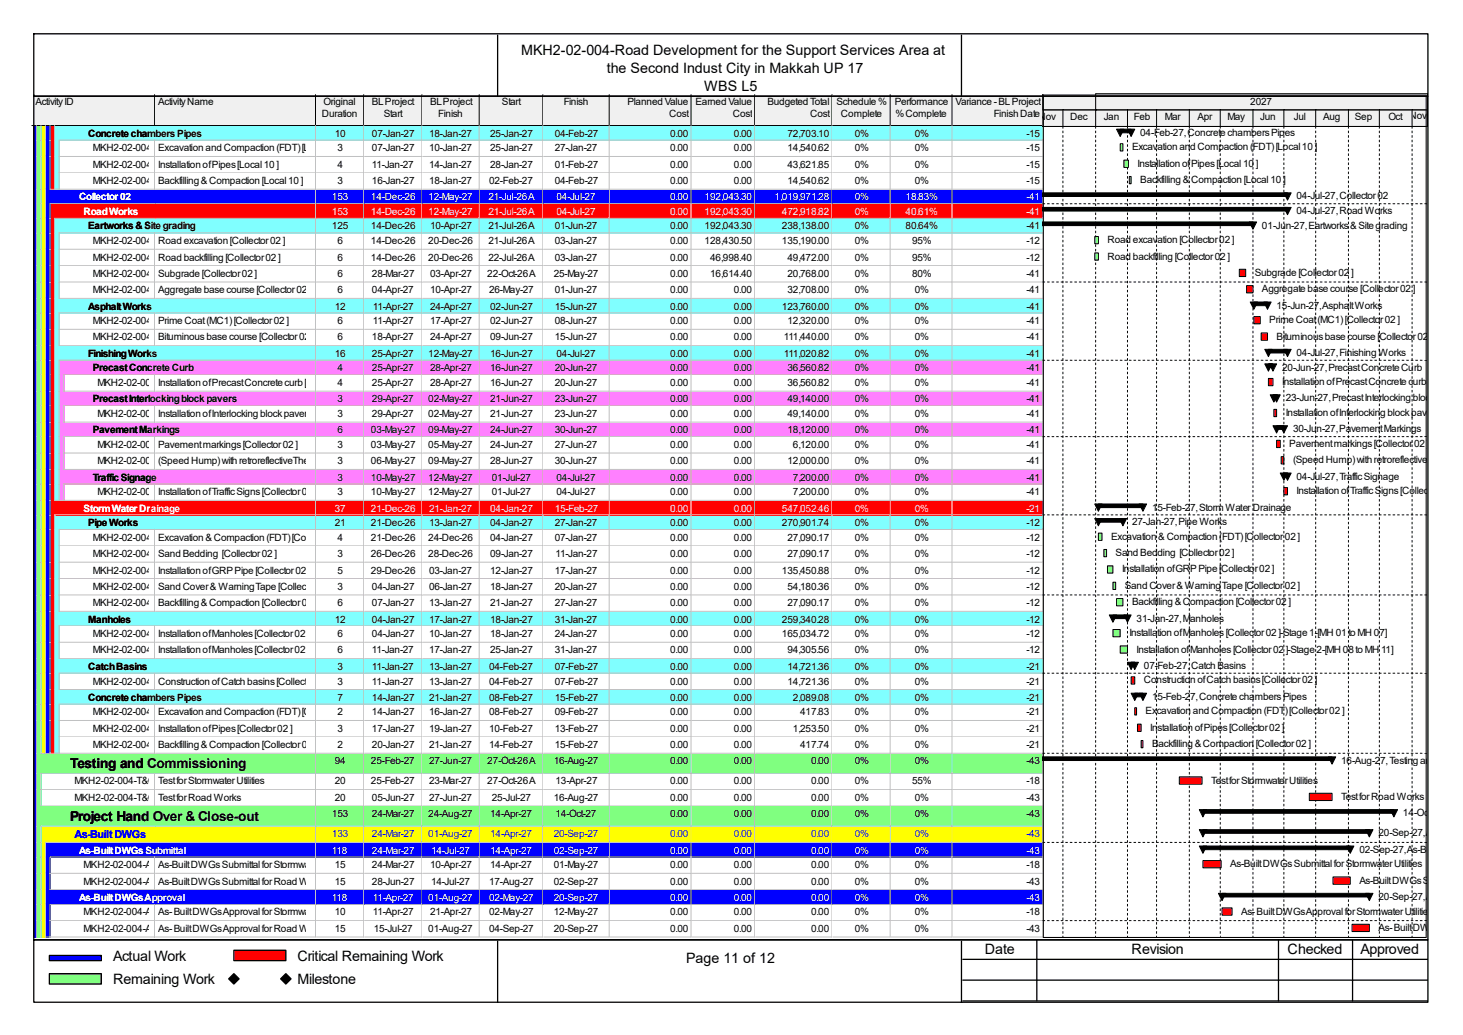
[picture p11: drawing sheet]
<svg xmlns="http://www.w3.org/2000/svg" width="297mm" height="210mm" viewBox="0 0 297 210" stroke-linecap="round" stroke-linejoin="round" font-family="sans-serif">
<defs><g id="words">
<g font-size="2.9">
<text x="105.8" y="11.1">MKH2-02-004-Road Development for the Support Services Area at</text>
<text x="123.2" y="14.8">the Second Indust City in Makkah UP 17</text>
<text x="143" y="18.5">WBS L5</text>
<text x="22.9" y="194.9">Actual Work</text>
<text x="60.4" y="194.9">Critical Remaining Work</text>
<text x="139.3" y="195.5">Page 11 of 12</text>
<text x="199.9" y="193.6">Date</text>
<text x="229.7" y="193.6">Revision</text>
<text x="261.4" y="193.6">Checked</text>
<text x="276.2" y="193.6">Approved</text>
<text x="22.9" y="199.7">Remaining Work</text>
<text x="60.4" y="199.7">Milestone</text>
</g>
<g font-size="2.8">
<text x="14.2" y="155.8">Testing and Commissioning</text>
<text x="14.2" y="166.5">Project Hand Over &amp; Close-out</text>
</g>
<text font-size="2.2" fill="#00f" x="15.2" y="170.1">As-Built DWGs</text>
<g font-size="2">
<text x="7.2" y="21.3">Activity ID</text>
<text x="32.1" y="21.3">Activity Name</text>
<text x="65.4" y="23.7">Duration</text>
<text x="65.7" y="21.3">Original</text>
<text x="75.5" y="21.3">BL Project</text>
<text x="77.9" y="23.7">Start</text>
<text x="87.3" y="21.3">BL Project</text>
<text x="89" y="23.7">Finish</text>
<text x="101.9" y="21.3">Start</text>
<text x="114.5" y="21.3">Finish</text>
<text x="127.4" y="21.3">Planned Value</text>
<text x="135.8" y="23.7">Cost</text>
<text x="141.2" y="21.3">Earned Value</text>
<text x="148.8" y="23.7">Cost</text>
<text x="155.8" y="21.3">Budgeted Total</text>
<text x="164.5" y="23.7">Cost</text>
<text x="169.8" y="21.3">Schedule %</text>
<text x="170.7" y="23.7">Complete</text>
<text x="181.7" y="21.3">Performance</text>
<text x="181.8" y="23.7">% Complete</text>
<text x="194" y="21.3">Variance - BL Project</text>
<text x="201.8" y="23.7">Finish Date</text>
<text x="253.8" y="21.3">2027</text>
<text x="17.9" y="27.7">Concrete chambers Pipes</text>
<text x="67.9" y="27.7">10</text>
<text x="75.5" y="27.7">07-Jan-27</text>
<text x="87.1" y="27.7">18-Jan-27</text>
<text x="99.5" y="27.7">25-Jan-27</text>
<text x="112.6" y="27.7">04-Feb-27</text>
<text x="136.1" y="27.7">0.00</text>
<text x="149" y="27.7">0.00</text>
<text x="159.9" y="27.7">72,703.10</text>
<text x="173.5" y="27.7">0%</text>
<text x="185.7" y="27.7">0%</text>
<text x="208.4" y="27.7">-15</text>
<text x="210.8" y="24.4">Nov</text>
<text x="217.3" y="24.4">Dec</text>
<text x="224.1" y="24.4">Jan</text>
<text x="230.2" y="24.4">Feb</text>
<text x="231.5" y="27.6">04-Feb-27, Concrete chambers Pipes</text>
<text x="236.5" y="24.4">Mar</text>
<text x="243.1" y="24.4">Apr</text>
<text x="249.2" y="24.4">May</text>
<text x="255.9" y="24.4">Jun</text>
<text x="262.7" y="24.4">Jul</text>
<text x="268.6" y="24.4">Aug</text>
<text x="275" y="24.4">Sep</text>
<text x="281.9" y="24.4">Oct Nov</text>
<text x="18.8" y="30.7">MKH2-02-004-CNS-3130</text>
<text x="18.8" y="34">MKH2-02-004-CNS-3220</text>
<text x="32.1" y="30.7">Excavation and Compaction (FDT) [Local 10 ]</text>
<text x="32.1" y="34">Installation of Pipes [Local 10 ]</text>
<text x="68.5" y="30.7">3</text>
<text x="68.5" y="34">4</text>
<text x="75.5" y="30.7">07-Jan-27</text>
<text x="75.5" y="34">11-Jan-27</text>
<text x="87.1" y="30.7">10-Jan-27</text>
<text x="87.1" y="34">14-Jan-27</text>
<text x="99.5" y="30.7">25-Jan-27</text>
<text x="99.5" y="34">28-Jan-27</text>
<text x="112.6" y="30.7">27-Jan-27</text>
<text x="112.6" y="34">01-Feb-27</text>
<text x="136.1" y="30.7">0.00</text>
<text x="136.1" y="34">0.00</text>
<text x="149" y="30.7">0.00</text>
<text x="149" y="34">0.00</text>
<text x="159.9" y="30.7">14,540.62</text>
<text x="159.9" y="34">43,621.85</text>
<text x="173.5" y="30.7">0%</text>
<text x="173.5" y="34">0%</text>
<text x="185.7" y="30.7">0%</text>
<text x="185.7" y="34">0%</text>
<text x="208.4" y="30.7">-15</text>
<text x="208.4" y="34">-15</text>
<text x="229.8" y="30.5">Excavation and Compaction (FDT) [Local 10 ]</text>
<text x="230.9" y="33.8">Installation of Pipes [Local 10 ]</text>
<text x="18.8" y="37.3">MKH2-02-004-CNS-3310</text>
<text x="32.1" y="37.3">Backfilling &amp; Compaction [Local 10 ]</text>
<text x="68.5" y="37.3">3</text>
<text x="75.5" y="37.3">16-Jan-27</text>
<text x="87.1" y="37.3">18-Jan-27</text>
<text x="99.3" y="37.3">02-Feb-27</text>
<text x="112.6" y="37.3">04-Feb-27</text>
<text x="136.1" y="37.3">0.00</text>
<text x="149" y="37.3">0.00</text>
<text x="159.9" y="37.3">14,540.62</text>
<text x="173.5" y="37.3">0%</text>
<text x="185.7" y="37.3">0%</text>
<text x="208.4" y="37.3">-15</text>
<text x="231.5" y="37.2">Backfilling &amp; Compaction [Local 10 ]</text>
<text x="263.2" y="40.5">04-Jul-27, Collector 02</text>
<text x="17.9" y="46.6">Eartworks &amp; Site grading</text>
<text x="67.4" y="46.6">125</text>
<text x="75.3" y="46.6">14-Dec-26</text>
<text x="87.3" y="46.6">10-Apr-27</text>
<text x="99.1" y="46.6">21-Jul-26 A</text>
<text x="112.6" y="46.6">01-Jun-27</text>
<text x="136.1" y="46.6">0.00</text>
<text x="143" y="46.6">192,043.30</text>
<text x="158.7" y="46.6">238,138.00</text>
<text x="173.5" y="46.6">0%</text>
<text x="183.9" y="46.6">80.64%</text>
<text x="208.4" y="46.6">-41</text>
<text x="256.2" y="46.4">01-Jun-27, Eartworks &amp; Site grading</text>
<text x="263.2" y="43.4">04-Jul-27, Road Works</text>
<text x="18.8" y="49.5">MKH2-02-004-CNS-1000</text>
<text x="18.8" y="52.9">MKH2-02-004-CNS-1120</text>
<text x="32.1" y="49.5">Road excavation [Collector 02 ]</text>
<text x="32.1" y="52.9">Road backfilling [Collector 02 ]</text>
<text x="68.5" y="49.5">6</text>
<text x="68.5" y="52.9">6</text>
<text x="75.3" y="49.5">14-Dec-26</text>
<text x="75.3" y="52.9">14-Dec-26</text>
<text x="87" y="49.5">20-Dec-26</text>
<text x="87" y="52.9">20-Dec-26</text>
<text x="99.1" y="49.5">21-Jul-26 A</text>
<text x="99.1" y="52.9">22-Jul-26 A</text>
<text x="112.6" y="49.5">03-Jan-27</text>
<text x="112.6" y="52.9">03-Jan-27</text>
<text x="136.1" y="49.5">0.00</text>
<text x="136.1" y="52.9">0.00</text>
<text x="143" y="49.5">128,430.50</text>
<text x="144.2" y="52.9">46,998.40</text>
<text x="158.7" y="49.5">135,190.00</text>
<text x="159.9" y="52.9">49,472.00</text>
<text x="173.5" y="49.5">0%</text>
<text x="173.5" y="52.9">0%</text>
<text x="185.2" y="49.5">95%</text>
<text x="185.2" y="52.9">95%</text>
<text x="208.4" y="49.5">-12</text>
<text x="208.4" y="52.9">-12</text>
<text x="224.8" y="49.4">Road excavation [Collector 02 ]</text>
<text x="224.8" y="52.7">Road backfilling [Collector 02 ]</text>
<text x="18.8" y="56.2">MKH2-02-004-CNS-1240</text>
<text x="18.8" y="59.5">MKH2-02-004-CNS-1320</text>
<text x="32.1" y="56.2">Subgrade [Collector 02 ]</text>
<text x="32.1" y="59.5">Aggregate base course [Collector 02 ]</text>
<text x="68.5" y="56.2">6</text>
<text x="68.5" y="59.5">6</text>
<text x="75.5" y="56.2">28-Mar-27</text>
<text x="75.5" y="59.5">04-Apr-27</text>
<text x="87.3" y="56.2">03-Apr-27</text>
<text x="87.3" y="59.5">10-Apr-27</text>
<text x="98.9" y="56.2">22-Oct-26 A</text>
<text x="99.3" y="59.5">26-May-27</text>
<text x="112.4" y="56.2">25-May-27</text>
<text x="112.6" y="59.5">01-Jun-27</text>
<text x="136.1" y="56.2">0.00</text>
<text x="136.1" y="59.5">0.00</text>
<text x="144.2" y="56.2">16,614.40</text>
<text x="149" y="59.5">0.00</text>
<text x="159.9" y="56.2">20,768.00</text>
<text x="159.9" y="59.5">32,708.00</text>
<text x="173.5" y="56.2">0%</text>
<text x="173.5" y="59.5">0%</text>
<text x="185.2" y="56.2">80%</text>
<text x="185.7" y="59.5">0%</text>
<text x="208.4" y="56.2">-41</text>
<text x="208.4" y="59.5">-41</text>
<text x="254.7" y="56">Subgrade [Collector 02 ]</text>
<text x="256.2" y="59.3">Aggregate base course [Collector 02 ]</text>
<text x="17.9" y="62.8">Asphalt Works</text>
<text x="18.8" y="65.8">MKH2-02-004-CNS-1400</text>
<text x="32.1" y="65.8">Prime Coat (MC1) [Collector 02 ]</text>
<text x="67.9" y="62.8">12</text>
<text x="68.5" y="65.8">6</text>
<text x="75.7" y="62.8">11-Apr-27</text>
<text x="75.7" y="65.8">11-Apr-27</text>
<text x="87.3" y="62.8">24-Apr-27</text>
<text x="87.3" y="65.8">17-Apr-27</text>
<text x="99.5" y="62.8">02-Jun-27</text>
<text x="99.5" y="65.8">02-Jun-27</text>
<text x="112.6" y="62.8">15-Jun-27</text>
<text x="112.6" y="65.8">08-Jun-27</text>
<text x="136.1" y="62.8">0.00</text>
<text x="136.1" y="65.8">0.00</text>
<text x="149" y="62.8">0.00</text>
<text x="149" y="65.8">0.00</text>
<text x="158.7" y="62.8">123,760.00</text>
<text x="159.9" y="65.8">12,320.00</text>
<text x="173.5" y="62.8">0%</text>
<text x="173.5" y="65.8">0%</text>
<text x="185.7" y="62.8">0%</text>
<text x="185.7" y="65.8">0%</text>
<text x="208.4" y="62.8">-41</text>
<text x="208.4" y="65.8">-41</text>
<text x="257.7" y="65.6">Prime Coat (MC1) [Collector 02 ]</text>
<text x="259.2" y="62.7">15-Jun-27, Asphalt Works</text>
<text x="18.8" y="69.1">MKH2-02-004-CNS-1480</text>
<text x="32.1" y="69.1">Bituminous base course [Collector 02 ]</text>
<text x="68.5" y="69.1">6</text>
<text x="75.5" y="69.1">18-Apr-27</text>
<text x="87.3" y="69.1">24-Apr-27</text>
<text x="99.5" y="69.1">09-Jun-27</text>
<text x="112.6" y="69.1">15-Jun-27</text>
<text x="136.1" y="69.1">0.00</text>
<text x="149" y="69.1">0.00</text>
<text x="159.1" y="69.1">111,440.00</text>
<text x="173.5" y="69.1">0%</text>
<text x="185.7" y="69.1">0%</text>
<text x="208.4" y="69.1">-41</text>
<text x="259.2" y="68.9">Bituminous base course [Collector 02 ]</text>
<text x="17.9" y="72.4">Finishing Works</text>
<text x="18.8" y="75.4">Precast Concrete Curb</text>
<text x="67.9" y="72.4">16</text>
<text x="68.5" y="75.4">4</text>
<text x="75.5" y="72.4">25-Apr-27</text>
<text x="75.5" y="75.4">25-Apr-27</text>
<text x="87" y="72.4">12-May-27</text>
<text x="87.3" y="75.4">28-Apr-27</text>
<text x="99.5" y="72.4">16-Jun-27</text>
<text x="99.5" y="75.4">16-Jun-27</text>
<text x="112.6" y="75.4">20-Jun-27</text>
<text x="113" y="72.4">04-Jul-27</text>
<text x="136.1" y="72.4">0.00</text>
<text x="136.1" y="75.4">0.00</text>
<text x="149" y="72.4">0.00</text>
<text x="149" y="75.4">0.00</text>
<text x="159.1" y="72.4">111,020.82</text>
<text x="159.9" y="75.4">36,560.82</text>
<text x="173.5" y="72.4">0%</text>
<text x="173.5" y="75.4">0%</text>
<text x="185.7" y="72.4">0%</text>
<text x="185.7" y="75.4">0%</text>
<text x="208.4" y="72.4">-41</text>
<text x="208.4" y="75.4">-41</text>
<text x="260.3" y="75.2">20-Jun-27, Precast Concrete Curb</text>
<text x="263.2" y="72.2">04-Jul-27, Finishing Works</text>
<text x="18.8" y="81.7">Precast Interlocking block pavers</text>
<text x="19.8" y="78.3">MKH2-02-004-CNS-1560</text>
<text x="32.1" y="78.3">Installation of Precast Concrete curb [Collector 02 ]</text>
<text x="68.5" y="78.3">4</text>
<text x="68.5" y="81.7">3</text>
<text x="75.5" y="78.3">25-Apr-27</text>
<text x="75.5" y="81.7">29-Apr-27</text>
<text x="87" y="81.7">02-May-27</text>
<text x="87.3" y="78.3">28-Apr-27</text>
<text x="99.5" y="78.3">16-Jun-27</text>
<text x="99.5" y="81.7">21-Jun-27</text>
<text x="112.6" y="78.3">20-Jun-27</text>
<text x="112.6" y="81.7">23-Jun-27</text>
<text x="136.1" y="78.3">0.00</text>
<text x="136.1" y="81.7">0.00</text>
<text x="149" y="78.3">0.00</text>
<text x="149" y="81.7">0.00</text>
<text x="159.9" y="78.3">36,560.82</text>
<text x="159.9" y="81.7">49,140.00</text>
<text x="173.5" y="78.3">0%</text>
<text x="173.5" y="81.7">0%</text>
<text x="185.7" y="78.3">0%</text>
<text x="185.7" y="81.7">0%</text>
<text x="208.4" y="78.3">-41</text>
<text x="208.4" y="81.7">-41</text>
<text x="260.3" y="78.1">Installation of Precast Concrete curb [Collector</text>
<text x="261" y="81.4">23-Jun-27, Precast Interlocking block pavers</text>
<text x="18.8" y="87.9">Pavement Markings</text>
<text x="19.8" y="84.6">MKH2-02-004-CNS-1640</text>
<text x="32.1" y="84.6">Installation of Interlocking block pavers for sidewalk/footpath [Collector 02 ]</text>
<text x="68.5" y="84.6">3</text>
<text x="68.5" y="87.9">6</text>
<text x="75.3" y="87.9">03-May-27</text>
<text x="75.5" y="84.6">29-Apr-27</text>
<text x="87" y="84.6">02-May-27</text>
<text x="87" y="87.9">09-May-27</text>
<text x="99.5" y="84.6">21-Jun-27</text>
<text x="99.5" y="87.9">24-Jun-27</text>
<text x="112.6" y="84.6">23-Jun-27</text>
<text x="112.6" y="87.9">30-Jun-27</text>
<text x="136.1" y="84.6">0.00</text>
<text x="136.1" y="87.9">0.00</text>
<text x="149" y="84.6">0.00</text>
<text x="149" y="87.9">0.00</text>
<text x="159.9" y="84.6">49,140.00</text>
<text x="159.9" y="87.9">18,120.00</text>
<text x="173.5" y="84.6">0%</text>
<text x="173.5" y="87.9">0%</text>
<text x="185.7" y="84.6">0%</text>
<text x="185.7" y="87.9">0%</text>
<text x="208.4" y="84.6">-41</text>
<text x="208.4" y="87.9">-41</text>
<text x="261" y="84.4">Installation of Interlocking block pavers for side</text>
<text x="262.5" y="87.8">30-Jun-27, Pavement Markings</text>
<text x="19.8" y="90.9">MKH2-02-004-CNS-1720</text>
<text x="19.8" y="94.2">MKH2-02-004-CNS-1800</text>
<text x="32.1" y="90.9">Pavement markings [Collector 02 ]</text>
<text x="32.1" y="94.2">(Speed Hump) with retroreflectiveThermoplastic yellow [Collector 02 ]</text>
<text x="68.5" y="90.9">3</text>
<text x="68.5" y="94.2">3</text>
<text x="75.3" y="90.9">03-May-27</text>
<text x="75.3" y="94.2">06-May-27</text>
<text x="87" y="90.9">05-May-27</text>
<text x="87" y="94.2">09-May-27</text>
<text x="99.5" y="90.9">24-Jun-27</text>
<text x="99.5" y="94.2">28-Jun-27</text>
<text x="112.6" y="90.9">27-Jun-27</text>
<text x="112.6" y="94.2">30-Jun-27</text>
<text x="136.1" y="90.9">0.00</text>
<text x="136.1" y="94.2">0.00</text>
<text x="149" y="90.9">0.00</text>
<text x="149" y="94.2">0.00</text>
<text x="159.9" y="94.2">12,000.00</text>
<text x="161" y="90.9">6,120.00</text>
<text x="173.5" y="90.9">0%</text>
<text x="173.5" y="94.2">0%</text>
<text x="185.7" y="90.9">0%</text>
<text x="185.7" y="94.2">0%</text>
<text x="208.4" y="90.9">-41</text>
<text x="208.4" y="94.2">-41</text>
<text x="261.7" y="90.7">Pavement markings [Collector 02 ]</text>
<text x="262.5" y="94">(Speed Hump) with retroreflectiveThermopla</text>
<text x="18.8" y="97.5">Traffic Signage</text>
<text x="19.8" y="100.5">MKH2-02-004-CNS-1880</text>
<text x="32.1" y="100.5">Installation of Traffic Signs [Collector 02 ]</text>
<text x="68.5" y="97.5">3</text>
<text x="68.5" y="100.5">3</text>
<text x="75.3" y="97.5">10-May-27</text>
<text x="75.3" y="100.5">10-May-27</text>
<text x="87" y="97.5">12-May-27</text>
<text x="87" y="100.5">12-May-27</text>
<text x="99.9" y="97.5">01-Jul-27</text>
<text x="99.9" y="100.5">01-Jul-27</text>
<text x="113" y="97.5">04-Jul-27</text>
<text x="113" y="100.5">04-Jul-27</text>
<text x="136.1" y="97.5">0.00</text>
<text x="136.1" y="100.5">0.00</text>
<text x="149" y="97.5">0.00</text>
<text x="149" y="100.5">0.00</text>
<text x="161" y="97.5">7,200.00</text>
<text x="161" y="100.5">7,200.00</text>
<text x="173.5" y="97.5">0%</text>
<text x="173.5" y="100.5">0%</text>
<text x="185.7" y="97.5">0%</text>
<text x="185.7" y="100.5">0%</text>
<text x="208.4" y="97.5">-41</text>
<text x="208.4" y="100.5">-41</text>
<text x="263.2" y="97.3">04-Jul-27, Traffic Signage</text>
<text x="263.2" y="100.3">Installation of Traffic Signs [Collector 02 ]</text>
<text x="17.9" y="106.8">Pipe Works</text>
<text x="67.9" y="106.8">21</text>
<text x="75.3" y="106.8">21-Dec-26</text>
<text x="87.1" y="106.8">13-Jan-27</text>
<text x="99.5" y="106.8">04-Jan-27</text>
<text x="112.6" y="106.8">27-Jan-27</text>
<text x="136.1" y="106.8">0.00</text>
<text x="149" y="106.8">0.00</text>
<text x="158.7" y="106.8">270,901.74</text>
<text x="173.5" y="106.8">0%</text>
<text x="185.7" y="106.8">0%</text>
<text x="208.4" y="106.8">-12</text>
<text x="229.8" y="106.6">27-Jan-27, Pipe Works</text>
<text x="233.9" y="103.6">15-Feb-27, Storm Water Drainage</text>
<text x="18.8" y="109.7">MKH2-02-004-CNS-1960</text>
<text x="18.8" y="113">MKH2-02-004-CNS-2080</text>
<text x="32.1" y="109.7">Excavation &amp; Compaction (FDT) [Collector 02 ]</text>
<text x="32.1" y="113">Sand Bedding [Collector 02 ]</text>
<text x="68.5" y="109.7">4</text>
<text x="68.5" y="113">3</text>
<text x="75.3" y="109.7">21-Dec-26</text>
<text x="75.3" y="113">26-Dec-26</text>
<text x="87" y="109.7">24-Dec-26</text>
<text x="87" y="113">28-Dec-26</text>
<text x="99.5" y="109.7">04-Jan-27</text>
<text x="99.5" y="113">09-Jan-27</text>
<text x="112.6" y="109.7">07-Jan-27</text>
<text x="112.8" y="113">11-Jan-27</text>
<text x="136.1" y="109.7">0.00</text>
<text x="136.1" y="113">0.00</text>
<text x="149" y="109.7">0.00</text>
<text x="149" y="113">0.00</text>
<text x="159.9" y="109.7">27,090.17</text>
<text x="159.9" y="113">27,090.17</text>
<text x="173.5" y="109.7">0%</text>
<text x="173.5" y="113">0%</text>
<text x="185.7" y="109.7">0%</text>
<text x="185.7" y="113">0%</text>
<text x="208.4" y="109.7">-12</text>
<text x="208.4" y="113">-12</text>
<text x="225.6" y="109.5">Excavation &amp; Compaction (FDT) [Collector 02 ]</text>
<text x="226.5" y="112.9">Sand Bedding [Collector 02 ]</text>
<text x="18.8" y="116.4">MKH2-02-004-CNS-2200</text>
<text x="18.8" y="119.7">MKH2-02-004-CNS-2320</text>
<text x="32.1" y="116.4">Installation of GRP Pipe [Collector 02 ]</text>
<text x="32.1" y="119.7">Sand Cover &amp; Warning Tape [Collector 02 ] 3</text>
<text x="68.5" y="116.4">5</text>
<text x="75.3" y="116.4">29-Dec-26</text>
<text x="75.5" y="119.7">04-Jan-27</text>
<text x="87.1" y="116.4">03-Jan-27</text>
<text x="87.1" y="119.7">06-Jan-27</text>
<text x="99.5" y="116.4">12-Jan-27</text>
<text x="99.5" y="119.7">18-Jan-27</text>
<text x="112.6" y="116.4">17-Jan-27</text>
<text x="112.6" y="119.7">20-Jan-27</text>
<text x="136.1" y="116.4">0.00</text>
<text x="136.1" y="119.7">0.00</text>
<text x="149" y="116.4">0.00</text>
<text x="149" y="119.7">0.00</text>
<text x="158.7" y="116.4">135,450.88</text>
<text x="159.9" y="119.7">54,180.36</text>
<text x="173.5" y="116.4">0%</text>
<text x="173.5" y="119.7">0%</text>
<text x="185.7" y="116.4">0%</text>
<text x="185.7" y="119.7">0%</text>
<text x="208.4" y="116.4">-12</text>
<text x="208.4" y="119.7">-12</text>
<text x="227.8" y="116.2">Installation of GRP Pipe [Collector 02 ]</text>
<text x="228.3" y="119.5">Sand Cover &amp; Warning Tape [Collector 02 ]</text>
<text x="18.8" y="123">MKH2-02-004-CNS-2440</text>
<text x="32.1" y="123">Backfilling &amp; Compaction [Collector 02 ]</text>
<text x="68.5" y="123">6</text>
<text x="75.5" y="123">07-Jan-27</text>
<text x="87.1" y="123">13-Jan-27</text>
<text x="99.5" y="123">21-Jan-27</text>
<text x="112.6" y="123">27-Jan-27</text>
<text x="136.1" y="123">0.00</text>
<text x="149" y="123">0.00</text>
<text x="159.9" y="123">27,090.17</text>
<text x="173.5" y="123">0%</text>
<text x="185.7" y="123">0%</text>
<text x="208.4" y="123">-12</text>
<text x="229.8" y="122.8">Backfilling &amp; Compaction [Collector 02 ]</text>
<text x="17.9" y="126.3">Manholes</text>
<text x="18.8" y="129.3">MKH2-02-004-CNS-2560</text>
<text x="32.1" y="129.3">Installation of Manholes [Collector 02 ]-Stage 1-[MH 01 to MH 07]</text>
<text x="67.9" y="126.3">12</text>
<text x="68.5" y="129.3">6</text>
<text x="75.5" y="126.3">04-Jan-27</text>
<text x="75.5" y="129.3">04-Jan-27</text>
<text x="87.1" y="126.3">17-Jan-27</text>
<text x="87.1" y="129.3">10-Jan-27</text>
<text x="99.5" y="126.3">18-Jan-27</text>
<text x="99.5" y="129.3">18-Jan-27</text>
<text x="112.6" y="126.3">31-Jan-27</text>
<text x="112.6" y="129.3">24-Jan-27</text>
<text x="136.1" y="126.3">0.00</text>
<text x="136.1" y="129.3">0.00</text>
<text x="149" y="126.3">0.00</text>
<text x="149" y="129.3">0.00</text>
<text x="158.7" y="126.3">259,340.28</text>
<text x="158.7" y="129.3">165,034.72</text>
<text x="173.5" y="126.3">0%</text>
<text x="173.5" y="129.3">0%</text>
<text x="185.7" y="126.3">0%</text>
<text x="185.7" y="129.3">0%</text>
<text x="208.4" y="126.3">-12</text>
<text x="208.4" y="129.3">-12</text>
<text x="229.3" y="129.1">Installation of Manholes [Collector 02 ]-Stage 1-[MH 01 to MH 07]</text>
<text x="230.8" y="126.2">31-Jan-27, Manholes</text>
<text x="17.9" y="135.9">Catch Basins</text>
<text x="18.8" y="132.6">MKH2-02-004-CNS-2570</text>
<text x="32.1" y="132.6">Installation of Manholes [Collector 02 ]-Stage 2-[MH 08 to MH 11]</text>
<text x="68.5" y="132.6">6</text>
<text x="68.5" y="135.9">3</text>
<text x="75.5" y="132.6">11-Jan-27</text>
<text x="75.5" y="135.9">11-Jan-27</text>
<text x="87.1" y="132.6">17-Jan-27</text>
<text x="87.1" y="135.9">13-Jan-27</text>
<text x="99.3" y="135.9">04-Feb-27</text>
<text x="99.5" y="132.6">25-Jan-27</text>
<text x="112.6" y="132.6">31-Jan-27</text>
<text x="112.6" y="135.9">07-Feb-27</text>
<text x="136.1" y="132.6">0.00</text>
<text x="136.1" y="135.9">0.00</text>
<text x="149" y="132.6">0.00</text>
<text x="149" y="135.9">0.00</text>
<text x="159.9" y="132.6">94,305.56</text>
<text x="159.9" y="135.9">14,721.36</text>
<text x="173.5" y="132.6">0%</text>
<text x="173.5" y="135.9">0%</text>
<text x="185.7" y="132.6">0%</text>
<text x="185.7" y="135.9">0%</text>
<text x="208.4" y="132.6">-12</text>
<text x="208.4" y="135.9">-21</text>
<text x="230.8" y="132.4">Installation of Manholes [Collector 02 ]-Stage 2-[MH 08 to MH 11]</text>
<text x="232.2" y="135.7">07-Feb-27, Catch Basins</text>
<text x="17.9" y="142.2">Concrete chambers Pipes</text>
<text x="18.8" y="138.9">MKH2-02-004-CNS-2780</text>
<text x="32.1" y="138.9">Construction of Catch basins [Collector 02 ] 3</text>
<text x="68.5" y="142.2">7</text>
<text x="75.5" y="138.9">11-Jan-27</text>
<text x="75.5" y="142.2">14-Jan-27</text>
<text x="87.1" y="138.9">13-Jan-27</text>
<text x="87.1" y="142.2">21-Jan-27</text>
<text x="99.3" y="138.9">04-Feb-27</text>
<text x="99.3" y="142.2">08-Feb-27</text>
<text x="112.6" y="138.9">07-Feb-27</text>
<text x="112.6" y="142.2">15-Feb-27</text>
<text x="136.1" y="138.9">0.00</text>
<text x="136.1" y="142.2">0.00</text>
<text x="149" y="138.9">0.00</text>
<text x="149" y="142.2">0.00</text>
<text x="159.9" y="138.9">14,721.36</text>
<text x="161" y="142.2">2,089.08</text>
<text x="173.5" y="138.9">0%</text>
<text x="173.5" y="142.2">0%</text>
<text x="185.7" y="138.9">0%</text>
<text x="185.7" y="142.2">0%</text>
<text x="208.4" y="138.9">-21</text>
<text x="208.4" y="142.2">-21</text>
<text x="232.2" y="138.7">Construction of Catch basins [Collector 02 ]</text>
<text x="233.9" y="142">15-Feb-27, Concrete chambers Pipes</text>
<text x="18.8" y="145.2">MKH2-02-004-CNS-3120</text>
<text x="18.8" y="148.5">MKH2-02-004-CNS-3210</text>
<text x="32.1" y="145.2">Excavation and Compaction (FDT) [Collector 02 ]</text>
<text x="32.1" y="148.5">Installation of Pipes [Collector 02 ]</text>
<text x="68.5" y="145.2">2</text>
<text x="68.5" y="148.5">3</text>
<text x="75.5" y="145.2">14-Jan-27</text>
<text x="75.5" y="148.5">17-Jan-27</text>
<text x="87.1" y="145.2">16-Jan-27</text>
<text x="87.1" y="148.5">19-Jan-27</text>
<text x="99.3" y="145.2">08-Feb-27</text>
<text x="99.3" y="148.5">10-Feb-27</text>
<text x="112.6" y="145.2">09-Feb-27</text>
<text x="112.6" y="148.5">13-Feb-27</text>
<text x="136.1" y="145.2">0.00</text>
<text x="136.1" y="148.5">0.00</text>
<text x="149" y="145.2">0.00</text>
<text x="149" y="148.5">0.00</text>
<text x="161" y="148.5">1,253.50</text>
<text x="162.4" y="145.2">417.83</text>
<text x="173.5" y="145.2">0%</text>
<text x="173.5" y="148.5">0%</text>
<text x="185.7" y="145.2">0%</text>
<text x="185.7" y="148.5">0%</text>
<text x="208.4" y="145.2">-21</text>
<text x="208.4" y="148.5">-21</text>
<text x="232.6" y="144.9">Excavation and Compaction (FDT) [Collector 02 ]</text>
<text x="233.5" y="148.3">Installation of Pipes [Collector 02 ]</text>
<text x="18.8" y="151.8">MKH2-02-004-CNS-3300</text>
<text x="32.1" y="151.8">Backfilling &amp; Compaction [Collector 02 ]</text>
<text x="67.9" y="155.1">94</text>
<text x="68.5" y="151.8">2</text>
<text x="75.3" y="155.1">25-Feb-27</text>
<text x="75.5" y="151.8">20-Jan-27</text>
<text x="87.1" y="151.8">21-Jan-27</text>
<text x="87.1" y="155.1">27-Jun-27</text>
<text x="98.9" y="155.1">27-Oct-26 A</text>
<text x="99.3" y="151.8">14-Feb-27</text>
<text x="112.4" y="155.1">16-Aug-27</text>
<text x="112.6" y="151.8">15-Feb-27</text>
<text x="136.1" y="151.8">0.00</text>
<text x="136.1" y="155.1">0.00</text>
<text x="149" y="151.8">0.00</text>
<text x="149" y="155.1">0.00</text>
<text x="162.4" y="151.8">417.74</text>
<text x="164.7" y="155.1">0.00</text>
<text x="173.5" y="151.8">0%</text>
<text x="173.5" y="155.1">0%</text>
<text x="185.7" y="151.8">0%</text>
<text x="185.7" y="155.1">0%</text>
<text x="208.4" y="151.8">-21</text>
<text x="208.4" y="155.1">-43</text>
<text x="233.9" y="151.6">Backfilling &amp; Compaction [Collector 02 ]</text>
<text x="272.3" y="154.9">16-Aug-27, Testing and Commi</text>
<text x="15.2" y="159.2">MKH2-02-004-T&amp;C-1000</text>
<text x="32.1" y="159.2">Test for Stormwater Utilities</text>
<text x="67.9" y="159.2">20</text>
<text x="75.3" y="159.2">25-Feb-27</text>
<text x="87.1" y="159.2">23-Mar-27</text>
<text x="98.9" y="159.2">27-Oct-26 A</text>
<text x="112.8" y="159.2">13-Apr-27</text>
<text x="136.1" y="159.2">0.00</text>
<text x="149" y="159.2">0.00</text>
<text x="164.7" y="159.2">0.00</text>
<text x="173.5" y="159.2">0%</text>
<text x="185.2" y="159.2">55%</text>
<text x="208.4" y="159.2">-18</text>
<text x="245.9" y="159">Test for Stormwater Utilities</text>
<text x="15.2" y="162.5">MKH2-02-004-T&amp;C-1010</text>
<text x="32.1" y="162.5">Test for Road Works</text>
<text x="67.4" y="165.8">153</text>
<text x="67.9" y="162.5">20</text>
<text x="75.5" y="162.5">05-Jun-27</text>
<text x="75.5" y="165.8">24-Mar-27</text>
<text x="87" y="165.8">24-Aug-27</text>
<text x="87.1" y="162.5">27-Jun-27</text>
<text x="99.5" y="165.8">14-Apr-27</text>
<text x="99.9" y="162.5">25-Jul-27</text>
<text x="112.4" y="162.5">16-Aug-27</text>
<text x="112.8" y="165.8">14-Oct-27</text>
<text x="136.1" y="162.5">0.00</text>
<text x="136.1" y="165.8">0.00</text>
<text x="149" y="162.5">0.00</text>
<text x="149" y="165.8">0.00</text>
<text x="164.7" y="162.5">0.00</text>
<text x="164.7" y="165.8">0.00</text>
<text x="173.5" y="162.5">0%</text>
<text x="173.5" y="165.8">0%</text>
<text x="185.7" y="162.5">0%</text>
<text x="185.7" y="165.8">0%</text>
<text x="208.4" y="162.5">-43</text>
<text x="208.4" y="165.8">-43</text>
<text x="272.3" y="162.3">Test for Road Works</text>
<text x="284.8" y="165.7">14-Oct-27, Proje</text>
<text x="276" y="173">02-Sep-27, As-Built DWGs</text>
<text x="279.9" y="169.7">20-Sep-27, As-Built DW</text>
<text x="17" y="176.1">MKH2-02-004-ABD-1000</text>
<text x="17" y="179.5">MKH2-02-004-ABD-1010</text>
<text x="32.1" y="176.1">As-Built DWGs Submittal for Stormwater Utilities</text>
<text x="32.1" y="179.5">As-Built DWGs Submittal for Road Works</text>
<text x="67.9" y="176.1">15</text>
<text x="67.9" y="179.5">15</text>
<text x="75.5" y="176.1">24-Mar-27</text>
<text x="75.5" y="179.5">28-Jun-27</text>
<text x="87.3" y="176.1">10-Apr-27</text>
<text x="87.5" y="179.5">14-Jul-27</text>
<text x="99.3" y="179.5">17-Aug-27</text>
<text x="99.5" y="176.1">14-Apr-27</text>
<text x="112.4" y="176.1">01-May-27</text>
<text x="112.4" y="179.5">02-Sep-27</text>
<text x="136.1" y="176.1">0.00</text>
<text x="136.1" y="179.5">0.00</text>
<text x="149" y="176.1">0.00</text>
<text x="149" y="179.5">0.00</text>
<text x="164.7" y="176.1">0.00</text>
<text x="164.7" y="179.5">0.00</text>
<text x="173.5" y="176.1">0%</text>
<text x="173.5" y="179.5">0%</text>
<text x="185.7" y="176.1">0%</text>
<text x="185.7" y="179.5">0%</text>
<text x="208.4" y="176.1">-18</text>
<text x="208.4" y="179.5">-43</text>
<text x="249.8" y="176">As-Built DWGs Submittal for Stormwater Utilities</text>
<text x="276" y="179.3">As-Built DWGs Submittal fo</text>
<text x="17" y="185.8">MKH2-02-004-ABD-1020</text>
<text x="32.1" y="185.8">As- Built DWGs Approval for Stormwater Utilities</text>
<text x="67.9" y="185.8">10</text>
<text x="75.7" y="185.8">11-Apr-27</text>
<text x="87.3" y="185.8">21-Apr-27</text>
<text x="99.3" y="185.8">02-May-27</text>
<text x="112.4" y="185.8">12-May-27</text>
<text x="136.1" y="185.8">0.00</text>
<text x="149" y="185.8">0.00</text>
<text x="164.7" y="185.8">0.00</text>
<text x="173.5" y="185.8">0%</text>
<text x="185.7" y="185.8">0%</text>
<text x="208.4" y="185.8">-18</text>
<text x="252" y="185.6">As- Built DWGs Approval for Stormwater Utilities</text>
<text x="279.9" y="182.6">20-Sep-27, As-Built DW</text>
<text x="17" y="189.1">MKH2-02-004-ABD-1030</text>
<text x="32.1" y="189.1">As- Built DWGs Approval for Road Works</text>
<text x="67.9" y="189.1">15</text>
<text x="75.9" y="189.1">15-Jul-27</text>
<text x="87" y="189.1">01-Aug-27</text>
<text x="99.3" y="189.1">04-Sep-27</text>
<text x="112.4" y="189.1">20-Sep-27</text>
<text x="136.1" y="189.1">0.00</text>
<text x="149" y="189.1">0.00</text>
<text x="164.7" y="189.1">0.00</text>
<text x="173.5" y="189.1">0%</text>
<text x="185.7" y="189.1">0%</text>
<text x="208.4" y="189.1">-43</text>
<text x="279.9" y="188.9">As- Built DWGs Appro</text>
</g>
<g font-size="2" fill="#fff">
<text x="16" y="40.7">Collector 02</text>
<text x="67.4" y="40.7">153</text>
<text x="75.3" y="40.7">14-Dec-26</text>
<text x="87" y="40.7">12-May-27</text>
<text x="99.1" y="40.7">21-Jul-26 A</text>
<text x="113" y="40.7">04-Jul-27</text>
<text x="136.1" y="40.7">0.00</text>
<text x="143" y="40.7">192,043.30</text>
<text x="157.3" y="40.7">1,019,971.28</text>
<text x="173.5" y="40.7">0%</text>
<text x="183.9" y="40.7">18.83%</text>
<text x="208.4" y="40.7">-41</text>
<text x="17" y="43.6">Road Works</text>
<text x="67.4" y="43.6">153</text>
<text x="75.3" y="43.6">14-Dec-26</text>
<text x="87" y="43.6">12-May-27</text>
<text x="99.1" y="43.6">21-Jul-26 A</text>
<text x="113" y="43.6">04-Jul-27</text>
<text x="136.1" y="43.6">0.00</text>
<text x="143" y="43.6">192,043.30</text>
<text x="158.7" y="43.6">472,918.82</text>
<text x="173.5" y="43.6">0%</text>
<text x="183.9" y="43.6">40.61%</text>
<text x="208.4" y="43.6">-41</text>
<text x="17" y="103.8">Storm Water Drainage</text>
<text x="67.9" y="103.8">37</text>
<text x="75.3" y="103.8">21-Dec-26</text>
<text x="87.1" y="103.8">21-Jan-27</text>
<text x="99.5" y="103.8">04-Jan-27</text>
<text x="112.6" y="103.8">15-Feb-27</text>
<text x="136.1" y="103.8">0.00</text>
<text x="149" y="103.8">0.00</text>
<text x="158.7" y="103.8">547,052.46</text>
<text x="173.5" y="103.8">0%</text>
<text x="185.7" y="103.8">0%</text>
<text x="208.4" y="103.8">-21</text>
<text x="16" y="173.2">As-Built DWGs Submittal</text>
<text x="67.4" y="173.2">118</text>
<text x="75.5" y="173.2">24-Mar-27</text>
<text x="87.5" y="173.2">14-Jul-27</text>
<text x="99.5" y="173.2">14-Apr-27</text>
<text x="112.4" y="173.2">02-Sep-27</text>
<text x="136.1" y="173.2">0.00</text>
<text x="149" y="173.2">0.00</text>
<text x="164.7" y="173.2">0.00</text>
<text x="173.5" y="173.2">0%</text>
<text x="185.7" y="173.2">0%</text>
<text x="208.4" y="173.2">-43</text>
<text x="16" y="182.8">As-Built DWGs Approval</text>
<text x="67.4" y="182.8">118</text>
<text x="75.7" y="182.8">11-Apr-27</text>
<text x="87" y="182.8">01-Aug-27</text>
<text x="99.3" y="182.8">02-May-27</text>
<text x="112.4" y="182.8">20-Sep-27</text>
<text x="136.1" y="182.8">0.00</text>
<text x="149" y="182.8">0.00</text>
<text x="164.7" y="182.8">0.00</text>
<text x="173.5" y="182.8">0%</text>
<text x="185.7" y="182.8">0%</text>
<text x="208.4" y="182.8">-43</text>
</g>
<g font-size="2" fill="#00f">
<text x="67.4" y="169.9">133</text>
<text x="75.5" y="169.9">24-Mar-27</text>
<text x="87" y="169.9">01-Aug-27</text>
<text x="99.5" y="169.9">14-Apr-27</text>
<text x="112.4" y="169.9">20-Sep-27</text>
<text x="136.1" y="169.9">0.00</text>
<text x="149" y="169.9">0.00</text>
<text x="164.7" y="169.9">0.00</text>
<text x="173.5" y="169.9">0%</text>
<text x="185.7" y="169.9">0%</text>
<text x="208.4" y="169.9">-43</text>
</g>
</g></defs>
<path d="M6.6 19.2h25v6.5h-25z" fill="#f0f0f0"/>
<path d="M31.4 19.2v6.3h-24.9" fill="none" stroke="#000" stroke-width=".2"/>
<path d="M31.6 19.2h32.6v6.5h-32.6z" fill="#f0f0f0"/>
<path d="M64.1 19.2v6.3h-32.7" fill="none" stroke="#000" stroke-width=".2"/>
<path d="M64.2 19.2h9.8v6.5h-9.8z" fill="#f0f0f0"/>
<path d="M73.8 19.2v6.3h-9.7" fill="none" stroke="#000" stroke-width=".2"/>
<path d="M74 19.2h11.9v6.5h-11.9z" fill="#f0f0f0"/>
<path d="M85.7 19.2v6.3h-11.9" fill="none" stroke="#000" stroke-width=".2"/>
<path d="M85.9 19.2h11.6v6.5h-11.6z" fill="#f0f0f0"/>
<path d="M97.3 19.2v6.3h-11.6" fill="none" stroke="#000" stroke-width=".2"/>
<path d="M97.5 19.2h12.9v6.5h-12.9z" fill="#f0f0f0"/>
<path d="M110.2 19.2v6.3h-12.9" fill="none" stroke="#000" stroke-width=".2"/>
<path d="M110.4 19.2h13.5v6.5h-13.5z" fill="#f0f0f0"/>
<path d="M123.7 19.2v6.3h-13.5" fill="none" stroke="#000" stroke-width=".2"/>
<path d="M123.9 19.2h16.6v6.5h-16.6z" fill="#f0f0f0"/>
<path d="M140.3 19.2v6.3h-16.6" fill="none" stroke="#000" stroke-width=".2"/>
<path d="M140.5 19.2h12.9v6.5h-12.9z" fill="#f0f0f0"/>
<path d="M153.2 19.2v6.3h-12.9" fill="none" stroke="#000" stroke-width=".2"/>
<path d="M153.4 19.2h15.7v6.5h-15.7z" fill="#f0f0f0"/>
<path d="M168.9 19.2v6.3h-15.7" fill="none" stroke="#000" stroke-width=".2"/>
<path d="M169.1 19.2h11.8v6.5h-11.8z" fill="#f0f0f0"/>
<path d="M180.7 19.2v6.3h-11.8" fill="none" stroke="#000" stroke-width=".2"/>
<path d="M180.9 19.2h12.6v6.5h-12.6z" fill="#f0f0f0"/>
<path d="M193.3 19.2v6.3h-12.6" fill="none" stroke="#000" stroke-width=".2"/>
<path d="M193.5 19.2h18.4v6.5h-18.4z" fill="#f0f0f0"/>
<path d="M211.7 19.2v6.3h-18.4" fill="none" stroke="#000" stroke-width=".2"/>
<path d="M6.6 25.7h1v2.9h-1z" fill="#00f"/>
<path d="M7.4 25.5v3.1" fill="none" stroke="#c0c0c0" stroke-width=".2"/>
<path d="M7.6 25.7h.9v2.9h-.9z" fill="#80ff80"/>
<path d="M8.3 25.5v3.1" fill="none" stroke="#c0c0c0" stroke-width=".2"/>
<path d="M8.5 25.7h.9v2.9h-.9z" fill="#ff0"/>
<path d="M9.2 25.5v3.1" fill="none" stroke="#c0c0c0" stroke-width=".2"/>
<path d="M9.4 25.7h.9v2.9h-.9z" fill="#00f"/>
<path d="M10.2 25.5v3.1" fill="none" stroke="#c0c0c0" stroke-width=".2"/>
<path d="M10.3 25.7h1v2.9h-1z" fill="#f00"/>
<path d="M11.1 25.5v3.1" fill="none" stroke="#c0c0c0" stroke-width=".2"/>
<path d="M11.3 25.7h20.3v2.9h-20.3z" fill="#80ffff"/>
<path d="M12 28.4h19.6" fill="none" stroke="#c0c0c0" stroke-width=".2"/>
<path d="M31.6 25.7h32.6v2.9h-32.6z" fill="#80ffff"/>
<path d="M64.1 25.5v2.9h-32.5" fill="none" stroke="#c0c0c0" stroke-width=".2"/>
<path d="M64.2 25.7h9.8v2.9h-9.8z" fill="#80ffff"/>
<path d="M73.8 25.5v2.9h-9.6" fill="none" stroke="#c0c0c0" stroke-width=".2"/>
<path d="M74 25.7h11.9v2.9h-11.9z" fill="#80ffff"/>
<path d="M85.7 25.5v2.9h-11.7" fill="none" stroke="#c0c0c0" stroke-width=".2"/>
<path d="M85.9 25.7h11.6v2.9h-11.6z" fill="#80ffff"/>
<path d="M97.3 25.5v2.9h-11.5" fill="none" stroke="#c0c0c0" stroke-width=".2"/>
<path d="M97.5 25.7h12.9v2.9h-12.9z" fill="#80ffff"/>
<path d="M110.2 25.5v2.9h-12.7" fill="none" stroke="#c0c0c0" stroke-width=".2"/>
<path d="M110.4 25.7h13.5v2.9h-13.5z" fill="#80ffff"/>
<path d="M123.7 25.5v2.9h-13.3" fill="none" stroke="#c0c0c0" stroke-width=".2"/>
<path d="M123.9 25.7h16.6v2.9h-16.6z" fill="#80ffff"/>
<path d="M140.3 25.5v2.9h-16.4" fill="none" stroke="#c0c0c0" stroke-width=".2"/>
<path d="M140.5 25.7h12.9v2.9h-12.9z" fill="#80ffff"/>
<path d="M153.2 25.5v2.9h-12.7" fill="none" stroke="#c0c0c0" stroke-width=".2"/>
<path d="M153.4 25.7h15.7v2.9h-15.7z" fill="#80ffff"/>
<path d="M168.9 25.5v2.9h-15.5" fill="none" stroke="#c0c0c0" stroke-width=".2"/>
<path d="M169.1 25.7h11.8v2.9h-11.8z" fill="#80ffff"/>
<path d="M180.7 25.5v2.9h-11.6" fill="none" stroke="#c0c0c0" stroke-width=".2"/>
<path d="M180.9 25.7h12.6v2.9h-12.6z" fill="#80ffff"/>
<path d="M193.3 25.5v2.9h-12.4" fill="none" stroke="#c0c0c0" stroke-width=".2"/>
<path d="M193.5 25.7h18.4v2.9h-18.4z" fill="#80ffff"/>
<path d="M211.7 25.5v2.9h-18.2" fill="none" stroke="#c0c0c0" stroke-width=".2"/>
<path d="M6.6 28.6h1v3.3h-1z" fill="#00f"/>
<path d="M7.4 28.4v3.5" fill="none" stroke="#c0c0c0" stroke-width=".2"/>
<path d="M7.6 28.6h.9v3.3h-.9z" fill="#80ff80"/>
<path d="M8.3 28.4v3.5" fill="none" stroke="#c0c0c0" stroke-width=".2"/>
<path d="M8.5 28.6h.9v3.3h-.9z" fill="#ff0"/>
<path d="M9.2 28.4v3.5" fill="none" stroke="#c0c0c0" stroke-width=".2"/>
<path d="M9.4 28.6h.9v3.3h-.9z" fill="#00f"/>
<path d="M10.2 28.4v3.5" fill="none" stroke="#c0c0c0" stroke-width=".2"/>
<path d="M10.3 28.6h1v3.3h-1z" fill="#f00"/>
<path d="M11.1 28.4v3.5" fill="none" stroke="#c0c0c0" stroke-width=".2"/>
<path d="M11.3 28.6h.9v3.3h-.9z" fill="#80ffff"/>
<path d="M12 28.4v3.5" fill="none" stroke="#c0c0c0" stroke-width=".2"/>
<path d="M12.2 28.6h19.4v3.3h-19.4z" fill="#fff"/>
<path d="M12 31.7h19.6M31.4 28.4v3.5" fill="none" stroke="#c0c0c0" stroke-width=".2"/>
<path d="M31.6 28.6h32.6v3.3h-32.6z" fill="#fff"/>
<path d="M64.1 28.4v3.3h-32.5" fill="none" stroke="#c0c0c0" stroke-width=".2"/>
<path d="M64.2 28.6h9.8v3.3h-9.8z" fill="#fff"/>
<path d="M73.8 28.4v3.3h-9.6" fill="none" stroke="#c0c0c0" stroke-width=".2"/>
<path d="M74 28.6h11.9v3.3h-11.9z" fill="#fff"/>
<path d="M85.7 28.4v3.3h-11.7" fill="none" stroke="#c0c0c0" stroke-width=".2"/>
<path d="M85.9 28.6h11.6v3.3h-11.6z" fill="#fff"/>
<path d="M97.3 28.4v3.3h-11.5" fill="none" stroke="#c0c0c0" stroke-width=".2"/>
<path d="M97.5 28.6h12.9v3.3h-12.9z" fill="#fff"/>
<path d="M110.2 28.4v3.3h-12.7" fill="none" stroke="#c0c0c0" stroke-width=".2"/>
<path d="M110.4 28.6h13.5v3.3h-13.5z" fill="#fff"/>
<path d="M123.7 28.4v3.3h-13.3" fill="none" stroke="#c0c0c0" stroke-width=".2"/>
<path d="M123.9 28.6h16.6v3.3h-16.6z" fill="#fff"/>
<path d="M140.3 28.4v3.3h-16.4" fill="none" stroke="#c0c0c0" stroke-width=".2"/>
<path d="M140.5 28.6h12.9v3.3h-12.9z" fill="#fff"/>
<path d="M153.2 28.4v3.3h-12.7" fill="none" stroke="#c0c0c0" stroke-width=".2"/>
<path d="M153.4 28.6h15.7v3.3h-15.7z" fill="#fff"/>
<path d="M168.9 28.4v3.3h-15.5" fill="none" stroke="#c0c0c0" stroke-width=".2"/>
<path d="M169.1 28.6h11.8v3.3h-11.8z" fill="#fff"/>
<path d="M180.7 28.4v3.3h-11.6" fill="none" stroke="#c0c0c0" stroke-width=".2"/>
<path d="M180.9 28.6h12.6v3.3h-12.6z" fill="#fff"/>
<path d="M193.3 28.4v3.3h-12.4" fill="none" stroke="#c0c0c0" stroke-width=".2"/>
<path d="M193.5 28.6h18.4v3.3h-18.4z" fill="#fff"/>
<path d="M211.7 28.4v3.3h-18.2" fill="none" stroke="#c0c0c0" stroke-width=".2"/>
<path d="M6.6 31.9h1v3.4h-1z" fill="#00f"/>
<path d="M7.4 31.7v3.6" fill="none" stroke="#c0c0c0" stroke-width=".2"/>
<path d="M7.6 31.9h.9v3.4h-.9z" fill="#80ff80"/>
<path d="M8.3 31.7v3.6" fill="none" stroke="#c0c0c0" stroke-width=".2"/>
<path d="M8.5 31.9h.9v3.4h-.9z" fill="#ff0"/>
<path d="M9.2 31.7v3.6" fill="none" stroke="#c0c0c0" stroke-width=".2"/>
<path d="M9.4 31.9h.9v3.4h-.9z" fill="#00f"/>
<path d="M10.2 31.7v3.6" fill="none" stroke="#c0c0c0" stroke-width=".2"/>
<path d="M10.3 31.9h1v3.4h-1z" fill="#f00"/>
<path d="M11.1 31.7v3.6" fill="none" stroke="#c0c0c0" stroke-width=".2"/>
<path d="M11.3 31.9h.9v3.4h-.9z" fill="#80ffff"/>
<path d="M12 31.7v3.6" fill="none" stroke="#c0c0c0" stroke-width=".2"/>
<path d="M12.2 31.9h19.4v3.4h-19.4z" fill="#fff"/>
<path d="M12 35.1h19.6M31.4 31.7v3.6" fill="none" stroke="#c0c0c0" stroke-width=".2"/>
<path d="M31.6 31.9h32.6v3.4h-32.6z" fill="#fff"/>
<path d="M64.1 31.7v3.4h-32.5" fill="none" stroke="#c0c0c0" stroke-width=".2"/>
<path d="M64.2 31.9h9.8v3.4h-9.8z" fill="#fff"/>
<path d="M73.8 31.7v3.4h-9.6" fill="none" stroke="#c0c0c0" stroke-width=".2"/>
<path d="M74 31.9h11.9v3.4h-11.9z" fill="#fff"/>
<path d="M85.7 31.7v3.4h-11.7" fill="none" stroke="#c0c0c0" stroke-width=".2"/>
<path d="M85.9 31.9h11.6v3.4h-11.6z" fill="#fff"/>
<path d="M97.3 31.7v3.4h-11.5" fill="none" stroke="#c0c0c0" stroke-width=".2"/>
<path d="M97.5 31.9h12.9v3.4h-12.9z" fill="#fff"/>
<path d="M110.2 31.7v3.4h-12.7" fill="none" stroke="#c0c0c0" stroke-width=".2"/>
<path d="M110.4 31.9h13.5v3.4h-13.5z" fill="#fff"/>
<path d="M123.7 31.7v3.4h-13.3" fill="none" stroke="#c0c0c0" stroke-width=".2"/>
<path d="M123.9 31.9h16.6v3.4h-16.6z" fill="#fff"/>
<path d="M140.3 31.7v3.4h-16.4" fill="none" stroke="#c0c0c0" stroke-width=".2"/>
<path d="M140.5 31.9h12.9v3.4h-12.9z" fill="#fff"/>
<path d="M153.2 31.7v3.4h-12.7" fill="none" stroke="#c0c0c0" stroke-width=".2"/>
<path d="M153.4 31.9h15.7v3.4h-15.7z" fill="#fff"/>
<path d="M168.9 31.7v3.4h-15.5" fill="none" stroke="#c0c0c0" stroke-width=".2"/>
<path d="M169.1 31.9h11.8v3.4h-11.8z" fill="#fff"/>
<path d="M180.7 31.7v3.4h-11.6" fill="none" stroke="#c0c0c0" stroke-width=".2"/>
<path d="M180.9 31.9h12.6v3.4h-12.6z" fill="#fff"/>
<path d="M193.3 31.7v3.4h-12.4" fill="none" stroke="#c0c0c0" stroke-width=".2"/>
<path d="M193.5 31.9h18.4v3.4h-18.4z" fill="#fff"/>
<path d="M211.7 31.7v3.4h-18.2" fill="none" stroke="#c0c0c0" stroke-width=".2"/>
<path d="M6.6 35.3h1v3.3h-1z" fill="#00f"/>
<path d="M7.4 35.1v3.5" fill="none" stroke="#c0c0c0" stroke-width=".2"/>
<path d="M7.6 35.3h.9v3.3h-.9z" fill="#80ff80"/>
<path d="M8.3 35.1v3.5" fill="none" stroke="#c0c0c0" stroke-width=".2"/>
<path d="M8.5 35.3h.9v3.3h-.9z" fill="#ff0"/>
<path d="M9.2 35.1v3.5" fill="none" stroke="#c0c0c0" stroke-width=".2"/>
<path d="M9.4 35.3h.9v3.3h-.9z" fill="#00f"/>
<path d="M10.2 35.1v3.5" fill="none" stroke="#c0c0c0" stroke-width=".2"/>
<path d="M10.3 35.3h1v3.3h-1z" fill="#f00"/>
<path d="M10.2 38.4h1.1M11.1 35.1v3.5" fill="none" stroke="#c0c0c0" stroke-width=".2"/>
<path d="M11.3 35.3h.9v3.3h-.9z" fill="#80ffff"/>
<path d="M11.1 38.4h1.1M12 35.1v3.5" fill="none" stroke="#c0c0c0" stroke-width=".2"/>
<path d="M12.2 35.3h19.4v3.3h-19.4z" fill="#fff"/>
<path d="M12 38.4h19.6M31.4 35.1v3.5" fill="none" stroke="#c0c0c0" stroke-width=".2"/>
<path d="M31.6 35.3h32.6v3.3h-32.6z" fill="#fff"/>
<path d="M64.1 35.1v3.3h-32.5" fill="none" stroke="#c0c0c0" stroke-width=".2"/>
<path d="M64.2 35.3h9.8v3.3h-9.8z" fill="#fff"/>
<path d="M73.8 35.1v3.3h-9.6" fill="none" stroke="#c0c0c0" stroke-width=".2"/>
<path d="M74 35.3h11.9v3.3h-11.9z" fill="#fff"/>
<path d="M85.7 35.1v3.3h-11.7" fill="none" stroke="#c0c0c0" stroke-width=".2"/>
<path d="M85.9 35.3h11.6v3.3h-11.6z" fill="#fff"/>
<path d="M97.3 35.1v3.3h-11.5" fill="none" stroke="#c0c0c0" stroke-width=".2"/>
<path d="M97.5 35.3h12.9v3.3h-12.9z" fill="#fff"/>
<path d="M110.2 35.1v3.3h-12.7" fill="none" stroke="#c0c0c0" stroke-width=".2"/>
<path d="M110.4 35.3h13.5v3.3h-13.5z" fill="#fff"/>
<path d="M123.7 35.1v3.3h-13.3" fill="none" stroke="#c0c0c0" stroke-width=".2"/>
<path d="M123.9 35.3h16.6v3.3h-16.6z" fill="#fff"/>
<path d="M140.3 35.1v3.3h-16.4" fill="none" stroke="#c0c0c0" stroke-width=".2"/>
<path d="M140.5 35.3h12.9v3.3h-12.9z" fill="#fff"/>
<path d="M153.2 35.1v3.3h-12.7" fill="none" stroke="#c0c0c0" stroke-width=".2"/>
<path d="M153.4 35.3h15.7v3.3h-15.7z" fill="#fff"/>
<path d="M168.9 35.1v3.3h-15.5" fill="none" stroke="#c0c0c0" stroke-width=".2"/>
<path d="M169.1 35.3h11.8v3.3h-11.8z" fill="#fff"/>
<path d="M180.7 35.1v3.3h-11.6" fill="none" stroke="#c0c0c0" stroke-width=".2"/>
<path d="M180.9 35.3h12.6v3.3h-12.6z" fill="#fff"/>
<path d="M193.3 35.1v3.3h-12.4" fill="none" stroke="#c0c0c0" stroke-width=".2"/>
<path d="M193.5 35.3h18.4v3.3h-18.4z" fill="#fff"/>
<path d="M211.7 35.1v3.3h-18.2" fill="none" stroke="#c0c0c0" stroke-width=".2"/>
<path d="M6.6 38.6h1v2.9h-1z" fill="#00f"/>
<path d="M7.4 38.4v3.1" fill="none" stroke="#c0c0c0" stroke-width=".2"/>
<path d="M7.6 38.6h.9v2.9h-.9z" fill="#80ff80"/>
<path d="M8.3 38.4v3.1" fill="none" stroke="#c0c0c0" stroke-width=".2"/>
<path d="M8.5 38.6h.9v2.9h-.9z" fill="#ff0"/>
<path d="M9.2 38.4v3.1" fill="none" stroke="#c0c0c0" stroke-width=".2"/>
<path d="M9.4 38.6h22.2v2.9h-22.2z" fill="#00f"/>
<path d="M10.2 41.3h21.4" fill="none" stroke="#c0c0c0" stroke-width=".2"/>
<path d="M31.6 38.6h32.6v2.9h-32.6z" fill="#00f"/>
<path d="M64.1 38.4v2.9h-32.5" fill="none" stroke="#c0c0c0" stroke-width=".2"/>
<path d="M64.2 38.6h9.8v2.9h-9.8z" fill="#00f"/>
<path d="M73.8 38.4v2.9h-9.6" fill="none" stroke="#c0c0c0" stroke-width=".2"/>
<path d="M74 38.6h11.9v2.9h-11.9z" fill="#00f"/>
<path d="M85.7 38.4v2.9h-11.7" fill="none" stroke="#c0c0c0" stroke-width=".2"/>
<path d="M85.9 38.6h11.6v2.9h-11.6z" fill="#00f"/>
<path d="M97.3 38.4v2.9h-11.5" fill="none" stroke="#c0c0c0" stroke-width=".2"/>
<path d="M97.5 38.6h12.9v2.9h-12.9z" fill="#00f"/>
<path d="M110.2 38.4v2.9h-12.7" fill="none" stroke="#c0c0c0" stroke-width=".2"/>
<path d="M110.4 38.6h13.5v2.9h-13.5z" fill="#00f"/>
<path d="M123.7 38.4v2.9h-13.3" fill="none" stroke="#c0c0c0" stroke-width=".2"/>
<path d="M123.9 38.6h16.6v2.9h-16.6z" fill="#00f"/>
<path d="M140.3 38.4v2.9h-16.4" fill="none" stroke="#c0c0c0" stroke-width=".2"/>
<path d="M140.5 38.6h12.9v2.9h-12.9z" fill="#00f"/>
<path d="M153.2 38.4v2.9h-12.7" fill="none" stroke="#c0c0c0" stroke-width=".2"/>
<path d="M153.4 38.6h15.7v2.9h-15.7z" fill="#00f"/>
<path d="M168.9 38.4v2.9h-15.5" fill="none" stroke="#c0c0c0" stroke-width=".2"/>
<path d="M169.1 38.6h11.8v2.9h-11.8z" fill="#00f"/>
<path d="M180.7 38.4v2.9h-11.6" fill="none" stroke="#c0c0c0" stroke-width=".2"/>
<path d="M180.9 38.6h12.6v2.9h-12.6z" fill="#00f"/>
<path d="M193.3 38.4v2.9h-12.4" fill="none" stroke="#c0c0c0" stroke-width=".2"/>
<path d="M193.5 38.6h18.4v2.9h-18.4z" fill="#00f"/>
<path d="M211.7 38.4v2.9h-18.2" fill="none" stroke="#c0c0c0" stroke-width=".2"/>
<path d="M6.6 41.5h1v3h-1z" fill="#00f"/>
<path d="M7.4 41.3v3.2" fill="none" stroke="#c0c0c0" stroke-width=".2"/>
<path d="M7.6 41.5h.9v3h-.9z" fill="#80ff80"/>
<path d="M8.3 41.3v3.2" fill="none" stroke="#c0c0c0" stroke-width=".2"/>
<path d="M8.5 41.5h.9v3h-.9z" fill="#ff0"/>
<path d="M9.2 41.3v3.2" fill="none" stroke="#c0c0c0" stroke-width=".2"/>
<path d="M9.4 41.5h.9v3h-.9z" fill="#00f"/>
<path d="M10.2 41.3v3.2" fill="none" stroke="#c0c0c0" stroke-width=".2"/>
<path d="M10.3 41.5h21.3v3h-21.3z" fill="#f00"/>
<path d="M11.1 44.3h20.5" fill="none" stroke="#c0c0c0" stroke-width=".2"/>
<path d="M31.6 41.5h32.6v3h-32.6z" fill="#f00"/>
<path d="M64.1 41.3v3h-32.5" fill="none" stroke="#c0c0c0" stroke-width=".2"/>
<path d="M64.2 41.5h9.8v3h-9.8z" fill="#f00"/>
<path d="M73.8 41.3v3h-9.6" fill="none" stroke="#c0c0c0" stroke-width=".2"/>
<path d="M74 41.5h11.9v3h-11.9z" fill="#f00"/>
<path d="M85.7 41.3v3h-11.7" fill="none" stroke="#c0c0c0" stroke-width=".2"/>
<path d="M85.9 41.5h11.6v3h-11.6z" fill="#f00"/>
<path d="M97.3 41.3v3h-11.5" fill="none" stroke="#c0c0c0" stroke-width=".2"/>
<path d="M97.5 41.5h12.9v3h-12.9z" fill="#f00"/>
<path d="M110.2 41.3v3h-12.7" fill="none" stroke="#c0c0c0" stroke-width=".2"/>
<path d="M110.4 41.5h13.5v3h-13.5z" fill="#f00"/>
<path d="M123.7 41.3v3h-13.3" fill="none" stroke="#c0c0c0" stroke-width=".2"/>
<path d="M123.9 41.5h16.6v3h-16.6z" fill="#f00"/>
<path d="M140.3 41.3v3h-16.4" fill="none" stroke="#c0c0c0" stroke-width=".2"/>
<path d="M140.5 41.5h12.9v3h-12.9z" fill="#f00"/>
<path d="M153.2 41.3v3h-12.7" fill="none" stroke="#c0c0c0" stroke-width=".2"/>
<path d="M153.4 41.5h15.7v3h-15.7z" fill="#f00"/>
<path d="M168.9 41.3v3h-15.5" fill="none" stroke="#c0c0c0" stroke-width=".2"/>
<path d="M169.1 41.5h11.8v3h-11.8z" fill="#f00"/>
<path d="M180.7 41.3v3h-11.6" fill="none" stroke="#c0c0c0" stroke-width=".2"/>
<path d="M180.9 41.5h12.6v3h-12.6z" fill="#f00"/>
<path d="M193.3 41.3v3h-12.4" fill="none" stroke="#c0c0c0" stroke-width=".2"/>
<path d="M193.5 41.5h18.4v3h-18.4z" fill="#f00"/>
<path d="M211.7 41.3v3h-18.2" fill="none" stroke="#c0c0c0" stroke-width=".2"/>
<path d="M6.6 44.5h1v3h-1z" fill="#00f"/>
<path d="M7.4 44.3v3.1" fill="none" stroke="#c0c0c0" stroke-width=".2"/>
<path d="M7.6 44.5h.9v3h-.9z" fill="#80ff80"/>
<path d="M8.3 44.3v3.1" fill="none" stroke="#c0c0c0" stroke-width=".2"/>
<path d="M8.5 44.5h.9v3h-.9z" fill="#ff0"/>
<path d="M9.2 44.3v3.1" fill="none" stroke="#c0c0c0" stroke-width=".2"/>
<path d="M9.4 44.5h.9v3h-.9z" fill="#00f"/>
<path d="M10.2 44.3v3.1" fill="none" stroke="#c0c0c0" stroke-width=".2"/>
<path d="M10.3 44.5h1v3h-1z" fill="#f00"/>
<path d="M11.1 44.3v3.1" fill="none" stroke="#c0c0c0" stroke-width=".2"/>
<path d="M11.3 44.5h20.3v3h-20.3z" fill="#80ffff"/>
<path d="M12 47.3h19.6" fill="none" stroke="#c0c0c0" stroke-width=".2"/>
<path d="M31.6 44.5h32.6v3h-32.6z" fill="#80ffff"/>
<path d="M64.1 44.3v3h-32.5" fill="none" stroke="#c0c0c0" stroke-width=".2"/>
<path d="M64.2 44.5h9.8v3h-9.8z" fill="#80ffff"/>
<path d="M73.8 44.3v3h-9.6" fill="none" stroke="#c0c0c0" stroke-width=".2"/>
<path d="M74 44.5h11.9v3h-11.9z" fill="#80ffff"/>
<path d="M85.7 44.3v3h-11.7" fill="none" stroke="#c0c0c0" stroke-width=".2"/>
<path d="M85.9 44.5h11.6v3h-11.6z" fill="#80ffff"/>
<path d="M97.3 44.3v3h-11.5" fill="none" stroke="#c0c0c0" stroke-width=".2"/>
<path d="M97.5 44.5h12.9v3h-12.9z" fill="#80ffff"/>
<path d="M110.2 44.3v3h-12.7" fill="none" stroke="#c0c0c0" stroke-width=".2"/>
<path d="M110.4 44.5h13.5v3h-13.5z" fill="#80ffff"/>
<path d="M123.7 44.3v3h-13.3" fill="none" stroke="#c0c0c0" stroke-width=".2"/>
<path d="M123.9 44.5h16.6v3h-16.6z" fill="#80ffff"/>
<path d="M140.3 44.3v3h-16.4" fill="none" stroke="#c0c0c0" stroke-width=".2"/>
<path d="M140.5 44.5h12.9v3h-12.9z" fill="#80ffff"/>
<path d="M153.2 44.3v3h-12.7" fill="none" stroke="#c0c0c0" stroke-width=".2"/>
<path d="M153.4 44.5h15.7v3h-15.7z" fill="#80ffff"/>
<path d="M168.9 44.3v3h-15.5" fill="none" stroke="#c0c0c0" stroke-width=".2"/>
<path d="M169.1 44.5h11.8v3h-11.8z" fill="#80ffff"/>
<path d="M180.7 44.3v3h-11.6" fill="none" stroke="#c0c0c0" stroke-width=".2"/>
<path d="M180.9 44.5h12.6v3h-12.6z" fill="#80ffff"/>
<path d="M193.3 44.3v3h-12.4" fill="none" stroke="#c0c0c0" stroke-width=".2"/>
<path d="M193.5 44.5h18.4v3h-18.4z" fill="#80ffff"/>
<path d="M211.7 44.3v3h-18.2" fill="none" stroke="#c0c0c0" stroke-width=".2"/>
<path d="M6.6 47.5h1v3.3h-1z" fill="#00f"/>
<path d="M7.4 47.3v3.5" fill="none" stroke="#c0c0c0" stroke-width=".2"/>
<path d="M7.6 47.5h.9v3.3h-.9z" fill="#80ff80"/>
<path d="M8.3 47.3v3.5" fill="none" stroke="#c0c0c0" stroke-width=".2"/>
<path d="M8.5 47.5h.9v3.3h-.9z" fill="#ff0"/>
<path d="M9.2 47.3v3.5" fill="none" stroke="#c0c0c0" stroke-width=".2"/>
<path d="M9.4 47.5h.9v3.3h-.9z" fill="#00f"/>
<path d="M10.2 47.3v3.5" fill="none" stroke="#c0c0c0" stroke-width=".2"/>
<path d="M10.3 47.5h1v3.3h-1z" fill="#f00"/>
<path d="M11.1 47.3v3.5" fill="none" stroke="#c0c0c0" stroke-width=".2"/>
<path d="M11.3 47.5h.9v3.3h-.9z" fill="#80ffff"/>
<path d="M12 47.3v3.5" fill="none" stroke="#c0c0c0" stroke-width=".2"/>
<path d="M12.2 47.5h19.4v3.3h-19.4z" fill="#fff"/>
<path d="M12 50.6h19.6M31.4 47.3v3.5" fill="none" stroke="#c0c0c0" stroke-width=".2"/>
<path d="M31.6 47.5h32.6v3.3h-32.6z" fill="#fff"/>
<path d="M64.1 47.3v3.3h-32.5" fill="none" stroke="#c0c0c0" stroke-width=".2"/>
<path d="M64.2 47.5h9.8v3.3h-9.8z" fill="#fff"/>
<path d="M73.8 47.3v3.3h-9.6" fill="none" stroke="#c0c0c0" stroke-width=".2"/>
<path d="M74 47.5h11.9v3.3h-11.9z" fill="#fff"/>
<path d="M85.7 47.3v3.3h-11.7" fill="none" stroke="#c0c0c0" stroke-width=".2"/>
<path d="M85.9 47.5h11.6v3.3h-11.6z" fill="#fff"/>
<path d="M97.3 47.3v3.3h-11.5" fill="none" stroke="#c0c0c0" stroke-width=".2"/>
<path d="M97.5 47.5h12.9v3.3h-12.9z" fill="#fff"/>
<path d="M110.2 47.3v3.3h-12.7" fill="none" stroke="#c0c0c0" stroke-width=".2"/>
<path d="M110.4 47.5h13.5v3.3h-13.5z" fill="#fff"/>
<path d="M123.7 47.3v3.3h-13.3" fill="none" stroke="#c0c0c0" stroke-width=".2"/>
<path d="M123.9 47.5h16.6v3.3h-16.6z" fill="#fff"/>
<path d="M140.3 47.3v3.3h-16.4" fill="none" stroke="#c0c0c0" stroke-width=".2"/>
<path d="M140.5 47.5h12.9v3.3h-12.9z" fill="#fff"/>
<path d="M153.2 47.3v3.3h-12.7" fill="none" stroke="#c0c0c0" stroke-width=".2"/>
<path d="M153.4 47.5h15.7v3.3h-15.7z" fill="#fff"/>
<path d="M168.9 47.3v3.3h-15.5" fill="none" stroke="#c0c0c0" stroke-width=".2"/>
<path d="M169.1 47.5h11.8v3.3h-11.8z" fill="#fff"/>
<path d="M180.7 47.3v3.3h-11.6" fill="none" stroke="#c0c0c0" stroke-width=".2"/>
<path d="M180.9 47.5h12.6v3.3h-12.6z" fill="#fff"/>
<path d="M193.3 47.3v3.3h-12.4" fill="none" stroke="#c0c0c0" stroke-width=".2"/>
<path d="M193.5 47.5h18.4v3.3h-18.4z" fill="#fff"/>
<path d="M211.7 47.3v3.3h-18.2" fill="none" stroke="#c0c0c0" stroke-width=".2"/>
<path d="M6.6 50.8h1v3.3h-1z" fill="#00f"/>
<path d="M7.4 50.6v3.5" fill="none" stroke="#c0c0c0" stroke-width=".2"/>
<path d="M7.6 50.8h.9v3.3h-.9z" fill="#80ff80"/>
<path d="M8.3 50.6v3.5" fill="none" stroke="#c0c0c0" stroke-width=".2"/>
<path d="M8.5 50.8h.9v3.3h-.9z" fill="#ff0"/>
<path d="M9.2 50.6v3.5" fill="none" stroke="#c0c0c0" stroke-width=".2"/>
<path d="M9.4 50.8h.9v3.3h-.9z" fill="#00f"/>
<path d="M10.2 50.6v3.5" fill="none" stroke="#c0c0c0" stroke-width=".2"/>
<path d="M10.3 50.8h1v3.3h-1z" fill="#f00"/>
<path d="M11.1 50.6v3.5" fill="none" stroke="#c0c0c0" stroke-width=".2"/>
<path d="M11.3 50.8h.9v3.3h-.9z" fill="#80ffff"/>
<path d="M12 50.6v3.5" fill="none" stroke="#c0c0c0" stroke-width=".2"/>
<path d="M12.2 50.8h19.4v3.3h-19.4z" fill="#fff"/>
<path d="M12 53.9h19.6M31.4 50.6v3.5" fill="none" stroke="#c0c0c0" stroke-width=".2"/>
<path d="M31.6 50.8h32.6v3.3h-32.6z" fill="#fff"/>
<path d="M64.1 50.6v3.3h-32.5" fill="none" stroke="#c0c0c0" stroke-width=".2"/>
<path d="M64.2 50.8h9.8v3.3h-9.8z" fill="#fff"/>
<path d="M73.8 50.6v3.3h-9.6" fill="none" stroke="#c0c0c0" stroke-width=".2"/>
<path d="M74 50.8h11.9v3.3h-11.9z" fill="#fff"/>
<path d="M85.7 50.6v3.3h-11.7" fill="none" stroke="#c0c0c0" stroke-width=".2"/>
<path d="M85.9 50.8h11.6v3.3h-11.6z" fill="#fff"/>
<path d="M97.3 50.6v3.3h-11.5" fill="none" stroke="#c0c0c0" stroke-width=".2"/>
<path d="M97.5 50.8h12.9v3.3h-12.9z" fill="#fff"/>
<path d="M110.2 50.6v3.3h-12.7" fill="none" stroke="#c0c0c0" stroke-width=".2"/>
<path d="M110.4 50.8h13.5v3.3h-13.5z" fill="#fff"/>
<path d="M123.7 50.6v3.3h-13.3" fill="none" stroke="#c0c0c0" stroke-width=".2"/>
<path d="M123.9 50.8h16.6v3.3h-16.6z" fill="#fff"/>
<path d="M140.3 50.6v3.3h-16.4" fill="none" stroke="#c0c0c0" stroke-width=".2"/>
<path d="M140.5 50.8h12.9v3.3h-12.9z" fill="#fff"/>
<path d="M153.2 50.6v3.3h-12.7" fill="none" stroke="#c0c0c0" stroke-width=".2"/>
<path d="M153.4 50.8h15.7v3.3h-15.7z" fill="#fff"/>
<path d="M168.9 50.6v3.3h-15.5" fill="none" stroke="#c0c0c0" stroke-width=".2"/>
<path d="M169.1 50.8h11.8v3.3h-11.8z" fill="#fff"/>
<path d="M180.7 50.6v3.3h-11.6" fill="none" stroke="#c0c0c0" stroke-width=".2"/>
<path d="M180.9 50.8h12.6v3.3h-12.6z" fill="#fff"/>
<path d="M193.3 50.6v3.3h-12.4" fill="none" stroke="#c0c0c0" stroke-width=".2"/>
<path d="M193.5 50.8h18.4v3.3h-18.4z" fill="#fff"/>
<path d="M211.7 50.6v3.3h-18.2" fill="none" stroke="#c0c0c0" stroke-width=".2"/>
<path d="M6.6 54.1h1v3.3h-1z" fill="#00f"/>
<path d="M7.4 53.9v3.5" fill="none" stroke="#c0c0c0" stroke-width=".2"/>
<path d="M7.6 54.1h.9v3.3h-.9z" fill="#80ff80"/>
<path d="M8.3 53.9v3.5" fill="none" stroke="#c0c0c0" stroke-width=".2"/>
<path d="M8.5 54.1h.9v3.3h-.9z" fill="#ff0"/>
<path d="M9.2 53.9v3.5" fill="none" stroke="#c0c0c0" stroke-width=".2"/>
<path d="M9.4 54.1h.9v3.3h-.9z" fill="#00f"/>
<path d="M10.2 53.9v3.5" fill="none" stroke="#c0c0c0" stroke-width=".2"/>
<path d="M10.3 54.1h1v3.3h-1z" fill="#f00"/>
<path d="M11.1 53.9v3.5" fill="none" stroke="#c0c0c0" stroke-width=".2"/>
<path d="M11.3 54.1h.9v3.3h-.9z" fill="#80ffff"/>
<path d="M12 53.9v3.5" fill="none" stroke="#c0c0c0" stroke-width=".2"/>
<path d="M12.2 54.1h19.4v3.3h-19.4z" fill="#fff"/>
<path d="M12 57.2h19.6M31.4 53.9v3.5" fill="none" stroke="#c0c0c0" stroke-width=".2"/>
<path d="M31.6 54.1h32.6v3.3h-32.6z" fill="#fff"/>
<path d="M64.1 53.9v3.3h-32.5" fill="none" stroke="#c0c0c0" stroke-width=".2"/>
<path d="M64.2 54.1h9.8v3.3h-9.8z" fill="#fff"/>
<path d="M73.8 53.9v3.3h-9.6" fill="none" stroke="#c0c0c0" stroke-width=".2"/>
<path d="M74 54.1h11.9v3.3h-11.9z" fill="#fff"/>
<path d="M85.7 53.9v3.3h-11.7" fill="none" stroke="#c0c0c0" stroke-width=".2"/>
<path d="M85.9 54.1h11.6v3.3h-11.6z" fill="#fff"/>
<path d="M97.3 53.9v3.3h-11.5" fill="none" stroke="#c0c0c0" stroke-width=".2"/>
<path d="M97.5 54.1h12.9v3.3h-12.9z" fill="#fff"/>
<path d="M110.2 53.9v3.3h-12.7" fill="none" stroke="#c0c0c0" stroke-width=".2"/>
<path d="M110.4 54.1h13.5v3.3h-13.5z" fill="#fff"/>
<path d="M123.7 53.9v3.3h-13.3" fill="none" stroke="#c0c0c0" stroke-width=".2"/>
<path d="M123.9 54.1h16.6v3.3h-16.6z" fill="#fff"/>
<path d="M140.3 53.9v3.3h-16.4" fill="none" stroke="#c0c0c0" stroke-width=".2"/>
<path d="M140.5 54.1h12.9v3.3h-12.9z" fill="#fff"/>
<path d="M153.2 53.9v3.3h-12.7" fill="none" stroke="#c0c0c0" stroke-width=".2"/>
<path d="M153.4 54.1h15.7v3.3h-15.7z" fill="#fff"/>
<path d="M168.9 53.9v3.3h-15.5" fill="none" stroke="#c0c0c0" stroke-width=".2"/>
<path d="M169.1 54.1h11.8v3.3h-11.8z" fill="#fff"/>
<path d="M180.7 53.9v3.3h-11.6" fill="none" stroke="#c0c0c0" stroke-width=".2"/>
<path d="M180.9 54.1h12.6v3.3h-12.6z" fill="#fff"/>
<path d="M193.3 53.9v3.3h-12.4" fill="none" stroke="#c0c0c0" stroke-width=".2"/>
<path d="M193.5 54.1h18.4v3.3h-18.4z" fill="#fff"/>
<path d="M211.7 53.9v3.3h-18.2" fill="none" stroke="#c0c0c0" stroke-width=".2"/>
<path d="M6.6 57.4h1v3.3h-1z" fill="#00f"/>
<path d="M7.4 57.2v3.5" fill="none" stroke="#c0c0c0" stroke-width=".2"/>
<path d="M7.6 57.4h.9v3.3h-.9z" fill="#80ff80"/>
<path d="M8.3 57.2v3.5" fill="none" stroke="#c0c0c0" stroke-width=".2"/>
<path d="M8.5 57.4h.9v3.3h-.9z" fill="#ff0"/>
<path d="M9.2 57.2v3.5" fill="none" stroke="#c0c0c0" stroke-width=".2"/>
<path d="M9.4 57.4h.9v3.3h-.9z" fill="#00f"/>
<path d="M10.2 57.2v3.5" fill="none" stroke="#c0c0c0" stroke-width=".2"/>
<path d="M10.3 57.4h1v3.3h-1z" fill="#f00"/>
<path d="M11.1 57.2v3.5" fill="none" stroke="#c0c0c0" stroke-width=".2"/>
<path d="M11.3 57.4h.9v3.3h-.9z" fill="#80ffff"/>
<path d="M12 57.2v3.5" fill="none" stroke="#c0c0c0" stroke-width=".2"/>
<path d="M12.2 57.4h19.4v3.3h-19.4z" fill="#fff"/>
<path d="M31.4 57.2v3.5M12 60.5h19.6" fill="none" stroke="#c0c0c0" stroke-width=".2"/>
<path d="M31.6 57.4h32.6v3.3h-32.6z" fill="#fff"/>
<path d="M64.1 57.2v3.3h-32.5" fill="none" stroke="#c0c0c0" stroke-width=".2"/>
<path d="M64.2 57.4h9.8v3.3h-9.8z" fill="#fff"/>
<path d="M73.8 57.2v3.3h-9.6" fill="none" stroke="#c0c0c0" stroke-width=".2"/>
<path d="M74 57.4h11.9v3.3h-11.9z" fill="#fff"/>
<path d="M85.7 57.2v3.3h-11.7" fill="none" stroke="#c0c0c0" stroke-width=".2"/>
<path d="M85.9 57.4h11.6v3.3h-11.6z" fill="#fff"/>
<path d="M97.3 57.2v3.3h-11.5" fill="none" stroke="#c0c0c0" stroke-width=".2"/>
<path d="M97.5 57.4h12.9v3.3h-12.9z" fill="#fff"/>
<path d="M110.2 57.2v3.3h-12.7" fill="none" stroke="#c0c0c0" stroke-width=".2"/>
<path d="M110.4 57.4h13.5v3.3h-13.5z" fill="#fff"/>
<path d="M123.7 57.2v3.3h-13.3" fill="none" stroke="#c0c0c0" stroke-width=".2"/>
<path d="M123.9 57.4h16.6v3.3h-16.6z" fill="#fff"/>
<path d="M140.3 57.2v3.3h-16.4" fill="none" stroke="#c0c0c0" stroke-width=".2"/>
<path d="M140.5 57.4h12.9v3.3h-12.9z" fill="#fff"/>
<path d="M153.2 57.2v3.3h-12.7" fill="none" stroke="#c0c0c0" stroke-width=".2"/>
<path d="M153.4 57.4h15.7v3.3h-15.7z" fill="#fff"/>
<path d="M168.9 57.2v3.3h-15.5" fill="none" stroke="#c0c0c0" stroke-width=".2"/>
<path d="M169.1 57.4h11.8v3.3h-11.8z" fill="#fff"/>
<path d="M180.7 57.2v3.3h-11.6" fill="none" stroke="#c0c0c0" stroke-width=".2"/>
<path d="M180.9 57.4h12.6v3.3h-12.6z" fill="#fff"/>
<path d="M193.3 57.2v3.3h-12.4" fill="none" stroke="#c0c0c0" stroke-width=".2"/>
<path d="M193.5 57.4h18.4v3.3h-18.4z" fill="#fff"/>
<path d="M211.7 57.2v3.3h-18.2" fill="none" stroke="#c0c0c0" stroke-width=".2"/>
<path d="M6.6 60.7h1v3h-1z" fill="#00f"/>
<path d="M7.4 60.5v3.2" fill="none" stroke="#c0c0c0" stroke-width=".2"/>
<path d="M7.6 60.7h.9v3h-.9z" fill="#80ff80"/>
<path d="M8.3 60.5v3.2" fill="none" stroke="#c0c0c0" stroke-width=".2"/>
<path d="M8.5 60.7h.9v3h-.9z" fill="#ff0"/>
<path d="M9.2 60.5v3.2" fill="none" stroke="#c0c0c0" stroke-width=".2"/>
<path d="M9.4 60.7h.9v3h-.9z" fill="#00f"/>
<path d="M10.2 60.5v3.2" fill="none" stroke="#c0c0c0" stroke-width=".2"/>
<path d="M10.3 60.7h1v3h-1z" fill="#f00"/>
<path d="M11.1 60.5v3.2" fill="none" stroke="#c0c0c0" stroke-width=".2"/>
<path d="M11.3 60.7h20.3v3h-20.3z" fill="#80ffff"/>
<path d="M12 63.5h19.6" fill="none" stroke="#c0c0c0" stroke-width=".2"/>
<path d="M31.6 60.7h32.6v3h-32.6z" fill="#80ffff"/>
<path d="M64.1 60.5v3h-32.5" fill="none" stroke="#c0c0c0" stroke-width=".2"/>
<path d="M64.2 60.7h9.8v3h-9.8z" fill="#80ffff"/>
<path d="M73.8 60.5v3h-9.6" fill="none" stroke="#c0c0c0" stroke-width=".2"/>
<path d="M74 60.7h11.9v3h-11.9z" fill="#80ffff"/>
<path d="M85.7 60.5v3h-11.7" fill="none" stroke="#c0c0c0" stroke-width=".2"/>
<path d="M85.9 60.7h11.6v3h-11.6z" fill="#80ffff"/>
<path d="M97.3 60.5v3h-11.5" fill="none" stroke="#c0c0c0" stroke-width=".2"/>
<path d="M97.5 60.7h12.9v3h-12.9z" fill="#80ffff"/>
<path d="M110.2 60.5v3h-12.7" fill="none" stroke="#c0c0c0" stroke-width=".2"/>
<path d="M110.4 60.7h13.5v3h-13.5z" fill="#80ffff"/>
<path d="M123.7 60.5v3h-13.3" fill="none" stroke="#c0c0c0" stroke-width=".2"/>
<path d="M123.9 60.7h16.6v3h-16.6z" fill="#80ffff"/>
<path d="M140.3 60.5v3h-16.4" fill="none" stroke="#c0c0c0" stroke-width=".2"/>
<path d="M140.5 60.7h12.9v3h-12.9z" fill="#80ffff"/>
<path d="M153.2 60.5v3h-12.7" fill="none" stroke="#c0c0c0" stroke-width=".2"/>
<path d="M153.4 60.7h15.7v3h-15.7z" fill="#80ffff"/>
<path d="M168.9 60.5v3h-15.5" fill="none" stroke="#c0c0c0" stroke-width=".2"/>
<path d="M169.1 60.7h11.8v3h-11.8z" fill="#80ffff"/>
<path d="M180.7 60.5v3h-11.6" fill="none" stroke="#c0c0c0" stroke-width=".2"/>
<path d="M180.9 60.7h12.6v3h-12.6z" fill="#80ffff"/>
<path d="M193.3 60.5v3h-12.4" fill="none" stroke="#c0c0c0" stroke-width=".2"/>
<path d="M193.5 60.7h18.4v3h-18.4z" fill="#80ffff"/>
<path d="M211.7 60.5v3h-18.2" fill="none" stroke="#c0c0c0" stroke-width=".2"/>
<path d="M6.6 63.7h1v3.3h-1z" fill="#00f"/>
<path d="M7.4 63.5v3.5" fill="none" stroke="#c0c0c0" stroke-width=".2"/>
<path d="M7.6 63.7h.9v3.3h-.9z" fill="#80ff80"/>
<path d="M8.3 63.5v3.5" fill="none" stroke="#c0c0c0" stroke-width=".2"/>
<path d="M8.5 63.7h.9v3.3h-.9z" fill="#ff0"/>
<path d="M9.2 63.5v3.5" fill="none" stroke="#c0c0c0" stroke-width=".2"/>
<path d="M9.4 63.7h.9v3.3h-.9z" fill="#00f"/>
<path d="M10.2 63.5v3.5" fill="none" stroke="#c0c0c0" stroke-width=".2"/>
<path d="M10.3 63.7h1v3.3h-1z" fill="#f00"/>
<path d="M11.1 63.5v3.5" fill="none" stroke="#c0c0c0" stroke-width=".2"/>
<path d="M11.3 63.7h.9v3.3h-.9z" fill="#80ffff"/>
<path d="M12 63.5v3.5" fill="none" stroke="#c0c0c0" stroke-width=".2"/>
<path d="M12.2 63.7h19.4v3.3h-19.4z" fill="#fff"/>
<path d="M12 66.8h19.6M31.4 63.5v3.5" fill="none" stroke="#c0c0c0" stroke-width=".2"/>
<path d="M31.6 63.7h32.6v3.3h-32.6z" fill="#fff"/>
<path d="M64.1 63.5v3.3h-32.5" fill="none" stroke="#c0c0c0" stroke-width=".2"/>
<path d="M64.2 63.7h9.8v3.3h-9.8z" fill="#fff"/>
<path d="M73.8 63.5v3.3h-9.6" fill="none" stroke="#c0c0c0" stroke-width=".2"/>
<path d="M74 63.7h11.9v3.3h-11.9z" fill="#fff"/>
<path d="M85.7 63.5v3.3h-11.7" fill="none" stroke="#c0c0c0" stroke-width=".2"/>
<path d="M85.9 63.7h11.6v3.3h-11.6z" fill="#fff"/>
<path d="M97.3 63.5v3.3h-11.5" fill="none" stroke="#c0c0c0" stroke-width=".2"/>
<path d="M97.5 63.7h12.9v3.3h-12.9z" fill="#fff"/>
<path d="M110.2 63.5v3.3h-12.7" fill="none" stroke="#c0c0c0" stroke-width=".2"/>
<path d="M110.4 63.7h13.5v3.3h-13.5z" fill="#fff"/>
<path d="M123.7 63.5v3.3h-13.3" fill="none" stroke="#c0c0c0" stroke-width=".2"/>
<path d="M123.9 63.7h16.6v3.3h-16.6z" fill="#fff"/>
<path d="M140.3 63.5v3.3h-16.4" fill="none" stroke="#c0c0c0" stroke-width=".2"/>
<path d="M140.5 63.7h12.9v3.3h-12.9z" fill="#fff"/>
<path d="M153.2 63.5v3.3h-12.7" fill="none" stroke="#c0c0c0" stroke-width=".2"/>
<path d="M153.4 63.7h15.7v3.3h-15.7z" fill="#fff"/>
<path d="M168.9 63.5v3.3h-15.5" fill="none" stroke="#c0c0c0" stroke-width=".2"/>
<path d="M169.1 63.7h11.8v3.3h-11.8z" fill="#fff"/>
<path d="M180.7 63.5v3.3h-11.6" fill="none" stroke="#c0c0c0" stroke-width=".2"/>
<path d="M180.9 63.7h12.6v3.3h-12.6z" fill="#fff"/>
<path d="M193.3 63.5v3.3h-12.4" fill="none" stroke="#c0c0c0" stroke-width=".2"/>
<path d="M193.5 63.7h18.4v3.3h-18.4z" fill="#fff"/>
<path d="M211.7 63.5v3.3h-18.2" fill="none" stroke="#c0c0c0" stroke-width=".2"/>
<path d="M6.6 67h1v3.3h-1z" fill="#00f"/>
<path d="M7.4 66.8v3.5" fill="none" stroke="#c0c0c0" stroke-width=".2"/>
<path d="M7.6 67h.9v3.3h-.9z" fill="#80ff80"/>
<path d="M8.3 66.8v3.5" fill="none" stroke="#c0c0c0" stroke-width=".2"/>
<path d="M8.5 67h.9v3.3h-.9z" fill="#ff0"/>
<path d="M9.2 66.8v3.5" fill="none" stroke="#c0c0c0" stroke-width=".2"/>
<path d="M9.4 67h.9v3.3h-.9z" fill="#00f"/>
<path d="M10.2 66.8v3.5" fill="none" stroke="#c0c0c0" stroke-width=".2"/>
<path d="M10.3 67h1v3.3h-1z" fill="#f00"/>
<path d="M11.1 66.8v3.5" fill="none" stroke="#c0c0c0" stroke-width=".2"/>
<path d="M11.3 67h.9v3.3h-.9z" fill="#80ffff"/>
<path d="M12 66.8v3.5" fill="none" stroke="#c0c0c0" stroke-width=".2"/>
<path d="M12.2 67h19.4v3.3h-19.4z" fill="#fff"/>
<path d="M12 70.1h19.6M31.4 66.8v3.5" fill="none" stroke="#c0c0c0" stroke-width=".2"/>
<path d="M31.6 67h32.6v3.3h-32.6z" fill="#fff"/>
<path d="M64.1 66.8v3.3h-32.5" fill="none" stroke="#c0c0c0" stroke-width=".2"/>
<path d="M64.2 67h9.8v3.3h-9.8z" fill="#fff"/>
<path d="M73.8 66.8v3.3h-9.6" fill="none" stroke="#c0c0c0" stroke-width=".2"/>
<path d="M74 67h11.9v3.3h-11.9z" fill="#fff"/>
<path d="M85.7 66.8v3.3h-11.7" fill="none" stroke="#c0c0c0" stroke-width=".2"/>
<path d="M85.9 67h11.6v3.3h-11.6z" fill="#fff"/>
<path d="M97.3 66.8v3.3h-11.5" fill="none" stroke="#c0c0c0" stroke-width=".2"/>
<path d="M97.5 67h12.9v3.3h-12.9z" fill="#fff"/>
<path d="M110.2 66.8v3.3h-12.7" fill="none" stroke="#c0c0c0" stroke-width=".2"/>
<path d="M110.4 67h13.5v3.3h-13.5z" fill="#fff"/>
<path d="M123.7 66.8v3.3h-13.3" fill="none" stroke="#c0c0c0" stroke-width=".2"/>
<path d="M123.9 67h16.6v3.3h-16.6z" fill="#fff"/>
<path d="M140.3 66.8v3.3h-16.4" fill="none" stroke="#c0c0c0" stroke-width=".2"/>
<path d="M140.5 67h12.9v3.3h-12.9z" fill="#fff"/>
<path d="M153.2 66.8v3.3h-12.7" fill="none" stroke="#c0c0c0" stroke-width=".2"/>
<path d="M153.4 67h15.7v3.3h-15.7z" fill="#fff"/>
<path d="M168.9 66.8v3.3h-15.5" fill="none" stroke="#c0c0c0" stroke-width=".2"/>
<path d="M169.1 67h11.8v3.3h-11.8z" fill="#fff"/>
<path d="M180.7 66.8v3.3h-11.6" fill="none" stroke="#c0c0c0" stroke-width=".2"/>
<path d="M180.9 67h12.6v3.3h-12.6z" fill="#fff"/>
<path d="M193.3 66.8v3.3h-12.4" fill="none" stroke="#c0c0c0" stroke-width=".2"/>
<path d="M193.5 67h18.4v3.3h-18.4z" fill="#fff"/>
<path d="M211.7 66.8v3.3h-18.2" fill="none" stroke="#c0c0c0" stroke-width=".2"/>
<path d="M6.6 70.3h1v3h-1z" fill="#00f"/>
<path d="M7.4 70.1v3.2" fill="none" stroke="#c0c0c0" stroke-width=".2"/>
<path d="M7.6 70.3h.9v3h-.9z" fill="#80ff80"/>
<path d="M8.3 70.1v3.2" fill="none" stroke="#c0c0c0" stroke-width=".2"/>
<path d="M8.5 70.3h.9v3h-.9z" fill="#ff0"/>
<path d="M9.2 70.1v3.2" fill="none" stroke="#c0c0c0" stroke-width=".2"/>
<path d="M9.4 70.3h.9v3h-.9z" fill="#00f"/>
<path d="M10.2 70.1v3.2" fill="none" stroke="#c0c0c0" stroke-width=".2"/>
<path d="M10.3 70.3h1v3h-1z" fill="#f00"/>
<path d="M11.1 70.1v3.2" fill="none" stroke="#c0c0c0" stroke-width=".2"/>
<path d="M11.3 70.3h20.3v3h-20.3z" fill="#80ffff"/>
<path d="M12 73.1h19.6" fill="none" stroke="#c0c0c0" stroke-width=".2"/>
<path d="M31.6 70.3h32.6v3h-32.6z" fill="#80ffff"/>
<path d="M64.1 70.1v3h-32.5" fill="none" stroke="#c0c0c0" stroke-width=".2"/>
<path d="M64.2 70.3h9.8v3h-9.8z" fill="#80ffff"/>
<path d="M73.8 70.1v3h-9.6" fill="none" stroke="#c0c0c0" stroke-width=".2"/>
<path d="M74 70.3h11.9v3h-11.9z" fill="#80ffff"/>
<path d="M85.7 70.1v3h-11.7" fill="none" stroke="#c0c0c0" stroke-width=".2"/>
<path d="M85.9 70.3h11.6v3h-11.6z" fill="#80ffff"/>
<path d="M97.3 70.1v3h-11.5" fill="none" stroke="#c0c0c0" stroke-width=".2"/>
<path d="M97.5 70.3h12.9v3h-12.9z" fill="#80ffff"/>
<path d="M110.2 70.1v3h-12.7" fill="none" stroke="#c0c0c0" stroke-width=".2"/>
<path d="M110.4 70.3h13.5v3h-13.5z" fill="#80ffff"/>
<path d="M123.7 70.1v3h-13.3" fill="none" stroke="#c0c0c0" stroke-width=".2"/>
<path d="M123.9 70.3h16.6v3h-16.6z" fill="#80ffff"/>
<path d="M140.3 70.1v3h-16.4" fill="none" stroke="#c0c0c0" stroke-width=".2"/>
<path d="M140.5 70.3h12.9v3h-12.9z" fill="#80ffff"/>
<path d="M153.2 70.1v3h-12.7" fill="none" stroke="#c0c0c0" stroke-width=".2"/>
<path d="M153.4 70.3h15.7v3h-15.7z" fill="#80ffff"/>
<path d="M168.9 70.1v3h-15.5" fill="none" stroke="#c0c0c0" stroke-width=".2"/>
<path d="M169.1 70.3h11.8v3h-11.8z" fill="#80ffff"/>
<path d="M180.7 70.1v3h-11.6" fill="none" stroke="#c0c0c0" stroke-width=".2"/>
<path d="M180.9 70.3h12.6v3h-12.6z" fill="#80ffff"/>
<path d="M193.3 70.1v3h-12.4" fill="none" stroke="#c0c0c0" stroke-width=".2"/>
<path d="M193.5 70.3h18.4v3h-18.4z" fill="#80ffff"/>
<path d="M211.7 70.1v3h-18.2" fill="none" stroke="#c0c0c0" stroke-width=".2"/>
<path d="M6.6 73.3h1v2.9h-1z" fill="#00f"/>
<path d="M7.4 73.1v3.1" fill="none" stroke="#c0c0c0" stroke-width=".2"/>
<path d="M7.6 73.3h.9v2.9h-.9z" fill="#80ff80"/>
<path d="M8.3 73.1v3.1" fill="none" stroke="#c0c0c0" stroke-width=".2"/>
<path d="M8.5 73.3h.9v2.9h-.9z" fill="#ff0"/>
<path d="M9.2 73.1v3.1" fill="none" stroke="#c0c0c0" stroke-width=".2"/>
<path d="M9.4 73.3h.9v2.9h-.9z" fill="#00f"/>
<path d="M10.2 73.1v3.1" fill="none" stroke="#c0c0c0" stroke-width=".2"/>
<path d="M10.3 73.3h1v2.9h-1z" fill="#f00"/>
<path d="M11.1 73.1v3.1" fill="none" stroke="#c0c0c0" stroke-width=".2"/>
<path d="M11.3 73.3h.9v2.9h-.9z" fill="#80ffff"/>
<path d="M12 73.1v3.1" fill="none" stroke="#c0c0c0" stroke-width=".2"/>
<path d="M12.2 73.3h19.4v2.9h-19.4z" fill="#ff80ff"/>
<path d="M12.9 76.1h18.7" fill="none" stroke="#c0c0c0" stroke-width=".2"/>
<path d="M31.6 73.3h32.6v2.9h-32.6z" fill="#ff80ff"/>
<path d="M64.1 73.1v3h-32.5" fill="none" stroke="#c0c0c0" stroke-width=".2"/>
<path d="M64.2 73.3h9.8v2.9h-9.8z" fill="#ff80ff"/>
<path d="M73.8 73.1v3h-9.6" fill="none" stroke="#c0c0c0" stroke-width=".2"/>
<path d="M74 73.3h11.9v2.9h-11.9z" fill="#ff80ff"/>
<path d="M85.7 73.1v3h-11.7" fill="none" stroke="#c0c0c0" stroke-width=".2"/>
<path d="M85.9 73.3h11.6v2.9h-11.6z" fill="#ff80ff"/>
<path d="M97.3 73.1v3h-11.5" fill="none" stroke="#c0c0c0" stroke-width=".2"/>
<path d="M97.5 73.3h12.9v2.9h-12.9z" fill="#ff80ff"/>
<path d="M110.2 73.1v3h-12.7" fill="none" stroke="#c0c0c0" stroke-width=".2"/>
<path d="M110.4 73.3h13.5v2.9h-13.5z" fill="#ff80ff"/>
<path d="M123.7 73.1v3h-13.3" fill="none" stroke="#c0c0c0" stroke-width=".2"/>
<path d="M123.9 73.3h16.6v2.9h-16.6z" fill="#ff80ff"/>
<path d="M140.3 73.1v3h-16.4" fill="none" stroke="#c0c0c0" stroke-width=".2"/>
<path d="M140.5 73.3h12.9v2.9h-12.9z" fill="#ff80ff"/>
<path d="M153.2 73.1v3h-12.7" fill="none" stroke="#c0c0c0" stroke-width=".2"/>
<path d="M153.4 73.3h15.7v2.9h-15.7z" fill="#ff80ff"/>
<path d="M168.9 73.1v3h-15.5" fill="none" stroke="#c0c0c0" stroke-width=".2"/>
<path d="M169.1 73.3h11.8v2.9h-11.8z" fill="#ff80ff"/>
<path d="M180.7 73.1v3h-11.6" fill="none" stroke="#c0c0c0" stroke-width=".2"/>
<path d="M180.9 73.3h12.6v2.9h-12.6z" fill="#ff80ff"/>
<path d="M193.3 73.1v3h-12.4" fill="none" stroke="#c0c0c0" stroke-width=".2"/>
<path d="M193.5 73.3h18.4v2.9h-18.4z" fill="#ff80ff"/>
<path d="M211.7 73.1v3h-18.2" fill="none" stroke="#c0c0c0" stroke-width=".2"/>
<path d="M6.6 76.2h1v3.3h-1z" fill="#00f"/>
<path d="M7.4 76.1v3.5" fill="none" stroke="#c0c0c0" stroke-width=".2"/>
<path d="M7.6 76.2h.9v3.3h-.9z" fill="#80ff80"/>
<path d="M8.3 76.1v3.5" fill="none" stroke="#c0c0c0" stroke-width=".2"/>
<path d="M8.5 76.2h.9v3.3h-.9z" fill="#ff0"/>
<path d="M9.2 76.1v3.5" fill="none" stroke="#c0c0c0" stroke-width=".2"/>
<path d="M9.4 76.2h.9v3.3h-.9z" fill="#00f"/>
<path d="M10.2 76.1v3.5" fill="none" stroke="#c0c0c0" stroke-width=".2"/>
<path d="M10.3 76.2h1v3.3h-1z" fill="#f00"/>
<path d="M11.1 76.1v3.5" fill="none" stroke="#c0c0c0" stroke-width=".2"/>
<path d="M11.3 76.2h.9v3.3h-.9z" fill="#80ffff"/>
<path d="M12 76.1v3.5" fill="none" stroke="#c0c0c0" stroke-width=".2"/>
<path d="M12.2 76.2h.9v3.3h-.9z" fill="#ff80ff"/>
<path d="M12.9 76.1v3.5" fill="none" stroke="#c0c0c0" stroke-width=".2"/>
<path d="M13.1 76.2h18.5v3.3h-18.5z" fill="#fff"/>
<path d="M12.9 79.4h18.7M31.4 76.1v3.5" fill="none" stroke="#c0c0c0" stroke-width=".2"/>
<path d="M31.6 76.2h32.6v3.3h-32.6z" fill="#fff"/>
<path d="M64.1 76.1v3.3h-32.5" fill="none" stroke="#c0c0c0" stroke-width=".2"/>
<path d="M64.2 76.2h9.8v3.3h-9.8z" fill="#fff"/>
<path d="M73.8 76.1v3.3h-9.6" fill="none" stroke="#c0c0c0" stroke-width=".2"/>
<path d="M74 76.2h11.9v3.3h-11.9z" fill="#fff"/>
<path d="M85.7 76.1v3.3h-11.7" fill="none" stroke="#c0c0c0" stroke-width=".2"/>
<path d="M85.9 76.2h11.6v3.3h-11.6z" fill="#fff"/>
<path d="M97.3 76.1v3.3h-11.5" fill="none" stroke="#c0c0c0" stroke-width=".2"/>
<path d="M97.5 76.2h12.9v3.3h-12.9z" fill="#fff"/>
<path d="M110.2 76.1v3.3h-12.7" fill="none" stroke="#c0c0c0" stroke-width=".2"/>
<path d="M110.4 76.2h13.5v3.3h-13.5z" fill="#fff"/>
<path d="M123.7 76.1v3.3h-13.3" fill="none" stroke="#c0c0c0" stroke-width=".2"/>
<path d="M123.9 76.2h16.6v3.3h-16.6z" fill="#fff"/>
<path d="M140.3 76.1v3.3h-16.4" fill="none" stroke="#c0c0c0" stroke-width=".2"/>
<path d="M140.5 76.2h12.9v3.3h-12.9z" fill="#fff"/>
<path d="M153.2 76.1v3.3h-12.7" fill="none" stroke="#c0c0c0" stroke-width=".2"/>
<path d="M153.4 76.2h15.7v3.3h-15.7z" fill="#fff"/>
<path d="M168.9 76.1v3.3h-15.5" fill="none" stroke="#c0c0c0" stroke-width=".2"/>
<path d="M169.1 76.2h11.8v3.3h-11.8z" fill="#fff"/>
<path d="M180.7 76.1v3.3h-11.6" fill="none" stroke="#c0c0c0" stroke-width=".2"/>
<path d="M180.9 76.2h12.6v3.3h-12.6z" fill="#fff"/>
<path d="M193.3 76.1v3.3h-12.4" fill="none" stroke="#c0c0c0" stroke-width=".2"/>
<path d="M193.5 76.2h18.4v3.3h-18.4z" fill="#fff"/>
<path d="M211.7 76.1v3.3h-18.2" fill="none" stroke="#c0c0c0" stroke-width=".2"/>
<path d="M6.6 79.5h1v3h-1z" fill="#00f"/>
<path d="M7.4 79.4v3.1" fill="none" stroke="#c0c0c0" stroke-width=".2"/>
<path d="M7.6 79.5h.9v3h-.9z" fill="#80ff80"/>
<path d="M8.3 79.4v3.1" fill="none" stroke="#c0c0c0" stroke-width=".2"/>
<path d="M8.5 79.5h.9v3h-.9z" fill="#ff0"/>
<path d="M9.2 79.4v3.1" fill="none" stroke="#c0c0c0" stroke-width=".2"/>
<path d="M9.4 79.5h.9v3h-.9z" fill="#00f"/>
<path d="M10.2 79.4v3.1" fill="none" stroke="#c0c0c0" stroke-width=".2"/>
<path d="M10.3 79.5h1v3h-1z" fill="#f00"/>
<path d="M11.1 79.4v3.1" fill="none" stroke="#c0c0c0" stroke-width=".2"/>
<path d="M11.3 79.5h.9v3h-.9z" fill="#80ffff"/>
<path d="M12 79.4v3.1" fill="none" stroke="#c0c0c0" stroke-width=".2"/>
<path d="M12.2 79.5h19.4v3h-19.4z" fill="#ff80ff"/>
<path d="M12.9 82.3h18.7" fill="none" stroke="#c0c0c0" stroke-width=".2"/>
<path d="M31.6 79.5h32.6v3h-32.6z" fill="#ff80ff"/>
<path d="M64.1 79.4v2.9h-32.5" fill="none" stroke="#c0c0c0" stroke-width=".2"/>
<path d="M64.2 79.5h9.8v3h-9.8z" fill="#ff80ff"/>
<path d="M73.8 79.4v2.9h-9.6" fill="none" stroke="#c0c0c0" stroke-width=".2"/>
<path d="M74 79.5h11.9v3h-11.9z" fill="#ff80ff"/>
<path d="M85.7 79.4v2.9h-11.7" fill="none" stroke="#c0c0c0" stroke-width=".2"/>
<path d="M85.9 79.5h11.6v3h-11.6z" fill="#ff80ff"/>
<path d="M97.3 79.4v2.9h-11.5" fill="none" stroke="#c0c0c0" stroke-width=".2"/>
<path d="M97.5 79.5h12.9v3h-12.9z" fill="#ff80ff"/>
<path d="M110.2 79.4v2.9h-12.7" fill="none" stroke="#c0c0c0" stroke-width=".2"/>
<path d="M110.4 79.5h13.5v3h-13.5z" fill="#ff80ff"/>
<path d="M123.7 79.4v2.9h-13.3" fill="none" stroke="#c0c0c0" stroke-width=".2"/>
<path d="M123.9 79.5h16.6v3h-16.6z" fill="#ff80ff"/>
<path d="M140.3 79.4v2.9h-16.4" fill="none" stroke="#c0c0c0" stroke-width=".2"/>
<path d="M140.5 79.5h12.9v3h-12.9z" fill="#ff80ff"/>
<path d="M153.2 79.4v2.9h-12.7" fill="none" stroke="#c0c0c0" stroke-width=".2"/>
<path d="M153.4 79.5h15.7v3h-15.7z" fill="#ff80ff"/>
<path d="M168.9 79.4v2.9h-15.5" fill="none" stroke="#c0c0c0" stroke-width=".2"/>
<path d="M169.1 79.5h11.8v3h-11.8z" fill="#ff80ff"/>
<path d="M180.7 79.4v2.9h-11.6" fill="none" stroke="#c0c0c0" stroke-width=".2"/>
<path d="M180.9 79.5h12.6v3h-12.6z" fill="#ff80ff"/>
<path d="M193.3 79.4v2.9h-12.4" fill="none" stroke="#c0c0c0" stroke-width=".2"/>
<path d="M193.5 79.5h18.4v3h-18.4z" fill="#ff80ff"/>
<path d="M211.7 79.4v2.9h-18.2" fill="none" stroke="#c0c0c0" stroke-width=".2"/>
<path d="M6.6 82.5h1v3.4h-1z" fill="#00f"/>
<path d="M7.4 82.3v3.5" fill="none" stroke="#c0c0c0" stroke-width=".2"/>
<path d="M7.6 82.5h.9v3.4h-.9z" fill="#80ff80"/>
<path d="M8.3 82.3v3.5" fill="none" stroke="#c0c0c0" stroke-width=".2"/>
<path d="M8.5 82.5h.9v3.4h-.9z" fill="#ff0"/>
<path d="M9.2 82.3v3.5" fill="none" stroke="#c0c0c0" stroke-width=".2"/>
<path d="M9.4 82.5h.9v3.4h-.9z" fill="#00f"/>
<path d="M10.2 82.3v3.5" fill="none" stroke="#c0c0c0" stroke-width=".2"/>
<path d="M10.3 82.5h1v3.4h-1z" fill="#f00"/>
<path d="M11.1 82.3v3.5" fill="none" stroke="#c0c0c0" stroke-width=".2"/>
<path d="M11.3 82.5h.9v3.4h-.9z" fill="#80ffff"/>
<path d="M12 82.3v3.5" fill="none" stroke="#c0c0c0" stroke-width=".2"/>
<path d="M12.2 82.5h.9v3.4h-.9z" fill="#ff80ff"/>
<path d="M12.9 82.3v3.5" fill="none" stroke="#c0c0c0" stroke-width=".2"/>
<path d="M13.1 82.5h18.5v3.4h-18.5z" fill="#fff"/>
<path d="M12.9 85.7h18.7M31.4 82.3v3.5" fill="none" stroke="#c0c0c0" stroke-width=".2"/>
<path d="M31.6 82.5h32.6v3.4h-32.6z" fill="#fff"/>
<path d="M64.1 82.3v3.4h-32.5" fill="none" stroke="#c0c0c0" stroke-width=".2"/>
<path d="M64.2 82.5h9.8v3.4h-9.8z" fill="#fff"/>
<path d="M73.8 82.3v3.4h-9.6" fill="none" stroke="#c0c0c0" stroke-width=".2"/>
<path d="M74 82.5h11.9v3.4h-11.9z" fill="#fff"/>
<path d="M85.7 82.3v3.4h-11.7" fill="none" stroke="#c0c0c0" stroke-width=".2"/>
<path d="M85.9 82.5h11.6v3.4h-11.6z" fill="#fff"/>
<path d="M97.3 82.3v3.4h-11.5" fill="none" stroke="#c0c0c0" stroke-width=".2"/>
<path d="M97.5 82.5h12.9v3.4h-12.9z" fill="#fff"/>
<path d="M110.2 82.3v3.4h-12.7" fill="none" stroke="#c0c0c0" stroke-width=".2"/>
<path d="M110.4 82.5h13.5v3.4h-13.5z" fill="#fff"/>
<path d="M123.7 82.3v3.4h-13.3" fill="none" stroke="#c0c0c0" stroke-width=".2"/>
<path d="M123.9 82.5h16.6v3.4h-16.6z" fill="#fff"/>
<path d="M140.3 82.3v3.4h-16.4" fill="none" stroke="#c0c0c0" stroke-width=".2"/>
<path d="M140.5 82.5h12.9v3.4h-12.9z" fill="#fff"/>
<path d="M153.2 82.3v3.4h-12.7" fill="none" stroke="#c0c0c0" stroke-width=".2"/>
<path d="M153.4 82.5h15.7v3.4h-15.7z" fill="#fff"/>
<path d="M168.9 82.3v3.4h-15.5" fill="none" stroke="#c0c0c0" stroke-width=".2"/>
<path d="M169.1 82.5h11.8v3.4h-11.8z" fill="#fff"/>
<path d="M180.7 82.3v3.4h-11.6" fill="none" stroke="#c0c0c0" stroke-width=".2"/>
<path d="M180.9 82.5h12.6v3.4h-12.6z" fill="#fff"/>
<path d="M193.3 82.3v3.4h-12.4" fill="none" stroke="#c0c0c0" stroke-width=".2"/>
<path d="M193.5 82.5h18.4v3.4h-18.4z" fill="#fff"/>
<path d="M211.7 82.3v3.4h-18.2" fill="none" stroke="#c0c0c0" stroke-width=".2"/>
<path d="M6.6 85.9h1v2.9h-1z" fill="#00f"/>
<path d="M7.4 85.7v3.1" fill="none" stroke="#c0c0c0" stroke-width=".2"/>
<path d="M7.6 85.9h.9v2.9h-.9z" fill="#80ff80"/>
<path d="M8.3 85.7v3.1" fill="none" stroke="#c0c0c0" stroke-width=".2"/>
<path d="M8.5 85.9h.9v2.9h-.9z" fill="#ff0"/>
<path d="M9.2 85.7v3.1" fill="none" stroke="#c0c0c0" stroke-width=".2"/>
<path d="M9.4 85.9h.9v2.9h-.9z" fill="#00f"/>
<path d="M10.2 85.7v3.1" fill="none" stroke="#c0c0c0" stroke-width=".2"/>
<path d="M10.3 85.9h1v2.9h-1z" fill="#f00"/>
<path d="M11.1 85.7v3.1" fill="none" stroke="#c0c0c0" stroke-width=".2"/>
<path d="M11.3 85.9h.9v2.9h-.9z" fill="#80ffff"/>
<path d="M12 85.7v3.1" fill="none" stroke="#c0c0c0" stroke-width=".2"/>
<path d="M12.2 85.9h19.4v2.9h-19.4z" fill="#ff80ff"/>
<path d="M12.9 88.6h18.7" fill="none" stroke="#c0c0c0" stroke-width=".2"/>
<path d="M31.6 85.9h32.6v2.9h-32.6z" fill="#ff80ff"/>
<path d="M64.1 85.7v2.9h-32.5" fill="none" stroke="#c0c0c0" stroke-width=".2"/>
<path d="M64.2 85.9h9.8v2.9h-9.8z" fill="#ff80ff"/>
<path d="M73.8 85.7v2.9h-9.6" fill="none" stroke="#c0c0c0" stroke-width=".2"/>
<path d="M74 85.9h11.9v2.9h-11.9z" fill="#ff80ff"/>
<path d="M85.7 85.7v2.9h-11.7" fill="none" stroke="#c0c0c0" stroke-width=".2"/>
<path d="M85.9 85.9h11.6v2.9h-11.6z" fill="#ff80ff"/>
<path d="M97.3 85.7v2.9h-11.5" fill="none" stroke="#c0c0c0" stroke-width=".2"/>
<path d="M97.5 85.9h12.9v2.9h-12.9z" fill="#ff80ff"/>
<path d="M110.2 85.7v2.9h-12.7" fill="none" stroke="#c0c0c0" stroke-width=".2"/>
<path d="M110.4 85.9h13.5v2.9h-13.5z" fill="#ff80ff"/>
<path d="M123.7 85.7v2.9h-13.3" fill="none" stroke="#c0c0c0" stroke-width=".2"/>
<path d="M123.9 85.9h16.6v2.9h-16.6z" fill="#ff80ff"/>
<path d="M140.3 85.7v2.9h-16.4" fill="none" stroke="#c0c0c0" stroke-width=".2"/>
<path d="M140.5 85.9h12.9v2.9h-12.9z" fill="#ff80ff"/>
<path d="M153.2 85.7v2.9h-12.7" fill="none" stroke="#c0c0c0" stroke-width=".2"/>
<path d="M153.4 85.9h15.7v2.9h-15.7z" fill="#ff80ff"/>
<path d="M168.9 85.7v2.9h-15.5" fill="none" stroke="#c0c0c0" stroke-width=".2"/>
<path d="M169.1 85.9h11.8v2.9h-11.8z" fill="#ff80ff"/>
<path d="M180.7 85.7v2.9h-11.6" fill="none" stroke="#c0c0c0" stroke-width=".2"/>
<path d="M180.9 85.9h12.6v2.9h-12.6z" fill="#ff80ff"/>
<path d="M193.3 85.7v2.9h-12.4" fill="none" stroke="#c0c0c0" stroke-width=".2"/>
<path d="M193.5 85.9h18.4v2.9h-18.4z" fill="#ff80ff"/>
<path d="M211.7 85.7v2.9h-18.2" fill="none" stroke="#c0c0c0" stroke-width=".2"/>
<path d="M6.6 88.8h1v3.3h-1z" fill="#00f"/>
<path d="M7.4 88.6v3.5" fill="none" stroke="#c0c0c0" stroke-width=".2"/>
<path d="M7.6 88.8h.9v3.3h-.9z" fill="#80ff80"/>
<path d="M8.3 88.6v3.5" fill="none" stroke="#c0c0c0" stroke-width=".2"/>
<path d="M8.5 88.8h.9v3.3h-.9z" fill="#ff0"/>
<path d="M9.2 88.6v3.5" fill="none" stroke="#c0c0c0" stroke-width=".2"/>
<path d="M9.4 88.8h.9v3.3h-.9z" fill="#00f"/>
<path d="M10.2 88.6v3.5" fill="none" stroke="#c0c0c0" stroke-width=".2"/>
<path d="M10.3 88.8h1v3.3h-1z" fill="#f00"/>
<path d="M11.1 88.6v3.5" fill="none" stroke="#c0c0c0" stroke-width=".2"/>
<path d="M11.3 88.8h.9v3.3h-.9z" fill="#80ffff"/>
<path d="M12 88.6v3.5" fill="none" stroke="#c0c0c0" stroke-width=".2"/>
<path d="M12.2 88.8h.9v3.3h-.9z" fill="#ff80ff"/>
<path d="M12.9 88.6v3.5" fill="none" stroke="#c0c0c0" stroke-width=".2"/>
<path d="M13.1 88.8h18.5v3.3h-18.5z" fill="#fff"/>
<path d="M12.9 91.9h18.7M31.4 88.6v3.5" fill="none" stroke="#c0c0c0" stroke-width=".2"/>
<path d="M31.6 88.8h32.6v3.3h-32.6z" fill="#fff"/>
<path d="M64.1 88.6v3.3h-32.5" fill="none" stroke="#c0c0c0" stroke-width=".2"/>
<path d="M64.2 88.8h9.8v3.3h-9.8z" fill="#fff"/>
<path d="M73.8 88.6v3.3h-9.6" fill="none" stroke="#c0c0c0" stroke-width=".2"/>
<path d="M74 88.8h11.9v3.3h-11.9z" fill="#fff"/>
<path d="M85.7 88.6v3.3h-11.7" fill="none" stroke="#c0c0c0" stroke-width=".2"/>
<path d="M85.9 88.8h11.6v3.3h-11.6z" fill="#fff"/>
<path d="M97.3 88.6v3.3h-11.5" fill="none" stroke="#c0c0c0" stroke-width=".2"/>
<path d="M97.5 88.8h12.9v3.3h-12.9z" fill="#fff"/>
<path d="M110.2 88.6v3.3h-12.7" fill="none" stroke="#c0c0c0" stroke-width=".2"/>
<path d="M110.4 88.8h13.5v3.3h-13.5z" fill="#fff"/>
<path d="M123.7 88.6v3.3h-13.3" fill="none" stroke="#c0c0c0" stroke-width=".2"/>
<path d="M123.9 88.8h16.6v3.3h-16.6z" fill="#fff"/>
<path d="M140.3 88.6v3.3h-16.4" fill="none" stroke="#c0c0c0" stroke-width=".2"/>
<path d="M140.5 88.8h12.9v3.3h-12.9z" fill="#fff"/>
<path d="M153.2 88.6v3.3h-12.7" fill="none" stroke="#c0c0c0" stroke-width=".2"/>
<path d="M153.4 88.8h15.7v3.3h-15.7z" fill="#fff"/>
<path d="M168.9 88.6v3.3h-15.5" fill="none" stroke="#c0c0c0" stroke-width=".2"/>
<path d="M169.1 88.8h11.8v3.3h-11.8z" fill="#fff"/>
<path d="M180.7 88.6v3.3h-11.6" fill="none" stroke="#c0c0c0" stroke-width=".2"/>
<path d="M180.9 88.8h12.6v3.3h-12.6z" fill="#fff"/>
<path d="M193.3 88.6v3.3h-12.4" fill="none" stroke="#c0c0c0" stroke-width=".2"/>
<path d="M193.5 88.8h18.4v3.3h-18.4z" fill="#fff"/>
<path d="M211.7 88.6v3.3h-18.2" fill="none" stroke="#c0c0c0" stroke-width=".2"/>
<path d="M6.6 92.1h1v3.3h-1z" fill="#00f"/>
<path d="M7.4 91.9v3.5" fill="none" stroke="#c0c0c0" stroke-width=".2"/>
<path d="M7.6 92.1h.9v3.3h-.9z" fill="#80ff80"/>
<path d="M8.3 91.9v3.5" fill="none" stroke="#c0c0c0" stroke-width=".2"/>
<path d="M8.5 92.1h.9v3.3h-.9z" fill="#ff0"/>
<path d="M9.2 91.9v3.5" fill="none" stroke="#c0c0c0" stroke-width=".2"/>
<path d="M9.4 92.1h.9v3.3h-.9z" fill="#00f"/>
<path d="M10.2 91.9v3.5" fill="none" stroke="#c0c0c0" stroke-width=".2"/>
<path d="M10.3 92.1h1v3.3h-1z" fill="#f00"/>
<path d="M11.1 91.9v3.5" fill="none" stroke="#c0c0c0" stroke-width=".2"/>
<path d="M11.3 92.1h.9v3.3h-.9z" fill="#80ffff"/>
<path d="M12 91.9v3.5" fill="none" stroke="#c0c0c0" stroke-width=".2"/>
<path d="M12.2 92.1h.9v3.3h-.9z" fill="#ff80ff"/>
<path d="M12.9 91.9v3.5" fill="none" stroke="#c0c0c0" stroke-width=".2"/>
<path d="M13.1 92.1h18.5v3.3h-18.5z" fill="#fff"/>
<path d="M12.9 95.2h18.7M31.4 91.9v3.5" fill="none" stroke="#c0c0c0" stroke-width=".2"/>
<path d="M31.6 92.1h32.6v3.3h-32.6z" fill="#fff"/>
<path d="M64.1 91.9v3.3h-32.5" fill="none" stroke="#c0c0c0" stroke-width=".2"/>
<path d="M64.2 92.1h9.8v3.3h-9.8z" fill="#fff"/>
<path d="M73.8 91.9v3.3h-9.6" fill="none" stroke="#c0c0c0" stroke-width=".2"/>
<path d="M74 92.1h11.9v3.3h-11.9z" fill="#fff"/>
<path d="M85.7 91.9v3.3h-11.7" fill="none" stroke="#c0c0c0" stroke-width=".2"/>
<path d="M85.9 92.1h11.6v3.3h-11.6z" fill="#fff"/>
<path d="M97.3 91.9v3.3h-11.5" fill="none" stroke="#c0c0c0" stroke-width=".2"/>
<path d="M97.5 92.1h12.9v3.3h-12.9z" fill="#fff"/>
<path d="M110.2 91.9v3.3h-12.7" fill="none" stroke="#c0c0c0" stroke-width=".2"/>
<path d="M110.4 92.1h13.5v3.3h-13.5z" fill="#fff"/>
<path d="M123.7 91.9v3.3h-13.3" fill="none" stroke="#c0c0c0" stroke-width=".2"/>
<path d="M123.9 92.1h16.6v3.3h-16.6z" fill="#fff"/>
<path d="M140.3 91.9v3.3h-16.4" fill="none" stroke="#c0c0c0" stroke-width=".2"/>
<path d="M140.5 92.1h12.9v3.3h-12.9z" fill="#fff"/>
<path d="M153.2 91.9v3.3h-12.7" fill="none" stroke="#c0c0c0" stroke-width=".2"/>
<path d="M153.4 92.1h15.7v3.3h-15.7z" fill="#fff"/>
<path d="M168.9 91.9v3.3h-15.5" fill="none" stroke="#c0c0c0" stroke-width=".2"/>
<path d="M169.1 92.1h11.8v3.3h-11.8z" fill="#fff"/>
<path d="M180.7 91.9v3.3h-11.6" fill="none" stroke="#c0c0c0" stroke-width=".2"/>
<path d="M180.9 92.1h12.6v3.3h-12.6z" fill="#fff"/>
<path d="M193.3 91.9v3.3h-12.4" fill="none" stroke="#c0c0c0" stroke-width=".2"/>
<path d="M193.5 92.1h18.4v3.3h-18.4z" fill="#fff"/>
<path d="M211.7 91.9v3.3h-18.2" fill="none" stroke="#c0c0c0" stroke-width=".2"/>
<path d="M6.6 95.4h1v3h-1z" fill="#00f"/>
<path d="M7.4 95.2v3.2" fill="none" stroke="#c0c0c0" stroke-width=".2"/>
<path d="M7.6 95.4h.9v3h-.9z" fill="#80ff80"/>
<path d="M8.3 95.2v3.2" fill="none" stroke="#c0c0c0" stroke-width=".2"/>
<path d="M8.5 95.4h.9v3h-.9z" fill="#ff0"/>
<path d="M9.2 95.2v3.2" fill="none" stroke="#c0c0c0" stroke-width=".2"/>
<path d="M9.4 95.4h.9v3h-.9z" fill="#00f"/>
<path d="M10.2 95.2v3.2" fill="none" stroke="#c0c0c0" stroke-width=".2"/>
<path d="M10.3 95.4h1v3h-1z" fill="#f00"/>
<path d="M11.1 95.2v3.2" fill="none" stroke="#c0c0c0" stroke-width=".2"/>
<path d="M11.3 95.4h.9v3h-.9z" fill="#80ffff"/>
<path d="M12 95.2v3.2" fill="none" stroke="#c0c0c0" stroke-width=".2"/>
<path d="M12.2 95.4h19.4v3h-19.4z" fill="#ff80ff"/>
<path d="M12.9 98.2h18.7" fill="none" stroke="#c0c0c0" stroke-width=".2"/>
<path d="M31.6 95.4h32.6v3h-32.6z" fill="#ff80ff"/>
<path d="M64.1 95.2v3h-32.5" fill="none" stroke="#c0c0c0" stroke-width=".2"/>
<path d="M64.2 95.4h9.8v3h-9.8z" fill="#ff80ff"/>
<path d="M73.8 95.2v3h-9.6" fill="none" stroke="#c0c0c0" stroke-width=".2"/>
<path d="M74 95.4h11.9v3h-11.9z" fill="#ff80ff"/>
<path d="M85.7 95.2v3h-11.7" fill="none" stroke="#c0c0c0" stroke-width=".2"/>
<path d="M85.9 95.4h11.6v3h-11.6z" fill="#ff80ff"/>
<path d="M97.3 95.2v3h-11.5" fill="none" stroke="#c0c0c0" stroke-width=".2"/>
<path d="M97.5 95.4h12.9v3h-12.9z" fill="#ff80ff"/>
<path d="M110.2 95.2v3h-12.7" fill="none" stroke="#c0c0c0" stroke-width=".2"/>
<path d="M110.4 95.4h13.5v3h-13.5z" fill="#ff80ff"/>
<path d="M123.7 95.2v3h-13.3" fill="none" stroke="#c0c0c0" stroke-width=".2"/>
<path d="M123.9 95.4h16.6v3h-16.6z" fill="#ff80ff"/>
<path d="M140.3 95.2v3h-16.4" fill="none" stroke="#c0c0c0" stroke-width=".2"/>
<path d="M140.5 95.4h12.9v3h-12.9z" fill="#ff80ff"/>
<path d="M153.2 95.2v3h-12.7" fill="none" stroke="#c0c0c0" stroke-width=".2"/>
<path d="M153.4 95.4h15.7v3h-15.7z" fill="#ff80ff"/>
<path d="M168.9 95.2v3h-15.5" fill="none" stroke="#c0c0c0" stroke-width=".2"/>
<path d="M169.1 95.4h11.8v3h-11.8z" fill="#ff80ff"/>
<path d="M180.7 95.2v3h-11.6" fill="none" stroke="#c0c0c0" stroke-width=".2"/>
<path d="M180.9 95.4h12.6v3h-12.6z" fill="#ff80ff"/>
<path d="M193.3 95.2v3h-12.4" fill="none" stroke="#c0c0c0" stroke-width=".2"/>
<path d="M193.5 95.4h18.4v3h-18.4z" fill="#ff80ff"/>
<path d="M211.7 95.2v3h-18.2" fill="none" stroke="#c0c0c0" stroke-width=".2"/>
<path d="M6.6 98.4h1v3.3h-1z" fill="#00f"/>
<path d="M7.4 98.2v3.5" fill="none" stroke="#c0c0c0" stroke-width=".2"/>
<path d="M7.6 98.4h.9v3.3h-.9z" fill="#80ff80"/>
<path d="M8.3 98.2v3.5" fill="none" stroke="#c0c0c0" stroke-width=".2"/>
<path d="M8.5 98.4h.9v3.3h-.9z" fill="#ff0"/>
<path d="M9.2 98.2v3.5" fill="none" stroke="#c0c0c0" stroke-width=".2"/>
<path d="M9.4 98.4h.9v3.3h-.9z" fill="#00f"/>
<path d="M10.2 98.2v3.5" fill="none" stroke="#c0c0c0" stroke-width=".2"/>
<path d="M10.3 98.4h1v3.3h-1z" fill="#f00"/>
<path d="M11.1 98.2v3.5" fill="none" stroke="#c0c0c0" stroke-width=".2"/>
<path d="M11.3 98.4h.9v3.3h-.9z" fill="#80ffff"/>
<path d="M12 98.2v3.5M11.1 101.5h1.1" fill="none" stroke="#c0c0c0" stroke-width=".2"/>
<path d="M12.2 98.4h.9v3.3h-.9z" fill="#ff80ff"/>
<path d="M12.9 98.2v3.5M12 101.5h1.1" fill="none" stroke="#c0c0c0" stroke-width=".2"/>
<path d="M13.1 98.4h18.5v3.3h-18.5z" fill="#fff"/>
<path d="M31.4 98.2v3.5M12.9 101.5h18.7" fill="none" stroke="#c0c0c0" stroke-width=".2"/>
<path d="M31.6 98.4h32.6v3.3h-32.6z" fill="#fff"/>
<path d="M64.1 98.2v3.3h-32.5" fill="none" stroke="#c0c0c0" stroke-width=".2"/>
<path d="M64.2 98.4h9.8v3.3h-9.8z" fill="#fff"/>
<path d="M73.8 98.2v3.3h-9.6" fill="none" stroke="#c0c0c0" stroke-width=".2"/>
<path d="M74 98.4h11.9v3.3h-11.9z" fill="#fff"/>
<path d="M85.7 98.2v3.3h-11.7" fill="none" stroke="#c0c0c0" stroke-width=".2"/>
<path d="M85.9 98.4h11.6v3.3h-11.6z" fill="#fff"/>
<path d="M97.3 98.2v3.3h-11.5" fill="none" stroke="#c0c0c0" stroke-width=".2"/>
<path d="M97.5 98.4h12.9v3.3h-12.9z" fill="#fff"/>
<path d="M110.2 98.2v3.3h-12.7" fill="none" stroke="#c0c0c0" stroke-width=".2"/>
<path d="M110.4 98.4h13.5v3.3h-13.5z" fill="#fff"/>
<path d="M123.7 98.2v3.3h-13.3" fill="none" stroke="#c0c0c0" stroke-width=".2"/>
<path d="M123.9 98.4h16.6v3.3h-16.6z" fill="#fff"/>
<path d="M140.3 98.2v3.3h-16.4" fill="none" stroke="#c0c0c0" stroke-width=".2"/>
<path d="M140.5 98.4h12.9v3.3h-12.9z" fill="#fff"/>
<path d="M153.2 98.2v3.3h-12.7" fill="none" stroke="#c0c0c0" stroke-width=".2"/>
<path d="M153.4 98.4h15.7v3.3h-15.7z" fill="#fff"/>
<path d="M168.9 98.2v3.3h-15.5" fill="none" stroke="#c0c0c0" stroke-width=".2"/>
<path d="M169.1 98.4h11.8v3.3h-11.8z" fill="#fff"/>
<path d="M180.7 98.2v3.3h-11.6" fill="none" stroke="#c0c0c0" stroke-width=".2"/>
<path d="M180.9 98.4h12.6v3.3h-12.6z" fill="#fff"/>
<path d="M193.3 98.2v3.3h-12.4" fill="none" stroke="#c0c0c0" stroke-width=".2"/>
<path d="M193.5 98.4h18.4v3.3h-18.4z" fill="#fff"/>
<path d="M211.7 98.2v3.3h-18.2" fill="none" stroke="#c0c0c0" stroke-width=".2"/>
<path d="M6.6 101.7h1v2.9h-1z" fill="#00f"/>
<path d="M7.4 101.5v3.2" fill="none" stroke="#c0c0c0" stroke-width=".2"/>
<path d="M7.6 101.7h.9v2.9h-.9z" fill="#80ff80"/>
<path d="M8.3 101.5v3.2" fill="none" stroke="#c0c0c0" stroke-width=".2"/>
<path d="M8.5 101.7h.9v2.9h-.9z" fill="#ff0"/>
<path d="M9.2 101.5v3.2" fill="none" stroke="#c0c0c0" stroke-width=".2"/>
<path d="M9.4 101.7h.9v2.9h-.9z" fill="#00f"/>
<path d="M10.2 101.5v3.2" fill="none" stroke="#c0c0c0" stroke-width=".2"/>
<path d="M10.3 101.7h21.3v2.9h-21.3z" fill="#f00"/>
<path d="M11.1 104.5h20.5" fill="none" stroke="#c0c0c0" stroke-width=".2"/>
<path d="M31.6 101.7h32.6v2.9h-32.6z" fill="#f00"/>
<path d="M64.1 101.5v3h-32.5" fill="none" stroke="#c0c0c0" stroke-width=".2"/>
<path d="M64.2 101.7h9.8v2.9h-9.8z" fill="#f00"/>
<path d="M73.8 101.5v3h-9.6" fill="none" stroke="#c0c0c0" stroke-width=".2"/>
<path d="M74 101.7h11.9v2.9h-11.9z" fill="#f00"/>
<path d="M85.7 101.5v3h-11.7" fill="none" stroke="#c0c0c0" stroke-width=".2"/>
<path d="M85.9 101.7h11.6v2.9h-11.6z" fill="#f00"/>
<path d="M97.3 101.5v3h-11.5" fill="none" stroke="#c0c0c0" stroke-width=".2"/>
<path d="M97.5 101.7h12.9v2.9h-12.9z" fill="#f00"/>
<path d="M110.2 101.5v3h-12.7" fill="none" stroke="#c0c0c0" stroke-width=".2"/>
<path d="M110.4 101.7h13.5v2.9h-13.5z" fill="#f00"/>
<path d="M123.7 101.5v3h-13.3" fill="none" stroke="#c0c0c0" stroke-width=".2"/>
<path d="M123.9 101.7h16.6v2.9h-16.6z" fill="#f00"/>
<path d="M140.3 101.5v3h-16.4" fill="none" stroke="#c0c0c0" stroke-width=".2"/>
<path d="M140.5 101.7h12.9v2.9h-12.9z" fill="#f00"/>
<path d="M153.2 101.5v3h-12.7" fill="none" stroke="#c0c0c0" stroke-width=".2"/>
<path d="M153.4 101.7h15.7v2.9h-15.7z" fill="#f00"/>
<path d="M168.9 101.5v3h-15.5" fill="none" stroke="#c0c0c0" stroke-width=".2"/>
<path d="M169.1 101.7h11.8v2.9h-11.8z" fill="#f00"/>
<path d="M180.7 101.5v3h-11.6" fill="none" stroke="#c0c0c0" stroke-width=".2"/>
<path d="M180.9 101.7h12.6v2.9h-12.6z" fill="#f00"/>
<path d="M193.3 101.5v3h-12.4" fill="none" stroke="#c0c0c0" stroke-width=".2"/>
<path d="M193.5 101.7h18.4v2.9h-18.4z" fill="#f00"/>
<path d="M211.7 101.5v3h-18.2" fill="none" stroke="#c0c0c0" stroke-width=".2"/>
<path d="M6.6 104.6h1v3h-1z" fill="#00f"/>
<path d="M7.4 104.5v3.1" fill="none" stroke="#c0c0c0" stroke-width=".2"/>
<path d="M7.6 104.6h.9v3h-.9z" fill="#80ff80"/>
<path d="M8.3 104.5v3.1" fill="none" stroke="#c0c0c0" stroke-width=".2"/>
<path d="M8.5 104.6h.9v3h-.9z" fill="#ff0"/>
<path d="M9.2 104.5v3.1" fill="none" stroke="#c0c0c0" stroke-width=".2"/>
<path d="M9.4 104.6h.9v3h-.9z" fill="#00f"/>
<path d="M10.2 104.5v3.1" fill="none" stroke="#c0c0c0" stroke-width=".2"/>
<path d="M10.3 104.6h1v3h-1z" fill="#f00"/>
<path d="M11.1 104.5v3.1" fill="none" stroke="#c0c0c0" stroke-width=".2"/>
<path d="M11.3 104.6h20.3v3h-20.3z" fill="#80ffff"/>
<path d="M12 107.4h19.6" fill="none" stroke="#c0c0c0" stroke-width=".2"/>
<path d="M31.6 104.6h32.6v3h-32.6z" fill="#80ffff"/>
<path d="M64.1 104.5v2.9h-32.5" fill="none" stroke="#c0c0c0" stroke-width=".2"/>
<path d="M64.2 104.6h9.8v3h-9.8z" fill="#80ffff"/>
<path d="M73.8 104.5v2.9h-9.6" fill="none" stroke="#c0c0c0" stroke-width=".2"/>
<path d="M74 104.6h11.9v3h-11.9z" fill="#80ffff"/>
<path d="M85.7 104.5v2.9h-11.7" fill="none" stroke="#c0c0c0" stroke-width=".2"/>
<path d="M85.9 104.6h11.6v3h-11.6z" fill="#80ffff"/>
<path d="M97.3 104.5v2.9h-11.5" fill="none" stroke="#c0c0c0" stroke-width=".2"/>
<path d="M97.5 104.6h12.9v3h-12.9z" fill="#80ffff"/>
<path d="M110.2 104.5v2.9h-12.7" fill="none" stroke="#c0c0c0" stroke-width=".2"/>
<path d="M110.4 104.6h13.5v3h-13.5z" fill="#80ffff"/>
<path d="M123.7 104.5v2.9h-13.3" fill="none" stroke="#c0c0c0" stroke-width=".2"/>
<path d="M123.9 104.6h16.6v3h-16.6z" fill="#80ffff"/>
<path d="M140.3 104.5v2.9h-16.4" fill="none" stroke="#c0c0c0" stroke-width=".2"/>
<path d="M140.5 104.6h12.9v3h-12.9z" fill="#80ffff"/>
<path d="M153.2 104.5v2.9h-12.7" fill="none" stroke="#c0c0c0" stroke-width=".2"/>
<path d="M153.4 104.6h15.7v3h-15.7z" fill="#80ffff"/>
<path d="M168.9 104.5v2.9h-15.5" fill="none" stroke="#c0c0c0" stroke-width=".2"/>
<path d="M169.1 104.6h11.8v3h-11.8z" fill="#80ffff"/>
<path d="M180.7 104.5v2.9h-11.6" fill="none" stroke="#c0c0c0" stroke-width=".2"/>
<path d="M180.9 104.6h12.6v3h-12.6z" fill="#80ffff"/>
<path d="M193.3 104.5v2.9h-12.4" fill="none" stroke="#c0c0c0" stroke-width=".2"/>
<path d="M193.5 104.6h18.4v3h-18.4z" fill="#80ffff"/>
<path d="M211.7 104.5v2.9h-18.2" fill="none" stroke="#c0c0c0" stroke-width=".2"/>
<path d="M6.6 107.6h1v3.4h-1z" fill="#00f"/>
<path d="M7.4 107.4v3.5" fill="none" stroke="#c0c0c0" stroke-width=".2"/>
<path d="M7.6 107.6h.9v3.4h-.9z" fill="#80ff80"/>
<path d="M8.3 107.4v3.5" fill="none" stroke="#c0c0c0" stroke-width=".2"/>
<path d="M8.5 107.6h.9v3.4h-.9z" fill="#ff0"/>
<path d="M9.2 107.4v3.5" fill="none" stroke="#c0c0c0" stroke-width=".2"/>
<path d="M9.4 107.6h.9v3.4h-.9z" fill="#00f"/>
<path d="M10.2 107.4v3.5" fill="none" stroke="#c0c0c0" stroke-width=".2"/>
<path d="M10.3 107.6h1v3.4h-1z" fill="#f00"/>
<path d="M11.1 107.4v3.5" fill="none" stroke="#c0c0c0" stroke-width=".2"/>
<path d="M11.3 107.6h.9v3.4h-.9z" fill="#80ffff"/>
<path d="M12 107.4v3.5" fill="none" stroke="#c0c0c0" stroke-width=".2"/>
<path d="M12.2 107.6h19.4v3.4h-19.4z" fill="#fff"/>
<path d="M12 110.8h19.6M31.4 107.4v3.5" fill="none" stroke="#c0c0c0" stroke-width=".2"/>
<path d="M31.6 107.6h32.6v3.4h-32.6z" fill="#fff"/>
<path d="M64.1 107.4v3.4h-32.5" fill="none" stroke="#c0c0c0" stroke-width=".2"/>
<path d="M64.2 107.6h9.8v3.4h-9.8z" fill="#fff"/>
<path d="M73.8 107.4v3.4h-9.6" fill="none" stroke="#c0c0c0" stroke-width=".2"/>
<path d="M74 107.6h11.9v3.4h-11.9z" fill="#fff"/>
<path d="M85.7 107.4v3.4h-11.7" fill="none" stroke="#c0c0c0" stroke-width=".2"/>
<path d="M85.9 107.6h11.6v3.4h-11.6z" fill="#fff"/>
<path d="M97.3 107.4v3.4h-11.5" fill="none" stroke="#c0c0c0" stroke-width=".2"/>
<path d="M97.5 107.6h12.9v3.4h-12.9z" fill="#fff"/>
<path d="M110.2 107.4v3.4h-12.7" fill="none" stroke="#c0c0c0" stroke-width=".2"/>
<path d="M110.4 107.6h13.5v3.4h-13.5z" fill="#fff"/>
<path d="M123.7 107.4v3.4h-13.3" fill="none" stroke="#c0c0c0" stroke-width=".2"/>
<path d="M123.9 107.6h16.6v3.4h-16.6z" fill="#fff"/>
<path d="M140.3 107.4v3.4h-16.4" fill="none" stroke="#c0c0c0" stroke-width=".2"/>
<path d="M140.5 107.6h12.9v3.4h-12.9z" fill="#fff"/>
<path d="M153.2 107.4v3.4h-12.7" fill="none" stroke="#c0c0c0" stroke-width=".2"/>
<path d="M153.4 107.6h15.7v3.4h-15.7z" fill="#fff"/>
<path d="M168.9 107.4v3.4h-15.5" fill="none" stroke="#c0c0c0" stroke-width=".2"/>
<path d="M169.1 107.6h11.8v3.4h-11.8z" fill="#fff"/>
<path d="M180.7 107.4v3.4h-11.6" fill="none" stroke="#c0c0c0" stroke-width=".2"/>
<path d="M180.9 107.6h12.6v3.4h-12.6z" fill="#fff"/>
<path d="M193.3 107.4v3.4h-12.4" fill="none" stroke="#c0c0c0" stroke-width=".2"/>
<path d="M193.5 107.6h18.4v3.4h-18.4z" fill="#fff"/>
<path d="M211.7 107.4v3.4h-18.2" fill="none" stroke="#c0c0c0" stroke-width=".2"/>
<path d="M6.6 111h1v3.3h-1z" fill="#00f"/>
<path d="M7.4 110.8v3.5" fill="none" stroke="#c0c0c0" stroke-width=".2"/>
<path d="M7.6 111h.9v3.3h-.9z" fill="#80ff80"/>
<path d="M8.3 110.8v3.5" fill="none" stroke="#c0c0c0" stroke-width=".2"/>
<path d="M8.5 111h.9v3.3h-.9z" fill="#ff0"/>
<path d="M9.2 110.8v3.5" fill="none" stroke="#c0c0c0" stroke-width=".2"/>
<path d="M9.4 111h.9v3.3h-.9z" fill="#00f"/>
<path d="M10.2 110.8v3.5" fill="none" stroke="#c0c0c0" stroke-width=".2"/>
<path d="M10.3 111h1v3.3h-1z" fill="#f00"/>
<path d="M11.1 110.8v3.5" fill="none" stroke="#c0c0c0" stroke-width=".2"/>
<path d="M11.3 111h.9v3.3h-.9z" fill="#80ffff"/>
<path d="M12 110.8v3.5" fill="none" stroke="#c0c0c0" stroke-width=".2"/>
<path d="M12.2 111h19.4v3.3h-19.4z" fill="#fff"/>
<path d="M12 114.1h19.6M31.4 110.8v3.5" fill="none" stroke="#c0c0c0" stroke-width=".2"/>
<path d="M31.6 111h32.6v3.3h-32.6z" fill="#fff"/>
<path d="M64.1 110.8v3.3h-32.5" fill="none" stroke="#c0c0c0" stroke-width=".2"/>
<path d="M64.2 111h9.8v3.3h-9.8z" fill="#fff"/>
<path d="M73.8 110.8v3.3h-9.6" fill="none" stroke="#c0c0c0" stroke-width=".2"/>
<path d="M74 111h11.9v3.3h-11.9z" fill="#fff"/>
<path d="M85.7 110.8v3.3h-11.7" fill="none" stroke="#c0c0c0" stroke-width=".2"/>
<path d="M85.9 111h11.6v3.3h-11.6z" fill="#fff"/>
<path d="M97.3 110.8v3.3h-11.5" fill="none" stroke="#c0c0c0" stroke-width=".2"/>
<path d="M97.5 111h12.9v3.3h-12.9z" fill="#fff"/>
<path d="M110.2 110.8v3.3h-12.7" fill="none" stroke="#c0c0c0" stroke-width=".2"/>
<path d="M110.4 111h13.5v3.3h-13.5z" fill="#fff"/>
<path d="M123.7 110.8v3.3h-13.3" fill="none" stroke="#c0c0c0" stroke-width=".2"/>
<path d="M123.9 111h16.6v3.3h-16.6z" fill="#fff"/>
<path d="M140.3 110.8v3.3h-16.4" fill="none" stroke="#c0c0c0" stroke-width=".2"/>
<path d="M140.5 111h12.9v3.3h-12.9z" fill="#fff"/>
<path d="M153.2 110.8v3.3h-12.7" fill="none" stroke="#c0c0c0" stroke-width=".2"/>
<path d="M153.4 111h15.7v3.3h-15.7z" fill="#fff"/>
<path d="M168.9 110.8v3.3h-15.5" fill="none" stroke="#c0c0c0" stroke-width=".2"/>
<path d="M169.1 111h11.8v3.3h-11.8z" fill="#fff"/>
<path d="M180.7 110.8v3.3h-11.6" fill="none" stroke="#c0c0c0" stroke-width=".2"/>
<path d="M180.9 111h12.6v3.3h-12.6z" fill="#fff"/>
<path d="M193.3 110.8v3.3h-12.4" fill="none" stroke="#c0c0c0" stroke-width=".2"/>
<path d="M193.5 111h18.4v3.3h-18.4z" fill="#fff"/>
<path d="M211.7 110.8v3.3h-18.2" fill="none" stroke="#c0c0c0" stroke-width=".2"/>
<path d="M6.6 114.3h1v3.3h-1z" fill="#00f"/>
<path d="M7.4 114.1v3.5" fill="none" stroke="#c0c0c0" stroke-width=".2"/>
<path d="M7.6 114.3h.9v3.3h-.9z" fill="#80ff80"/>
<path d="M8.3 114.1v3.5" fill="none" stroke="#c0c0c0" stroke-width=".2"/>
<path d="M8.5 114.3h.9v3.3h-.9z" fill="#ff0"/>
<path d="M9.2 114.1v3.5" fill="none" stroke="#c0c0c0" stroke-width=".2"/>
<path d="M9.4 114.3h.9v3.3h-.9z" fill="#00f"/>
<path d="M10.2 114.1v3.5" fill="none" stroke="#c0c0c0" stroke-width=".2"/>
<path d="M10.3 114.3h1v3.3h-1z" fill="#f00"/>
<path d="M11.1 114.1v3.5" fill="none" stroke="#c0c0c0" stroke-width=".2"/>
<path d="M11.3 114.3h.9v3.3h-.9z" fill="#80ffff"/>
<path d="M12 114.1v3.5" fill="none" stroke="#c0c0c0" stroke-width=".2"/>
<path d="M12.2 114.3h19.4v3.3h-19.4z" fill="#fff"/>
<path d="M12 117.4h19.6M31.4 114.1v3.5" fill="none" stroke="#c0c0c0" stroke-width=".2"/>
<path d="M31.6 114.3h32.6v3.3h-32.6z" fill="#fff"/>
<path d="M64.1 114.1v3.3h-32.5" fill="none" stroke="#c0c0c0" stroke-width=".2"/>
<path d="M64.2 114.3h9.8v3.3h-9.8z" fill="#fff"/>
<path d="M73.8 114.1v3.3h-9.6" fill="none" stroke="#c0c0c0" stroke-width=".2"/>
<path d="M74 114.3h11.9v3.3h-11.9z" fill="#fff"/>
<path d="M85.7 114.1v3.3h-11.7" fill="none" stroke="#c0c0c0" stroke-width=".2"/>
<path d="M85.9 114.3h11.6v3.3h-11.6z" fill="#fff"/>
<path d="M97.3 114.1v3.3h-11.5" fill="none" stroke="#c0c0c0" stroke-width=".2"/>
<path d="M97.5 114.3h12.9v3.3h-12.9z" fill="#fff"/>
<path d="M110.2 114.1v3.3h-12.7" fill="none" stroke="#c0c0c0" stroke-width=".2"/>
<path d="M110.4 114.3h13.5v3.3h-13.5z" fill="#fff"/>
<path d="M123.7 114.1v3.3h-13.3" fill="none" stroke="#c0c0c0" stroke-width=".2"/>
<path d="M123.9 114.3h16.6v3.3h-16.6z" fill="#fff"/>
<path d="M140.3 114.1v3.3h-16.4" fill="none" stroke="#c0c0c0" stroke-width=".2"/>
<path d="M140.5 114.3h12.9v3.3h-12.9z" fill="#fff"/>
<path d="M153.2 114.1v3.3h-12.7" fill="none" stroke="#c0c0c0" stroke-width=".2"/>
<path d="M153.4 114.3h15.7v3.3h-15.7z" fill="#fff"/>
<path d="M168.9 114.1v3.3h-15.5" fill="none" stroke="#c0c0c0" stroke-width=".2"/>
<path d="M169.1 114.3h11.8v3.3h-11.8z" fill="#fff"/>
<path d="M180.7 114.1v3.3h-11.6" fill="none" stroke="#c0c0c0" stroke-width=".2"/>
<path d="M180.9 114.3h12.6v3.3h-12.6z" fill="#fff"/>
<path d="M193.3 114.1v3.3h-12.4" fill="none" stroke="#c0c0c0" stroke-width=".2"/>
<path d="M193.5 114.3h18.4v3.3h-18.4z" fill="#fff"/>
<path d="M211.7 114.1v3.3h-18.2" fill="none" stroke="#c0c0c0" stroke-width=".2"/>
<path d="M6.6 117.6h1v3.3h-1z" fill="#00f"/>
<path d="M7.4 117.4v3.5" fill="none" stroke="#c0c0c0" stroke-width=".2"/>
<path d="M7.6 117.6h.9v3.3h-.9z" fill="#80ff80"/>
<path d="M8.3 117.4v3.5" fill="none" stroke="#c0c0c0" stroke-width=".2"/>
<path d="M8.5 117.6h.9v3.3h-.9z" fill="#ff0"/>
<path d="M9.2 117.4v3.5" fill="none" stroke="#c0c0c0" stroke-width=".2"/>
<path d="M9.4 117.6h.9v3.3h-.9z" fill="#00f"/>
<path d="M10.2 117.4v3.5" fill="none" stroke="#c0c0c0" stroke-width=".2"/>
<path d="M10.3 117.6h1v3.3h-1z" fill="#f00"/>
<path d="M11.1 117.4v3.5" fill="none" stroke="#c0c0c0" stroke-width=".2"/>
<path d="M11.3 117.6h.9v3.3h-.9z" fill="#80ffff"/>
<path d="M12 117.4v3.5" fill="none" stroke="#c0c0c0" stroke-width=".2"/>
<path d="M12.2 117.6h19.4v3.3h-19.4z" fill="#fff"/>
<path d="M31.4 117.4v3.5M12 120.7h19.6" fill="none" stroke="#c0c0c0" stroke-width=".2"/>
<path d="M31.6 117.6h32.6v3.3h-32.6z" fill="#fff"/>
<path d="M64.1 117.4v3.3h-32.5" fill="none" stroke="#c0c0c0" stroke-width=".2"/>
<path d="M64.2 117.6h9.8v3.3h-9.8z" fill="#fff"/>
<path d="M73.8 117.4v3.3h-9.6" fill="none" stroke="#c0c0c0" stroke-width=".2"/>
<path d="M74 117.6h11.9v3.3h-11.9z" fill="#fff"/>
<path d="M85.7 117.4v3.3h-11.7" fill="none" stroke="#c0c0c0" stroke-width=".2"/>
<path d="M85.9 117.6h11.6v3.3h-11.6z" fill="#fff"/>
<path d="M97.3 117.4v3.3h-11.5" fill="none" stroke="#c0c0c0" stroke-width=".2"/>
<path d="M97.5 117.6h12.9v3.3h-12.9z" fill="#fff"/>
<path d="M110.2 117.4v3.3h-12.7" fill="none" stroke="#c0c0c0" stroke-width=".2"/>
<path d="M110.4 117.6h13.5v3.3h-13.5z" fill="#fff"/>
<path d="M123.7 117.4v3.3h-13.3" fill="none" stroke="#c0c0c0" stroke-width=".2"/>
<path d="M123.9 117.6h16.6v3.3h-16.6z" fill="#fff"/>
<path d="M140.3 117.4v3.3h-16.4" fill="none" stroke="#c0c0c0" stroke-width=".2"/>
<path d="M140.5 117.6h12.9v3.3h-12.9z" fill="#fff"/>
<path d="M153.2 117.4v3.3h-12.7" fill="none" stroke="#c0c0c0" stroke-width=".2"/>
<path d="M153.4 117.6h15.7v3.3h-15.7z" fill="#fff"/>
<path d="M168.9 117.4v3.3h-15.5" fill="none" stroke="#c0c0c0" stroke-width=".2"/>
<path d="M169.1 117.6h11.8v3.3h-11.8z" fill="#fff"/>
<path d="M180.7 117.4v3.3h-11.6" fill="none" stroke="#c0c0c0" stroke-width=".2"/>
<path d="M180.9 117.6h12.6v3.3h-12.6z" fill="#fff"/>
<path d="M193.3 117.4v3.3h-12.4" fill="none" stroke="#c0c0c0" stroke-width=".2"/>
<path d="M193.5 117.6h18.4v3.3h-18.4z" fill="#fff"/>
<path d="M211.7 117.4v3.3h-18.2" fill="none" stroke="#c0c0c0" stroke-width=".2"/>
<path d="M6.6 120.9h1v3.3h-1z" fill="#00f"/>
<path d="M7.4 120.7v3.5" fill="none" stroke="#c0c0c0" stroke-width=".2"/>
<path d="M7.6 120.9h.9v3.3h-.9z" fill="#80ff80"/>
<path d="M8.3 120.7v3.5" fill="none" stroke="#c0c0c0" stroke-width=".2"/>
<path d="M8.5 120.9h.9v3.3h-.9z" fill="#ff0"/>
<path d="M9.2 120.7v3.5" fill="none" stroke="#c0c0c0" stroke-width=".2"/>
<path d="M9.4 120.9h.9v3.3h-.9z" fill="#00f"/>
<path d="M10.2 120.7v3.5" fill="none" stroke="#c0c0c0" stroke-width=".2"/>
<path d="M10.3 120.9h1v3.3h-1z" fill="#f00"/>
<path d="M11.1 120.7v3.5" fill="none" stroke="#c0c0c0" stroke-width=".2"/>
<path d="M11.3 120.9h.9v3.3h-.9z" fill="#80ffff"/>
<path d="M12 120.7v3.5" fill="none" stroke="#c0c0c0" stroke-width=".2"/>
<path d="M12.2 120.9h19.4v3.3h-19.4z" fill="#fff"/>
<path d="M12 124h19.6M31.4 120.7v3.5" fill="none" stroke="#c0c0c0" stroke-width=".2"/>
<path d="M31.6 120.9h32.6v3.3h-32.6z" fill="#fff"/>
<path d="M64.1 120.7v3.3h-32.5" fill="none" stroke="#c0c0c0" stroke-width=".2"/>
<path d="M64.2 120.9h9.8v3.3h-9.8z" fill="#fff"/>
<path d="M73.8 120.7v3.3h-9.6" fill="none" stroke="#c0c0c0" stroke-width=".2"/>
<path d="M74 120.9h11.9v3.3h-11.9z" fill="#fff"/>
<path d="M85.7 120.7v3.3h-11.7" fill="none" stroke="#c0c0c0" stroke-width=".2"/>
<path d="M85.9 120.9h11.6v3.3h-11.6z" fill="#fff"/>
<path d="M97.3 120.7v3.3h-11.5" fill="none" stroke="#c0c0c0" stroke-width=".2"/>
<path d="M97.5 120.9h12.9v3.3h-12.9z" fill="#fff"/>
<path d="M110.2 120.7v3.3h-12.7" fill="none" stroke="#c0c0c0" stroke-width=".2"/>
<path d="M110.4 120.9h13.5v3.3h-13.5z" fill="#fff"/>
<path d="M123.7 120.7v3.3h-13.3" fill="none" stroke="#c0c0c0" stroke-width=".2"/>
<path d="M123.9 120.9h16.6v3.3h-16.6z" fill="#fff"/>
<path d="M140.3 120.7v3.3h-16.4" fill="none" stroke="#c0c0c0" stroke-width=".2"/>
<path d="M140.5 120.9h12.9v3.3h-12.9z" fill="#fff"/>
<path d="M153.2 120.7v3.3h-12.7" fill="none" stroke="#c0c0c0" stroke-width=".2"/>
<path d="M153.4 120.9h15.7v3.3h-15.7z" fill="#fff"/>
<path d="M168.9 120.7v3.3h-15.5" fill="none" stroke="#c0c0c0" stroke-width=".2"/>
<path d="M169.1 120.9h11.8v3.3h-11.8z" fill="#fff"/>
<path d="M180.7 120.7v3.3h-11.6" fill="none" stroke="#c0c0c0" stroke-width=".2"/>
<path d="M180.9 120.9h12.6v3.3h-12.6z" fill="#fff"/>
<path d="M193.3 120.7v3.3h-12.4" fill="none" stroke="#c0c0c0" stroke-width=".2"/>
<path d="M193.5 120.9h18.4v3.3h-18.4z" fill="#fff"/>
<path d="M211.7 120.7v3.3h-18.2" fill="none" stroke="#c0c0c0" stroke-width=".2"/>
<path d="M6.6 124.2h1v3h-1z" fill="#00f"/>
<path d="M7.4 124v3.2" fill="none" stroke="#c0c0c0" stroke-width=".2"/>
<path d="M7.6 124.2h.9v3h-.9z" fill="#80ff80"/>
<path d="M8.3 124v3.2" fill="none" stroke="#c0c0c0" stroke-width=".2"/>
<path d="M8.5 124.2h.9v3h-.9z" fill="#ff0"/>
<path d="M9.2 124v3.2" fill="none" stroke="#c0c0c0" stroke-width=".2"/>
<path d="M9.4 124.2h.9v3h-.9z" fill="#00f"/>
<path d="M10.2 124v3.2" fill="none" stroke="#c0c0c0" stroke-width=".2"/>
<path d="M10.3 124.2h1v3h-1z" fill="#f00"/>
<path d="M11.1 124v3.2" fill="none" stroke="#c0c0c0" stroke-width=".2"/>
<path d="M11.3 124.2h20.3v3h-20.3z" fill="#80ffff"/>
<path d="M12 127h19.6" fill="none" stroke="#c0c0c0" stroke-width=".2"/>
<path d="M31.6 124.2h32.6v3h-32.6z" fill="#80ffff"/>
<path d="M64.1 124v3h-32.5" fill="none" stroke="#c0c0c0" stroke-width=".2"/>
<path d="M64.2 124.2h9.8v3h-9.8z" fill="#80ffff"/>
<path d="M73.8 124v3h-9.6" fill="none" stroke="#c0c0c0" stroke-width=".2"/>
<path d="M74 124.2h11.9v3h-11.9z" fill="#80ffff"/>
<path d="M85.7 124v3h-11.7" fill="none" stroke="#c0c0c0" stroke-width=".2"/>
<path d="M85.9 124.2h11.6v3h-11.6z" fill="#80ffff"/>
<path d="M97.3 124v3h-11.5" fill="none" stroke="#c0c0c0" stroke-width=".2"/>
<path d="M97.5 124.2h12.9v3h-12.9z" fill="#80ffff"/>
<path d="M110.2 124v3h-12.7" fill="none" stroke="#c0c0c0" stroke-width=".2"/>
<path d="M110.4 124.2h13.5v3h-13.5z" fill="#80ffff"/>
<path d="M123.7 124v3h-13.3" fill="none" stroke="#c0c0c0" stroke-width=".2"/>
<path d="M123.9 124.2h16.6v3h-16.6z" fill="#80ffff"/>
<path d="M140.3 124v3h-16.4" fill="none" stroke="#c0c0c0" stroke-width=".2"/>
<path d="M140.5 124.2h12.9v3h-12.9z" fill="#80ffff"/>
<path d="M153.2 124v3h-12.7" fill="none" stroke="#c0c0c0" stroke-width=".2"/>
<path d="M153.4 124.2h15.7v3h-15.7z" fill="#80ffff"/>
<path d="M168.9 124v3h-15.5" fill="none" stroke="#c0c0c0" stroke-width=".2"/>
<path d="M169.1 124.2h11.8v3h-11.8z" fill="#80ffff"/>
<path d="M180.7 124v3h-11.6" fill="none" stroke="#c0c0c0" stroke-width=".2"/>
<path d="M180.9 124.2h12.6v3h-12.6z" fill="#80ffff"/>
<path d="M193.3 124v3h-12.4" fill="none" stroke="#c0c0c0" stroke-width=".2"/>
<path d="M193.5 124.2h18.4v3h-18.4z" fill="#80ffff"/>
<path d="M211.7 124v3h-18.2" fill="none" stroke="#c0c0c0" stroke-width=".2"/>
<path d="M6.6 127.2h1v3.3h-1z" fill="#00f"/>
<path d="M7.4 127v3.5" fill="none" stroke="#c0c0c0" stroke-width=".2"/>
<path d="M7.6 127.2h.9v3.3h-.9z" fill="#80ff80"/>
<path d="M8.3 127v3.5" fill="none" stroke="#c0c0c0" stroke-width=".2"/>
<path d="M8.5 127.2h.9v3.3h-.9z" fill="#ff0"/>
<path d="M9.2 127v3.5" fill="none" stroke="#c0c0c0" stroke-width=".2"/>
<path d="M9.4 127.2h.9v3.3h-.9z" fill="#00f"/>
<path d="M10.2 127v3.5" fill="none" stroke="#c0c0c0" stroke-width=".2"/>
<path d="M10.3 127.2h1v3.3h-1z" fill="#f00"/>
<path d="M11.1 127v3.5" fill="none" stroke="#c0c0c0" stroke-width=".2"/>
<path d="M11.3 127.2h.9v3.3h-.9z" fill="#80ffff"/>
<path d="M12 127v3.5" fill="none" stroke="#c0c0c0" stroke-width=".2"/>
<path d="M12.2 127.2h19.4v3.3h-19.4z" fill="#fff"/>
<path d="M12 130.3h19.6M31.4 127v3.5" fill="none" stroke="#c0c0c0" stroke-width=".2"/>
<path d="M31.6 127.2h32.6v3.3h-32.6z" fill="#fff"/>
<path d="M64.1 127v3.3h-32.5" fill="none" stroke="#c0c0c0" stroke-width=".2"/>
<path d="M64.2 127.2h9.8v3.3h-9.8z" fill="#fff"/>
<path d="M73.8 127v3.3h-9.6" fill="none" stroke="#c0c0c0" stroke-width=".2"/>
<path d="M74 127.2h11.9v3.3h-11.9z" fill="#fff"/>
<path d="M85.7 127v3.3h-11.7" fill="none" stroke="#c0c0c0" stroke-width=".2"/>
<path d="M85.9 127.2h11.6v3.3h-11.6z" fill="#fff"/>
<path d="M97.3 127v3.3h-11.5" fill="none" stroke="#c0c0c0" stroke-width=".2"/>
<path d="M97.5 127.2h12.9v3.3h-12.9z" fill="#fff"/>
<path d="M110.2 127v3.3h-12.7" fill="none" stroke="#c0c0c0" stroke-width=".2"/>
<path d="M110.4 127.2h13.5v3.3h-13.5z" fill="#fff"/>
<path d="M123.7 127v3.3h-13.3" fill="none" stroke="#c0c0c0" stroke-width=".2"/>
<path d="M123.9 127.2h16.6v3.3h-16.6z" fill="#fff"/>
<path d="M140.3 127v3.3h-16.4" fill="none" stroke="#c0c0c0" stroke-width=".2"/>
<path d="M140.5 127.2h12.9v3.3h-12.9z" fill="#fff"/>
<path d="M153.2 127v3.3h-12.7" fill="none" stroke="#c0c0c0" stroke-width=".2"/>
<path d="M153.4 127.2h15.7v3.3h-15.7z" fill="#fff"/>
<path d="M168.9 127v3.3h-15.5" fill="none" stroke="#c0c0c0" stroke-width=".2"/>
<path d="M169.1 127.2h11.8v3.3h-11.8z" fill="#fff"/>
<path d="M180.7 127v3.3h-11.6" fill="none" stroke="#c0c0c0" stroke-width=".2"/>
<path d="M180.9 127.2h12.6v3.3h-12.6z" fill="#fff"/>
<path d="M193.3 127v3.3h-12.4" fill="none" stroke="#c0c0c0" stroke-width=".2"/>
<path d="M193.5 127.2h18.4v3.3h-18.4z" fill="#fff"/>
<path d="M211.7 127v3.3h-18.2" fill="none" stroke="#c0c0c0" stroke-width=".2"/>
<path d="M6.6 130.5h1v3.3h-1z" fill="#00f"/>
<path d="M7.4 130.3v3.5" fill="none" stroke="#c0c0c0" stroke-width=".2"/>
<path d="M7.6 130.5h.9v3.3h-.9z" fill="#80ff80"/>
<path d="M8.3 130.3v3.5" fill="none" stroke="#c0c0c0" stroke-width=".2"/>
<path d="M8.5 130.5h.9v3.3h-.9z" fill="#ff0"/>
<path d="M9.2 130.3v3.5" fill="none" stroke="#c0c0c0" stroke-width=".2"/>
<path d="M9.4 130.5h.9v3.3h-.9z" fill="#00f"/>
<path d="M10.2 130.3v3.5" fill="none" stroke="#c0c0c0" stroke-width=".2"/>
<path d="M10.3 130.5h1v3.3h-1z" fill="#f00"/>
<path d="M11.1 130.3v3.5" fill="none" stroke="#c0c0c0" stroke-width=".2"/>
<path d="M11.3 130.5h.9v3.3h-.9z" fill="#80ffff"/>
<path d="M12 130.3v3.5" fill="none" stroke="#c0c0c0" stroke-width=".2"/>
<path d="M12.2 130.5h19.4v3.3h-19.4z" fill="#fff"/>
<path d="M12 133.6h19.6M31.4 130.3v3.5" fill="none" stroke="#c0c0c0" stroke-width=".2"/>
<path d="M31.6 130.5h32.6v3.3h-32.6z" fill="#fff"/>
<path d="M64.1 130.3v3.3h-32.5" fill="none" stroke="#c0c0c0" stroke-width=".2"/>
<path d="M64.2 130.5h9.8v3.3h-9.8z" fill="#fff"/>
<path d="M73.8 130.3v3.3h-9.6" fill="none" stroke="#c0c0c0" stroke-width=".2"/>
<path d="M74 130.5h11.9v3.3h-11.9z" fill="#fff"/>
<path d="M85.7 130.3v3.3h-11.7" fill="none" stroke="#c0c0c0" stroke-width=".2"/>
<path d="M85.9 130.5h11.6v3.3h-11.6z" fill="#fff"/>
<path d="M97.3 130.3v3.3h-11.5" fill="none" stroke="#c0c0c0" stroke-width=".2"/>
<path d="M97.5 130.5h12.9v3.3h-12.9z" fill="#fff"/>
<path d="M110.2 130.3v3.3h-12.7" fill="none" stroke="#c0c0c0" stroke-width=".2"/>
<path d="M110.4 130.5h13.5v3.3h-13.5z" fill="#fff"/>
<path d="M123.7 130.3v3.3h-13.3" fill="none" stroke="#c0c0c0" stroke-width=".2"/>
<path d="M123.9 130.5h16.6v3.3h-16.6z" fill="#fff"/>
<path d="M140.3 130.3v3.3h-16.4" fill="none" stroke="#c0c0c0" stroke-width=".2"/>
<path d="M140.5 130.5h12.9v3.3h-12.9z" fill="#fff"/>
<path d="M153.2 130.3v3.3h-12.7" fill="none" stroke="#c0c0c0" stroke-width=".2"/>
<path d="M153.4 130.5h15.7v3.3h-15.7z" fill="#fff"/>
<path d="M168.9 130.3v3.3h-15.5" fill="none" stroke="#c0c0c0" stroke-width=".2"/>
<path d="M169.1 130.5h11.8v3.3h-11.8z" fill="#fff"/>
<path d="M180.7 130.3v3.3h-11.6" fill="none" stroke="#c0c0c0" stroke-width=".2"/>
<path d="M180.9 130.5h12.6v3.3h-12.6z" fill="#fff"/>
<path d="M193.3 130.3v3.3h-12.4" fill="none" stroke="#c0c0c0" stroke-width=".2"/>
<path d="M193.5 130.5h18.4v3.3h-18.4z" fill="#fff"/>
<path d="M211.7 130.3v3.3h-18.2" fill="none" stroke="#c0c0c0" stroke-width=".2"/>
<path d="M6.6 133.8h1v3h-1z" fill="#00f"/>
<path d="M7.4 133.6v3.2" fill="none" stroke="#c0c0c0" stroke-width=".2"/>
<path d="M7.6 133.8h.9v3h-.9z" fill="#80ff80"/>
<path d="M8.3 133.6v3.2" fill="none" stroke="#c0c0c0" stroke-width=".2"/>
<path d="M8.5 133.8h.9v3h-.9z" fill="#ff0"/>
<path d="M9.2 133.6v3.2" fill="none" stroke="#c0c0c0" stroke-width=".2"/>
<path d="M9.4 133.8h.9v3h-.9z" fill="#00f"/>
<path d="M10.2 133.6v3.2" fill="none" stroke="#c0c0c0" stroke-width=".2"/>
<path d="M10.3 133.8h1v3h-1z" fill="#f00"/>
<path d="M11.1 133.6v3.2" fill="none" stroke="#c0c0c0" stroke-width=".2"/>
<path d="M11.3 133.8h20.3v3h-20.3z" fill="#80ffff"/>
<path d="M12 136.6h19.6" fill="none" stroke="#c0c0c0" stroke-width=".2"/>
<path d="M31.6 133.8h32.6v3h-32.6z" fill="#80ffff"/>
<path d="M64.1 133.6v3h-32.5" fill="none" stroke="#c0c0c0" stroke-width=".2"/>
<path d="M64.2 133.8h9.8v3h-9.8z" fill="#80ffff"/>
<path d="M73.8 133.6v3h-9.6" fill="none" stroke="#c0c0c0" stroke-width=".2"/>
<path d="M74 133.8h11.9v3h-11.9z" fill="#80ffff"/>
<path d="M85.7 133.6v3h-11.7" fill="none" stroke="#c0c0c0" stroke-width=".2"/>
<path d="M85.9 133.8h11.6v3h-11.6z" fill="#80ffff"/>
<path d="M97.3 133.6v3h-11.5" fill="none" stroke="#c0c0c0" stroke-width=".2"/>
<path d="M97.5 133.8h12.9v3h-12.9z" fill="#80ffff"/>
<path d="M110.2 133.6v3h-12.7" fill="none" stroke="#c0c0c0" stroke-width=".2"/>
<path d="M110.4 133.8h13.5v3h-13.5z" fill="#80ffff"/>
<path d="M123.7 133.6v3h-13.3" fill="none" stroke="#c0c0c0" stroke-width=".2"/>
<path d="M123.9 133.8h16.6v3h-16.6z" fill="#80ffff"/>
<path d="M140.3 133.6v3h-16.4" fill="none" stroke="#c0c0c0" stroke-width=".2"/>
<path d="M140.5 133.8h12.9v3h-12.9z" fill="#80ffff"/>
<path d="M153.2 133.6v3h-12.7" fill="none" stroke="#c0c0c0" stroke-width=".2"/>
<path d="M153.4 133.8h15.7v3h-15.7z" fill="#80ffff"/>
<path d="M168.9 133.6v3h-15.5" fill="none" stroke="#c0c0c0" stroke-width=".2"/>
<path d="M169.1 133.8h11.8v3h-11.8z" fill="#80ffff"/>
<path d="M180.7 133.6v3h-11.6" fill="none" stroke="#c0c0c0" stroke-width=".2"/>
<path d="M180.9 133.8h12.6v3h-12.6z" fill="#80ffff"/>
<path d="M193.3 133.6v3h-12.4" fill="none" stroke="#c0c0c0" stroke-width=".2"/>
<path d="M193.5 133.8h18.4v3h-18.4z" fill="#80ffff"/>
<path d="M211.7 133.6v3h-18.2" fill="none" stroke="#c0c0c0" stroke-width=".2"/>
<path d="M6.6 136.8h1v3.3h-1z" fill="#00f"/>
<path d="M7.4 136.6v3.5" fill="none" stroke="#c0c0c0" stroke-width=".2"/>
<path d="M7.6 136.8h.9v3.3h-.9z" fill="#80ff80"/>
<path d="M8.3 136.6v3.5" fill="none" stroke="#c0c0c0" stroke-width=".2"/>
<path d="M8.5 136.8h.9v3.3h-.9z" fill="#ff0"/>
<path d="M9.2 136.6v3.5" fill="none" stroke="#c0c0c0" stroke-width=".2"/>
<path d="M9.4 136.8h.9v3.3h-.9z" fill="#00f"/>
<path d="M10.2 136.6v3.5" fill="none" stroke="#c0c0c0" stroke-width=".2"/>
<path d="M10.3 136.8h1v3.3h-1z" fill="#f00"/>
<path d="M11.1 136.6v3.5" fill="none" stroke="#c0c0c0" stroke-width=".2"/>
<path d="M11.3 136.8h.9v3.3h-.9z" fill="#80ffff"/>
<path d="M12 136.6v3.5" fill="none" stroke="#c0c0c0" stroke-width=".2"/>
<path d="M12.2 136.8h19.4v3.3h-19.4z" fill="#fff"/>
<path d="M12 139.9h19.6M31.4 136.6v3.5" fill="none" stroke="#c0c0c0" stroke-width=".2"/>
<path d="M31.6 136.8h32.6v3.3h-32.6z" fill="#fff"/>
<path d="M64.1 136.6v3.3h-32.5" fill="none" stroke="#c0c0c0" stroke-width=".2"/>
<path d="M64.2 136.8h9.8v3.3h-9.8z" fill="#fff"/>
<path d="M73.8 136.6v3.3h-9.6" fill="none" stroke="#c0c0c0" stroke-width=".2"/>
<path d="M74 136.8h11.9v3.3h-11.9z" fill="#fff"/>
<path d="M85.7 136.6v3.3h-11.7" fill="none" stroke="#c0c0c0" stroke-width=".2"/>
<path d="M85.9 136.8h11.6v3.3h-11.6z" fill="#fff"/>
<path d="M97.3 136.6v3.3h-11.5" fill="none" stroke="#c0c0c0" stroke-width=".2"/>
<path d="M97.5 136.8h12.9v3.3h-12.9z" fill="#fff"/>
<path d="M110.2 136.6v3.3h-12.7" fill="none" stroke="#c0c0c0" stroke-width=".2"/>
<path d="M110.4 136.8h13.5v3.3h-13.5z" fill="#fff"/>
<path d="M123.7 136.6v3.3h-13.3" fill="none" stroke="#c0c0c0" stroke-width=".2"/>
<path d="M123.9 136.8h16.6v3.3h-16.6z" fill="#fff"/>
<path d="M140.3 136.6v3.3h-16.4" fill="none" stroke="#c0c0c0" stroke-width=".2"/>
<path d="M140.5 136.8h12.9v3.3h-12.9z" fill="#fff"/>
<path d="M153.2 136.6v3.3h-12.7" fill="none" stroke="#c0c0c0" stroke-width=".2"/>
<path d="M153.4 136.8h15.7v3.3h-15.7z" fill="#fff"/>
<path d="M168.9 136.6v3.3h-15.5" fill="none" stroke="#c0c0c0" stroke-width=".2"/>
<path d="M169.1 136.8h11.8v3.3h-11.8z" fill="#fff"/>
<path d="M180.7 136.6v3.3h-11.6" fill="none" stroke="#c0c0c0" stroke-width=".2"/>
<path d="M180.9 136.8h12.6v3.3h-12.6z" fill="#fff"/>
<path d="M193.3 136.6v3.3h-12.4" fill="none" stroke="#c0c0c0" stroke-width=".2"/>
<path d="M193.5 136.8h18.4v3.3h-18.4z" fill="#fff"/>
<path d="M211.7 136.6v3.3h-18.2" fill="none" stroke="#c0c0c0" stroke-width=".2"/>
<path d="M6.6 140.1h1v2.9h-1z" fill="#00f"/>
<path d="M7.4 139.9v3.2" fill="none" stroke="#c0c0c0" stroke-width=".2"/>
<path d="M7.6 140.1h.9v2.9h-.9z" fill="#80ff80"/>
<path d="M8.3 139.9v3.2" fill="none" stroke="#c0c0c0" stroke-width=".2"/>
<path d="M8.5 140.1h.9v2.9h-.9z" fill="#ff0"/>
<path d="M9.2 139.9v3.2" fill="none" stroke="#c0c0c0" stroke-width=".2"/>
<path d="M9.4 140.1h.9v2.9h-.9z" fill="#00f"/>
<path d="M10.2 139.9v3.2" fill="none" stroke="#c0c0c0" stroke-width=".2"/>
<path d="M10.3 140.1h1v2.9h-1z" fill="#f00"/>
<path d="M11.1 139.9v3.2" fill="none" stroke="#c0c0c0" stroke-width=".2"/>
<path d="M11.3 140.1h20.3v2.9h-20.3z" fill="#80ffff"/>
<path d="M12 142.9h19.6" fill="none" stroke="#c0c0c0" stroke-width=".2"/>
<path d="M31.6 140.1h32.6v2.9h-32.6z" fill="#80ffff"/>
<path d="M64.1 139.9v3h-32.5" fill="none" stroke="#c0c0c0" stroke-width=".2"/>
<path d="M64.2 140.1h9.8v2.9h-9.8z" fill="#80ffff"/>
<path d="M73.8 139.9v3h-9.6" fill="none" stroke="#c0c0c0" stroke-width=".2"/>
<path d="M74 140.1h11.9v2.9h-11.9z" fill="#80ffff"/>
<path d="M85.7 139.9v3h-11.7" fill="none" stroke="#c0c0c0" stroke-width=".2"/>
<path d="M85.9 140.1h11.6v2.9h-11.6z" fill="#80ffff"/>
<path d="M97.3 139.9v3h-11.5" fill="none" stroke="#c0c0c0" stroke-width=".2"/>
<path d="M97.5 140.1h12.9v2.9h-12.9z" fill="#80ffff"/>
<path d="M110.2 139.9v3h-12.7" fill="none" stroke="#c0c0c0" stroke-width=".2"/>
<path d="M110.4 140.1h13.5v2.9h-13.5z" fill="#80ffff"/>
<path d="M123.7 139.9v3h-13.3" fill="none" stroke="#c0c0c0" stroke-width=".2"/>
<path d="M123.9 140.1h16.6v2.9h-16.6z" fill="#80ffff"/>
<path d="M140.3 139.9v3h-16.4" fill="none" stroke="#c0c0c0" stroke-width=".2"/>
<path d="M140.5 140.1h12.9v2.9h-12.9z" fill="#80ffff"/>
<path d="M153.2 139.9v3h-12.7" fill="none" stroke="#c0c0c0" stroke-width=".2"/>
<path d="M153.4 140.1h15.7v2.9h-15.7z" fill="#80ffff"/>
<path d="M168.9 139.9v3h-15.5" fill="none" stroke="#c0c0c0" stroke-width=".2"/>
<path d="M169.1 140.1h11.8v2.9h-11.8z" fill="#80ffff"/>
<path d="M180.7 139.9v3h-11.6" fill="none" stroke="#c0c0c0" stroke-width=".2"/>
<path d="M180.9 140.1h12.6v2.9h-12.6z" fill="#80ffff"/>
<path d="M193.3 139.9v3h-12.4" fill="none" stroke="#c0c0c0" stroke-width=".2"/>
<path d="M193.5 140.1h18.4v2.9h-18.4z" fill="#80ffff"/>
<path d="M211.7 139.9v3h-18.2" fill="none" stroke="#c0c0c0" stroke-width=".2"/>
<path d="M6.6 143h1v3.4h-1z" fill="#00f"/>
<path d="M7.4 142.9v3.5" fill="none" stroke="#c0c0c0" stroke-width=".2"/>
<path d="M7.6 143h.9v3.4h-.9z" fill="#80ff80"/>
<path d="M8.3 142.9v3.5" fill="none" stroke="#c0c0c0" stroke-width=".2"/>
<path d="M8.5 143h.9v3.4h-.9z" fill="#ff0"/>
<path d="M9.2 142.9v3.5" fill="none" stroke="#c0c0c0" stroke-width=".2"/>
<path d="M9.4 143h.9v3.4h-.9z" fill="#00f"/>
<path d="M10.2 142.9v3.5" fill="none" stroke="#c0c0c0" stroke-width=".2"/>
<path d="M10.3 143h1v3.4h-1z" fill="#f00"/>
<path d="M11.1 142.9v3.5" fill="none" stroke="#c0c0c0" stroke-width=".2"/>
<path d="M11.3 143h.9v3.4h-.9z" fill="#80ffff"/>
<path d="M12 142.9v3.5" fill="none" stroke="#c0c0c0" stroke-width=".2"/>
<path d="M12.2 143h19.4v3.4h-19.4z" fill="#fff"/>
<path d="M12 146.2h19.6M31.4 142.9v3.5" fill="none" stroke="#c0c0c0" stroke-width=".2"/>
<path d="M31.6 143h32.6v3.4h-32.6z" fill="#fff"/>
<path d="M64.1 142.9v3.3h-32.5" fill="none" stroke="#c0c0c0" stroke-width=".2"/>
<path d="M64.2 143h9.8v3.4h-9.8z" fill="#fff"/>
<path d="M73.8 142.9v3.3h-9.6" fill="none" stroke="#c0c0c0" stroke-width=".2"/>
<path d="M74 143h11.9v3.4h-11.9z" fill="#fff"/>
<path d="M85.7 142.9v3.3h-11.7" fill="none" stroke="#c0c0c0" stroke-width=".2"/>
<path d="M85.9 143h11.6v3.4h-11.6z" fill="#fff"/>
<path d="M97.3 142.9v3.3h-11.5" fill="none" stroke="#c0c0c0" stroke-width=".2"/>
<path d="M97.5 143h12.9v3.4h-12.9z" fill="#fff"/>
<path d="M110.2 142.9v3.3h-12.7" fill="none" stroke="#c0c0c0" stroke-width=".2"/>
<path d="M110.4 143h13.5v3.4h-13.5z" fill="#fff"/>
<path d="M123.7 142.9v3.3h-13.3" fill="none" stroke="#c0c0c0" stroke-width=".2"/>
<path d="M123.9 143h16.6v3.4h-16.6z" fill="#fff"/>
<path d="M140.3 142.9v3.3h-16.4" fill="none" stroke="#c0c0c0" stroke-width=".2"/>
<path d="M140.5 143h12.9v3.4h-12.9z" fill="#fff"/>
<path d="M153.2 142.9v3.3h-12.7" fill="none" stroke="#c0c0c0" stroke-width=".2"/>
<path d="M153.4 143h15.7v3.4h-15.7z" fill="#fff"/>
<path d="M168.9 142.9v3.3h-15.5" fill="none" stroke="#c0c0c0" stroke-width=".2"/>
<path d="M169.1 143h11.8v3.4h-11.8z" fill="#fff"/>
<path d="M180.7 142.9v3.3h-11.6" fill="none" stroke="#c0c0c0" stroke-width=".2"/>
<path d="M180.9 143h12.6v3.4h-12.6z" fill="#fff"/>
<path d="M193.3 142.9v3.3h-12.4" fill="none" stroke="#c0c0c0" stroke-width=".2"/>
<path d="M193.5 143h18.4v3.4h-18.4z" fill="#fff"/>
<path d="M211.7 142.9v3.3h-18.2" fill="none" stroke="#c0c0c0" stroke-width=".2"/>
<path d="M6.6 146.4h1v3.3h-1z" fill="#00f"/>
<path d="M7.4 146.2v3.5" fill="none" stroke="#c0c0c0" stroke-width=".2"/>
<path d="M7.6 146.4h.9v3.3h-.9z" fill="#80ff80"/>
<path d="M8.3 146.2v3.5" fill="none" stroke="#c0c0c0" stroke-width=".2"/>
<path d="M8.5 146.4h.9v3.3h-.9z" fill="#ff0"/>
<path d="M9.2 146.2v3.5" fill="none" stroke="#c0c0c0" stroke-width=".2"/>
<path d="M9.4 146.4h.9v3.3h-.9z" fill="#00f"/>
<path d="M10.2 146.2v3.5" fill="none" stroke="#c0c0c0" stroke-width=".2"/>
<path d="M10.3 146.4h1v3.3h-1z" fill="#f00"/>
<path d="M11.1 146.2v3.5" fill="none" stroke="#c0c0c0" stroke-width=".2"/>
<path d="M11.3 146.4h.9v3.3h-.9z" fill="#80ffff"/>
<path d="M12 146.2v3.5" fill="none" stroke="#c0c0c0" stroke-width=".2"/>
<path d="M12.2 146.4h19.4v3.3h-19.4z" fill="#fff"/>
<path d="M12 149.5h19.6M31.4 146.2v3.5" fill="none" stroke="#c0c0c0" stroke-width=".2"/>
<path d="M31.6 146.4h32.6v3.3h-32.6z" fill="#fff"/>
<path d="M64.1 146.2v3.3h-32.5" fill="none" stroke="#c0c0c0" stroke-width=".2"/>
<path d="M64.2 146.4h9.8v3.3h-9.8z" fill="#fff"/>
<path d="M73.8 146.2v3.3h-9.6" fill="none" stroke="#c0c0c0" stroke-width=".2"/>
<path d="M74 146.4h11.9v3.3h-11.9z" fill="#fff"/>
<path d="M85.7 146.2v3.3h-11.7" fill="none" stroke="#c0c0c0" stroke-width=".2"/>
<path d="M85.9 146.4h11.6v3.3h-11.6z" fill="#fff"/>
<path d="M97.3 146.2v3.3h-11.5" fill="none" stroke="#c0c0c0" stroke-width=".2"/>
<path d="M97.5 146.4h12.9v3.3h-12.9z" fill="#fff"/>
<path d="M110.2 146.2v3.3h-12.7" fill="none" stroke="#c0c0c0" stroke-width=".2"/>
<path d="M110.4 146.4h13.5v3.3h-13.5z" fill="#fff"/>
<path d="M123.7 146.2v3.3h-13.3" fill="none" stroke="#c0c0c0" stroke-width=".2"/>
<path d="M123.9 146.4h16.6v3.3h-16.6z" fill="#fff"/>
<path d="M140.3 146.2v3.3h-16.4" fill="none" stroke="#c0c0c0" stroke-width=".2"/>
<path d="M140.5 146.4h12.9v3.3h-12.9z" fill="#fff"/>
<path d="M153.2 146.2v3.3h-12.7" fill="none" stroke="#c0c0c0" stroke-width=".2"/>
<path d="M153.4 146.4h15.7v3.3h-15.7z" fill="#fff"/>
<path d="M168.9 146.2v3.3h-15.5" fill="none" stroke="#c0c0c0" stroke-width=".2"/>
<path d="M169.1 146.4h11.8v3.3h-11.8z" fill="#fff"/>
<path d="M180.7 146.2v3.3h-11.6" fill="none" stroke="#c0c0c0" stroke-width=".2"/>
<path d="M180.9 146.4h12.6v3.3h-12.6z" fill="#fff"/>
<path d="M193.3 146.2v3.3h-12.4" fill="none" stroke="#c0c0c0" stroke-width=".2"/>
<path d="M193.5 146.4h18.4v3.3h-18.4z" fill="#fff"/>
<path d="M211.7 146.2v3.3h-18.2" fill="none" stroke="#c0c0c0" stroke-width=".2"/>
<path d="M6.6 149.7h1v3.3h-1z" fill="#00f"/>
<path d="M7.4 149.5v3.5" fill="none" stroke="#c0c0c0" stroke-width=".2"/>
<path d="M7.6 149.7h.9v3.3h-.9z" fill="#80ff80"/>
<path d="M8.3 149.5v3.5" fill="none" stroke="#c0c0c0" stroke-width=".2"/>
<path d="M8.5 149.7h.9v3.3h-.9z" fill="#ff0"/>
<path d="M8.3 152.8h1.1M9.2 149.5v3.5" fill="none" stroke="#c0c0c0" stroke-width=".2"/>
<path d="M9.4 149.7h.9v3.3h-.9z" fill="#00f"/>
<path d="M9.2 152.8h1.1M10.2 149.5v3.5" fill="none" stroke="#c0c0c0" stroke-width=".2"/>
<path d="M10.3 149.7h1v3.3h-1z" fill="#f00"/>
<path d="M10.2 152.8h1.1M11.1 149.5v3.5" fill="none" stroke="#c0c0c0" stroke-width=".2"/>
<path d="M11.3 149.7h.9v3.3h-.9z" fill="#80ffff"/>
<path d="M11.1 152.8h1.1M12 149.5v3.5" fill="none" stroke="#c0c0c0" stroke-width=".2"/>
<path d="M12.2 149.7h19.4v3.3h-19.4z" fill="#fff"/>
<path d="M12 152.8h19.6M31.4 149.5v3.5" fill="none" stroke="#c0c0c0" stroke-width=".2"/>
<path d="M31.6 149.7h32.6v3.3h-32.6z" fill="#fff"/>
<path d="M64.1 149.5v3.3h-32.5" fill="none" stroke="#c0c0c0" stroke-width=".2"/>
<path d="M64.2 149.7h9.8v3.3h-9.8z" fill="#fff"/>
<path d="M73.8 149.5v3.3h-9.6" fill="none" stroke="#c0c0c0" stroke-width=".2"/>
<path d="M74 149.7h11.9v3.3h-11.9z" fill="#fff"/>
<path d="M85.7 149.5v3.3h-11.7" fill="none" stroke="#c0c0c0" stroke-width=".2"/>
<path d="M85.9 149.7h11.6v3.3h-11.6z" fill="#fff"/>
<path d="M97.3 149.5v3.3h-11.5" fill="none" stroke="#c0c0c0" stroke-width=".2"/>
<path d="M97.5 149.7h12.9v3.3h-12.9z" fill="#fff"/>
<path d="M110.2 149.5v3.3h-12.7" fill="none" stroke="#c0c0c0" stroke-width=".2"/>
<path d="M110.4 149.7h13.5v3.3h-13.5z" fill="#fff"/>
<path d="M123.7 149.5v3.3h-13.3" fill="none" stroke="#c0c0c0" stroke-width=".2"/>
<path d="M123.9 149.7h16.6v3.3h-16.6z" fill="#fff"/>
<path d="M140.3 149.5v3.3h-16.4" fill="none" stroke="#c0c0c0" stroke-width=".2"/>
<path d="M140.5 149.7h12.9v3.3h-12.9z" fill="#fff"/>
<path d="M153.2 149.5v3.3h-12.7" fill="none" stroke="#c0c0c0" stroke-width=".2"/>
<path d="M153.4 149.7h15.7v3.3h-15.7z" fill="#fff"/>
<path d="M168.9 149.5v3.3h-15.5" fill="none" stroke="#c0c0c0" stroke-width=".2"/>
<path d="M169.1 149.7h11.8v3.3h-11.8z" fill="#fff"/>
<path d="M180.7 149.5v3.3h-11.6" fill="none" stroke="#c0c0c0" stroke-width=".2"/>
<path d="M180.9 149.7h12.6v3.3h-12.6z" fill="#fff"/>
<path d="M193.3 149.5v3.3h-12.4" fill="none" stroke="#c0c0c0" stroke-width=".2"/>
<path d="M193.5 149.7h18.4v3.3h-18.4z" fill="#fff"/>
<path d="M211.7 149.5v3.3h-18.2" fill="none" stroke="#c0c0c0" stroke-width=".2"/>
<path d="M6.6 153h1v4.1h-1z" fill="#00f"/>
<path d="M7.4 152.8v4.3" fill="none" stroke="#c0c0c0" stroke-width=".2"/>
<path d="M7.6 153h24v4.1h-24z" fill="#80ff80"/>
<path d="M8.3 156.9h23.3" fill="none" stroke="#c0c0c0" stroke-width=".2"/>
<path d="M31.6 153h32.6v4.1h-32.6z" fill="#80ff80"/>
<path d="M64.1 152.8v4.1h-32.5" fill="none" stroke="#c0c0c0" stroke-width=".2"/>
<path d="M64.2 153h9.8v4.1h-9.8z" fill="#80ff80"/>
<path d="M73.8 152.8v4.1h-9.6" fill="none" stroke="#c0c0c0" stroke-width=".2"/>
<path d="M74 153h11.9v4.1h-11.9z" fill="#80ff80"/>
<path d="M85.7 152.8v4.1h-11.7" fill="none" stroke="#c0c0c0" stroke-width=".2"/>
<path d="M85.9 153h11.6v4.1h-11.6z" fill="#80ff80"/>
<path d="M97.3 152.8v4.1h-11.5" fill="none" stroke="#c0c0c0" stroke-width=".2"/>
<path d="M97.5 153h12.9v4.1h-12.9z" fill="#80ff80"/>
<path d="M110.2 152.8v4.1h-12.7" fill="none" stroke="#c0c0c0" stroke-width=".2"/>
<path d="M110.4 153h13.5v4.1h-13.5z" fill="#80ff80"/>
<path d="M123.7 152.8v4.1h-13.3" fill="none" stroke="#c0c0c0" stroke-width=".2"/>
<path d="M123.9 153h16.6v4.1h-16.6z" fill="#80ff80"/>
<path d="M140.3 152.8v4.1h-16.4" fill="none" stroke="#c0c0c0" stroke-width=".2"/>
<path d="M140.5 153h12.9v4.1h-12.9z" fill="#80ff80"/>
<path d="M153.2 152.8v4.1h-12.7" fill="none" stroke="#c0c0c0" stroke-width=".2"/>
<path d="M153.4 153h15.7v4.1h-15.7z" fill="#80ff80"/>
<path d="M168.9 152.8v4.1h-15.5" fill="none" stroke="#c0c0c0" stroke-width=".2"/>
<path d="M169.1 153h11.8v4.1h-11.8z" fill="#80ff80"/>
<path d="M180.7 152.8v4.1h-11.6" fill="none" stroke="#c0c0c0" stroke-width=".2"/>
<path d="M180.9 153h12.6v4.1h-12.6z" fill="#80ff80"/>
<path d="M193.3 152.8v4.1h-12.4" fill="none" stroke="#c0c0c0" stroke-width=".2"/>
<path d="M193.5 153h18.4v4.1h-18.4z" fill="#80ff80"/>
<path d="M211.7 152.8v4.1h-18.2" fill="none" stroke="#c0c0c0" stroke-width=".2"/>
<path d="M6.6 157.1h1v3.3h-1z" fill="#00f"/>
<path d="M7.4 156.9v3.5" fill="none" stroke="#c0c0c0" stroke-width=".2"/>
<path d="M7.6 157.1h.9v3.3h-.9z" fill="#80ff80"/>
<path d="M8.3 156.9v3.5" fill="none" stroke="#c0c0c0" stroke-width=".2"/>
<path d="M8.5 157.1h23.1v3.3h-23.1z" fill="#fff"/>
<path d="M31.4 156.9v3.5M8.3 160.2h23.3" fill="none" stroke="#c0c0c0" stroke-width=".2"/>
<path d="M31.6 157.1h32.6v3.3h-32.6z" fill="#fff"/>
<path d="M64.1 156.9v3.3h-32.5" fill="none" stroke="#c0c0c0" stroke-width=".2"/>
<path d="M64.2 157.1h9.8v3.3h-9.8z" fill="#fff"/>
<path d="M73.8 156.9v3.3h-9.6" fill="none" stroke="#c0c0c0" stroke-width=".2"/>
<path d="M74 157.1h11.9v3.3h-11.9z" fill="#fff"/>
<path d="M85.7 156.9v3.3h-11.7" fill="none" stroke="#c0c0c0" stroke-width=".2"/>
<path d="M85.9 157.1h11.6v3.3h-11.6z" fill="#fff"/>
<path d="M97.3 156.9v3.3h-11.5" fill="none" stroke="#c0c0c0" stroke-width=".2"/>
<path d="M97.5 157.1h12.9v3.3h-12.9z" fill="#fff"/>
<path d="M110.2 156.9v3.3h-12.7" fill="none" stroke="#c0c0c0" stroke-width=".2"/>
<path d="M110.4 157.1h13.5v3.3h-13.5z" fill="#fff"/>
<path d="M123.7 156.9v3.3h-13.3" fill="none" stroke="#c0c0c0" stroke-width=".2"/>
<path d="M123.9 157.1h16.6v3.3h-16.6z" fill="#fff"/>
<path d="M140.3 156.9v3.3h-16.4" fill="none" stroke="#c0c0c0" stroke-width=".2"/>
<path d="M140.5 157.1h12.9v3.3h-12.9z" fill="#fff"/>
<path d="M153.2 156.9v3.3h-12.7" fill="none" stroke="#c0c0c0" stroke-width=".2"/>
<path d="M153.4 157.1h15.7v3.3h-15.7z" fill="#fff"/>
<path d="M168.9 156.9v3.3h-15.5" fill="none" stroke="#c0c0c0" stroke-width=".2"/>
<path d="M169.1 157.1h11.8v3.3h-11.8z" fill="#fff"/>
<path d="M180.7 156.9v3.3h-11.6" fill="none" stroke="#c0c0c0" stroke-width=".2"/>
<path d="M180.9 157.1h12.6v3.3h-12.6z" fill="#fff"/>
<path d="M193.3 156.9v3.3h-12.4" fill="none" stroke="#c0c0c0" stroke-width=".2"/>
<path d="M193.5 157.1h18.4v3.3h-18.4z" fill="#fff"/>
<path d="M211.7 156.9v3.3h-18.2" fill="none" stroke="#c0c0c0" stroke-width=".2"/>
<path d="M6.6 160.4h1v3.3h-1z" fill="#00f"/>
<path d="M7.4 160.2v3.5" fill="none" stroke="#c0c0c0" stroke-width=".2"/>
<path d="M7.6 160.4h.9v3.3h-.9z" fill="#80ff80"/>
<path d="M8.3 160.2v3.5" fill="none" stroke="#c0c0c0" stroke-width=".2"/>
<path d="M8.5 160.4h23.1v3.3h-23.1z" fill="#fff"/>
<path d="M8.3 163.5h23.3M31.4 160.2v3.5" fill="none" stroke="#c0c0c0" stroke-width=".2"/>
<path d="M31.6 160.4h32.6v3.3h-32.6z" fill="#fff"/>
<path d="M64.1 160.2v3.3h-32.5" fill="none" stroke="#c0c0c0" stroke-width=".2"/>
<path d="M64.2 160.4h9.8v3.3h-9.8z" fill="#fff"/>
<path d="M73.8 160.2v3.3h-9.6" fill="none" stroke="#c0c0c0" stroke-width=".2"/>
<path d="M74 160.4h11.9v3.3h-11.9z" fill="#fff"/>
<path d="M85.7 160.2v3.3h-11.7" fill="none" stroke="#c0c0c0" stroke-width=".2"/>
<path d="M85.9 160.4h11.6v3.3h-11.6z" fill="#fff"/>
<path d="M97.3 160.2v3.3h-11.5" fill="none" stroke="#c0c0c0" stroke-width=".2"/>
<path d="M97.5 160.4h12.9v3.3h-12.9z" fill="#fff"/>
<path d="M110.2 160.2v3.3h-12.7" fill="none" stroke="#c0c0c0" stroke-width=".2"/>
<path d="M110.4 160.4h13.5v3.3h-13.5z" fill="#fff"/>
<path d="M123.7 160.2v3.3h-13.3" fill="none" stroke="#c0c0c0" stroke-width=".2"/>
<path d="M123.9 160.4h16.6v3.3h-16.6z" fill="#fff"/>
<path d="M140.3 160.2v3.3h-16.4" fill="none" stroke="#c0c0c0" stroke-width=".2"/>
<path d="M140.5 160.4h12.9v3.3h-12.9z" fill="#fff"/>
<path d="M153.2 160.2v3.3h-12.7" fill="none" stroke="#c0c0c0" stroke-width=".2"/>
<path d="M153.4 160.4h15.7v3.3h-15.7z" fill="#fff"/>
<path d="M168.9 160.2v3.3h-15.5" fill="none" stroke="#c0c0c0" stroke-width=".2"/>
<path d="M169.1 160.4h11.8v3.3h-11.8z" fill="#fff"/>
<path d="M180.7 160.2v3.3h-11.6" fill="none" stroke="#c0c0c0" stroke-width=".2"/>
<path d="M180.9 160.4h12.6v3.3h-12.6z" fill="#fff"/>
<path d="M193.3 160.2v3.3h-12.4" fill="none" stroke="#c0c0c0" stroke-width=".2"/>
<path d="M193.5 160.4h18.4v3.3h-18.4z" fill="#fff"/>
<path d="M211.7 160.2v3.3h-18.2" fill="none" stroke="#c0c0c0" stroke-width=".2"/>
<path d="M6.6 163.7h1v4.1h-1z" fill="#00f"/>
<path d="M7.4 163.5v4.3" fill="none" stroke="#c0c0c0" stroke-width=".2"/>
<path d="M7.6 163.7h24v4.1h-24z" fill="#80ff80"/>
<path d="M8.3 167.6h23.3" fill="none" stroke="#c0c0c0" stroke-width=".2"/>
<path d="M31.6 163.7h32.6v4.1h-32.6z" fill="#80ff80"/>
<path d="M64.1 163.5v4.1h-32.5" fill="none" stroke="#c0c0c0" stroke-width=".2"/>
<path d="M64.2 163.7h9.8v4.1h-9.8z" fill="#80ff80"/>
<path d="M73.8 163.5v4.1h-9.6" fill="none" stroke="#c0c0c0" stroke-width=".2"/>
<path d="M74 163.7h11.9v4.1h-11.9z" fill="#80ff80"/>
<path d="M85.7 163.5v4.1h-11.7" fill="none" stroke="#c0c0c0" stroke-width=".2"/>
<path d="M85.9 163.7h11.6v4.1h-11.6z" fill="#80ff80"/>
<path d="M97.3 163.5v4.1h-11.5" fill="none" stroke="#c0c0c0" stroke-width=".2"/>
<path d="M97.5 163.7h12.9v4.1h-12.9z" fill="#80ff80"/>
<path d="M110.2 163.5v4.1h-12.7" fill="none" stroke="#c0c0c0" stroke-width=".2"/>
<path d="M110.4 163.7h13.5v4.1h-13.5z" fill="#80ff80"/>
<path d="M123.7 163.5v4.1h-13.3" fill="none" stroke="#c0c0c0" stroke-width=".2"/>
<path d="M123.9 163.7h16.6v4.1h-16.6z" fill="#80ff80"/>
<path d="M140.3 163.5v4.1h-16.4" fill="none" stroke="#c0c0c0" stroke-width=".2"/>
<path d="M140.5 163.7h12.9v4.1h-12.9z" fill="#80ff80"/>
<path d="M153.2 163.5v4.1h-12.7" fill="none" stroke="#c0c0c0" stroke-width=".2"/>
<path d="M153.4 163.7h15.7v4.1h-15.7z" fill="#80ff80"/>
<path d="M168.9 163.5v4.1h-15.5" fill="none" stroke="#c0c0c0" stroke-width=".2"/>
<path d="M169.1 163.7h11.8v4.1h-11.8z" fill="#80ff80"/>
<path d="M180.7 163.5v4.1h-11.6" fill="none" stroke="#c0c0c0" stroke-width=".2"/>
<path d="M180.9 163.7h12.6v4.1h-12.6z" fill="#80ff80"/>
<path d="M193.3 163.5v4.1h-12.4" fill="none" stroke="#c0c0c0" stroke-width=".2"/>
<path d="M193.5 163.7h18.4v4.1h-18.4z" fill="#80ff80"/>
<path d="M211.7 163.5v4.1h-18.2" fill="none" stroke="#c0c0c0" stroke-width=".2"/>
<path d="M6.6 167.8h1v3.3h-1z" fill="#00f"/>
<path d="M7.4 167.6v3.5" fill="none" stroke="#c0c0c0" stroke-width=".2"/>
<path d="M7.6 167.8h.9v3.3h-.9z" fill="#80ff80"/>
<path d="M8.3 167.6v3.5" fill="none" stroke="#c0c0c0" stroke-width=".2"/>
<path d="M8.5 167.8h23.1v3.3h-23.1z" fill="#ff0"/>
<path d="M9.2 170.9h22.4" fill="none" stroke="#c0c0c0" stroke-width=".2"/>
<path d="M31.6 167.8h32.6v3.3h-32.6z" fill="#ff0"/>
<path d="M64.1 167.6v3.3h-32.5" fill="none" stroke="#c0c0c0" stroke-width=".2"/>
<path d="M64.2 167.8h9.8v3.3h-9.8z" fill="#ff0"/>
<path d="M73.8 167.6v3.3h-9.6" fill="none" stroke="#c0c0c0" stroke-width=".2"/>
<path d="M74 167.8h11.9v3.3h-11.9z" fill="#ff0"/>
<path d="M85.7 167.6v3.3h-11.7" fill="none" stroke="#c0c0c0" stroke-width=".2"/>
<path d="M85.9 167.8h11.6v3.3h-11.6z" fill="#ff0"/>
<path d="M97.3 167.6v3.3h-11.5" fill="none" stroke="#c0c0c0" stroke-width=".2"/>
<path d="M97.5 167.8h12.9v3.3h-12.9z" fill="#ff0"/>
<path d="M110.2 167.6v3.3h-12.7" fill="none" stroke="#c0c0c0" stroke-width=".2"/>
<path d="M110.4 167.8h13.5v3.3h-13.5z" fill="#ff0"/>
<path d="M123.7 167.6v3.3h-13.3" fill="none" stroke="#c0c0c0" stroke-width=".2"/>
<path d="M123.9 167.8h16.6v3.3h-16.6z" fill="#ff0"/>
<path d="M140.3 167.6v3.3h-16.4" fill="none" stroke="#c0c0c0" stroke-width=".2"/>
<path d="M140.5 167.8h12.9v3.3h-12.9z" fill="#ff0"/>
<path d="M153.2 167.6v3.3h-12.7" fill="none" stroke="#c0c0c0" stroke-width=".2"/>
<path d="M153.4 167.8h15.7v3.3h-15.7z" fill="#ff0"/>
<path d="M168.9 167.6v3.3h-15.5" fill="none" stroke="#c0c0c0" stroke-width=".2"/>
<path d="M169.1 167.8h11.8v3.3h-11.8z" fill="#ff0"/>
<path d="M180.7 167.6v3.3h-11.6" fill="none" stroke="#c0c0c0" stroke-width=".2"/>
<path d="M180.9 167.8h12.6v3.3h-12.6z" fill="#ff0"/>
<path d="M193.3 167.6v3.3h-12.4" fill="none" stroke="#c0c0c0" stroke-width=".2"/>
<path d="M193.5 167.8h18.4v3.3h-18.4z" fill="#ff0"/>
<path d="M211.7 167.6v3.3h-18.2" fill="none" stroke="#c0c0c0" stroke-width=".2"/>
<path d="M6.6 171.1h1v3h-1z" fill="#00f"/>
<path d="M7.4 170.9v3.2" fill="none" stroke="#c0c0c0" stroke-width=".2"/>
<path d="M7.6 171.1h.9v3h-.9z" fill="#80ff80"/>
<path d="M8.3 170.9v3.2" fill="none" stroke="#c0c0c0" stroke-width=".2"/>
<path d="M8.5 171.1h.9v3h-.9z" fill="#ff0"/>
<path d="M9.2 170.9v3.2" fill="none" stroke="#c0c0c0" stroke-width=".2"/>
<path d="M9.4 171.1h22.2v3h-22.2z" fill="#00f"/>
<path d="M10.2 173.9h21.4" fill="none" stroke="#c0c0c0" stroke-width=".2"/>
<path d="M31.6 171.1h32.6v3h-32.6z" fill="#00f"/>
<path d="M64.1 170.9v3h-32.5" fill="none" stroke="#c0c0c0" stroke-width=".2"/>
<path d="M64.2 171.1h9.8v3h-9.8z" fill="#00f"/>
<path d="M73.8 170.9v3h-9.6" fill="none" stroke="#c0c0c0" stroke-width=".2"/>
<path d="M74 171.1h11.9v3h-11.9z" fill="#00f"/>
<path d="M85.7 170.9v3h-11.7" fill="none" stroke="#c0c0c0" stroke-width=".2"/>
<path d="M85.9 171.1h11.6v3h-11.6z" fill="#00f"/>
<path d="M97.3 170.9v3h-11.5" fill="none" stroke="#c0c0c0" stroke-width=".2"/>
<path d="M97.5 171.1h12.9v3h-12.9z" fill="#00f"/>
<path d="M110.2 170.9v3h-12.7" fill="none" stroke="#c0c0c0" stroke-width=".2"/>
<path d="M110.4 171.1h13.5v3h-13.5z" fill="#00f"/>
<path d="M123.7 170.9v3h-13.3" fill="none" stroke="#c0c0c0" stroke-width=".2"/>
<path d="M123.9 171.1h16.6v3h-16.6z" fill="#00f"/>
<path d="M140.3 170.9v3h-16.4" fill="none" stroke="#c0c0c0" stroke-width=".2"/>
<path d="M140.5 171.1h12.9v3h-12.9z" fill="#00f"/>
<path d="M153.2 170.9v3h-12.7" fill="none" stroke="#c0c0c0" stroke-width=".2"/>
<path d="M153.4 171.1h15.7v3h-15.7z" fill="#00f"/>
<path d="M168.9 170.9v3h-15.5" fill="none" stroke="#c0c0c0" stroke-width=".2"/>
<path d="M169.1 171.1h11.8v3h-11.8z" fill="#00f"/>
<path d="M180.7 170.9v3h-11.6" fill="none" stroke="#c0c0c0" stroke-width=".2"/>
<path d="M180.9 171.1h12.6v3h-12.6z" fill="#00f"/>
<path d="M193.3 170.9v3h-12.4" fill="none" stroke="#c0c0c0" stroke-width=".2"/>
<path d="M193.5 171.1h18.4v3h-18.4z" fill="#00f"/>
<path d="M211.7 170.9v3h-18.2" fill="none" stroke="#c0c0c0" stroke-width=".2"/>
<path d="M6.6 174.1h1v3.3h-1z" fill="#00f"/>
<path d="M7.4 173.9v3.5" fill="none" stroke="#c0c0c0" stroke-width=".2"/>
<path d="M7.6 174.1h.9v3.3h-.9z" fill="#80ff80"/>
<path d="M8.3 173.9v3.5" fill="none" stroke="#c0c0c0" stroke-width=".2"/>
<path d="M8.5 174.1h.9v3.3h-.9z" fill="#ff0"/>
<path d="M9.2 173.9v3.5" fill="none" stroke="#c0c0c0" stroke-width=".2"/>
<path d="M9.4 174.1h.9v3.3h-.9z" fill="#00f"/>
<path d="M10.2 173.9v3.5" fill="none" stroke="#c0c0c0" stroke-width=".2"/>
<path d="M10.3 174.1h21.3v3.3h-21.3z" fill="#fff"/>
<path d="M10.2 177.2h21.4M31.4 173.9v3.5" fill="none" stroke="#c0c0c0" stroke-width=".2"/>
<path d="M31.6 174.1h32.6v3.3h-32.6z" fill="#fff"/>
<path d="M64.1 173.9v3.3h-32.5" fill="none" stroke="#c0c0c0" stroke-width=".2"/>
<path d="M64.2 174.1h9.8v3.3h-9.8z" fill="#fff"/>
<path d="M73.8 173.9v3.3h-9.6" fill="none" stroke="#c0c0c0" stroke-width=".2"/>
<path d="M74 174.1h11.9v3.3h-11.9z" fill="#fff"/>
<path d="M85.7 173.9v3.3h-11.7" fill="none" stroke="#c0c0c0" stroke-width=".2"/>
<path d="M85.9 174.1h11.6v3.3h-11.6z" fill="#fff"/>
<path d="M97.3 173.9v3.3h-11.5" fill="none" stroke="#c0c0c0" stroke-width=".2"/>
<path d="M97.5 174.1h12.9v3.3h-12.9z" fill="#fff"/>
<path d="M110.2 173.9v3.3h-12.7" fill="none" stroke="#c0c0c0" stroke-width=".2"/>
<path d="M110.4 174.1h13.5v3.3h-13.5z" fill="#fff"/>
<path d="M123.7 173.9v3.3h-13.3" fill="none" stroke="#c0c0c0" stroke-width=".2"/>
<path d="M123.9 174.1h16.6v3.3h-16.6z" fill="#fff"/>
<path d="M140.3 173.9v3.3h-16.4" fill="none" stroke="#c0c0c0" stroke-width=".2"/>
<path d="M140.5 174.1h12.9v3.3h-12.9z" fill="#fff"/>
<path d="M153.2 173.9v3.3h-12.7" fill="none" stroke="#c0c0c0" stroke-width=".2"/>
<path d="M153.4 174.1h15.7v3.3h-15.7z" fill="#fff"/>
<path d="M168.9 173.9v3.3h-15.5" fill="none" stroke="#c0c0c0" stroke-width=".2"/>
<path d="M169.1 174.1h11.8v3.3h-11.8z" fill="#fff"/>
<path d="M180.7 173.9v3.3h-11.6" fill="none" stroke="#c0c0c0" stroke-width=".2"/>
<path d="M180.9 174.1h12.6v3.3h-12.6z" fill="#fff"/>
<path d="M193.3 173.9v3.3h-12.4" fill="none" stroke="#c0c0c0" stroke-width=".2"/>
<path d="M193.5 174.1h18.4v3.3h-18.4z" fill="#fff"/>
<path d="M211.7 173.9v3.3h-18.2" fill="none" stroke="#c0c0c0" stroke-width=".2"/>
<path d="M6.6 177.4h1v3.3h-1z" fill="#00f"/>
<path d="M7.4 177.2v3.5" fill="none" stroke="#c0c0c0" stroke-width=".2"/>
<path d="M7.6 177.4h.9v3.3h-.9z" fill="#80ff80"/>
<path d="M8.3 177.2v3.5" fill="none" stroke="#c0c0c0" stroke-width=".2"/>
<path d="M8.5 177.4h.9v3.3h-.9z" fill="#ff0"/>
<path d="M9.2 177.2v3.5" fill="none" stroke="#c0c0c0" stroke-width=".2"/>
<path d="M9.4 177.4h.9v3.3h-.9z" fill="#00f"/>
<path d="M10.2 177.2v3.5" fill="none" stroke="#c0c0c0" stroke-width=".2"/>
<path d="M10.3 177.4h21.3v3.3h-21.3z" fill="#fff"/>
<path d="M31.4 177.2v3.5M10.2 180.5h21.4" fill="none" stroke="#c0c0c0" stroke-width=".2"/>
<path d="M31.6 177.4h32.6v3.3h-32.6z" fill="#fff"/>
<path d="M64.1 177.2v3.3h-32.5" fill="none" stroke="#c0c0c0" stroke-width=".2"/>
<path d="M64.2 177.4h9.8v3.3h-9.8z" fill="#fff"/>
<path d="M73.8 177.2v3.3h-9.6" fill="none" stroke="#c0c0c0" stroke-width=".2"/>
<path d="M74 177.4h11.9v3.3h-11.9z" fill="#fff"/>
<path d="M85.7 177.2v3.3h-11.7" fill="none" stroke="#c0c0c0" stroke-width=".2"/>
<path d="M85.9 177.4h11.6v3.3h-11.6z" fill="#fff"/>
<path d="M97.3 177.2v3.3h-11.5" fill="none" stroke="#c0c0c0" stroke-width=".2"/>
<path d="M97.5 177.4h12.9v3.3h-12.9z" fill="#fff"/>
<path d="M110.2 177.2v3.3h-12.7" fill="none" stroke="#c0c0c0" stroke-width=".2"/>
<path d="M110.4 177.4h13.5v3.3h-13.5z" fill="#fff"/>
<path d="M123.7 177.2v3.3h-13.3" fill="none" stroke="#c0c0c0" stroke-width=".2"/>
<path d="M123.9 177.4h16.6v3.3h-16.6z" fill="#fff"/>
<path d="M140.3 177.2v3.3h-16.4" fill="none" stroke="#c0c0c0" stroke-width=".2"/>
<path d="M140.5 177.4h12.9v3.3h-12.9z" fill="#fff"/>
<path d="M153.2 177.2v3.3h-12.7" fill="none" stroke="#c0c0c0" stroke-width=".2"/>
<path d="M153.4 177.4h15.7v3.3h-15.7z" fill="#fff"/>
<path d="M168.9 177.2v3.3h-15.5" fill="none" stroke="#c0c0c0" stroke-width=".2"/>
<path d="M169.1 177.4h11.8v3.3h-11.8z" fill="#fff"/>
<path d="M180.7 177.2v3.3h-11.6" fill="none" stroke="#c0c0c0" stroke-width=".2"/>
<path d="M180.9 177.4h12.6v3.3h-12.6z" fill="#fff"/>
<path d="M193.3 177.2v3.3h-12.4" fill="none" stroke="#c0c0c0" stroke-width=".2"/>
<path d="M193.5 177.4h18.4v3.3h-18.4z" fill="#fff"/>
<path d="M211.7 177.2v3.3h-18.2" fill="none" stroke="#c0c0c0" stroke-width=".2"/>
<path d="M6.6 180.7h1v3h-1z" fill="#00f"/>
<path d="M7.4 180.5v3.2" fill="none" stroke="#c0c0c0" stroke-width=".2"/>
<path d="M7.6 180.7h.9v3h-.9z" fill="#80ff80"/>
<path d="M8.3 180.5v3.2" fill="none" stroke="#c0c0c0" stroke-width=".2"/>
<path d="M8.5 180.7h.9v3h-.9z" fill="#ff0"/>
<path d="M9.2 180.5v3.2" fill="none" stroke="#c0c0c0" stroke-width=".2"/>
<path d="M9.4 180.7h22.2v3h-22.2z" fill="#00f"/>
<path d="M10.2 183.5h21.4" fill="none" stroke="#c0c0c0" stroke-width=".2"/>
<path d="M31.6 180.7h32.6v3h-32.6z" fill="#00f"/>
<path d="M64.1 180.5v3h-32.5" fill="none" stroke="#c0c0c0" stroke-width=".2"/>
<path d="M64.2 180.7h9.8v3h-9.8z" fill="#00f"/>
<path d="M73.8 180.5v3h-9.6" fill="none" stroke="#c0c0c0" stroke-width=".2"/>
<path d="M74 180.7h11.9v3h-11.9z" fill="#00f"/>
<path d="M85.7 180.5v3h-11.7" fill="none" stroke="#c0c0c0" stroke-width=".2"/>
<path d="M85.9 180.7h11.6v3h-11.6z" fill="#00f"/>
<path d="M97.3 180.5v3h-11.5" fill="none" stroke="#c0c0c0" stroke-width=".2"/>
<path d="M97.5 180.7h12.9v3h-12.9z" fill="#00f"/>
<path d="M110.2 180.5v3h-12.7" fill="none" stroke="#c0c0c0" stroke-width=".2"/>
<path d="M110.4 180.7h13.5v3h-13.5z" fill="#00f"/>
<path d="M123.7 180.5v3h-13.3" fill="none" stroke="#c0c0c0" stroke-width=".2"/>
<path d="M123.9 180.7h16.6v3h-16.6z" fill="#00f"/>
<path d="M140.3 180.5v3h-16.4" fill="none" stroke="#c0c0c0" stroke-width=".2"/>
<path d="M140.5 180.7h12.9v3h-12.9z" fill="#00f"/>
<path d="M153.2 180.5v3h-12.7" fill="none" stroke="#c0c0c0" stroke-width=".2"/>
<path d="M153.4 180.7h15.7v3h-15.7z" fill="#00f"/>
<path d="M168.9 180.5v3h-15.5" fill="none" stroke="#c0c0c0" stroke-width=".2"/>
<path d="M169.1 180.7h11.8v3h-11.8z" fill="#00f"/>
<path d="M180.7 180.5v3h-11.6" fill="none" stroke="#c0c0c0" stroke-width=".2"/>
<path d="M180.9 180.7h12.6v3h-12.6z" fill="#00f"/>
<path d="M193.3 180.5v3h-12.4" fill="none" stroke="#c0c0c0" stroke-width=".2"/>
<path d="M193.5 180.7h18.4v3h-18.4z" fill="#00f"/>
<path d="M211.7 180.5v3h-18.2" fill="none" stroke="#c0c0c0" stroke-width=".2"/>
<path d="M6.6 183.7h1v3.3h-1z" fill="#00f"/>
<path d="M7.4 183.5v3.5" fill="none" stroke="#c0c0c0" stroke-width=".2"/>
<path d="M7.6 183.7h.9v3.3h-.9z" fill="#80ff80"/>
<path d="M8.3 183.5v3.5" fill="none" stroke="#c0c0c0" stroke-width=".2"/>
<path d="M8.5 183.7h.9v3.3h-.9z" fill="#ff0"/>
<path d="M9.2 183.5v3.5" fill="none" stroke="#c0c0c0" stroke-width=".2"/>
<path d="M9.4 183.7h.9v3.3h-.9z" fill="#00f"/>
<path d="M10.2 183.5v3.5" fill="none" stroke="#c0c0c0" stroke-width=".2"/>
<path d="M10.3 183.7h21.3v3.3h-21.3z" fill="#fff"/>
<path d="M10.2 186.8h21.4M31.4 183.5v3.5" fill="none" stroke="#c0c0c0" stroke-width=".2"/>
<path d="M31.6 183.7h32.6v3.3h-32.6z" fill="#fff"/>
<path d="M64.1 183.5v3.3h-32.5" fill="none" stroke="#c0c0c0" stroke-width=".2"/>
<path d="M64.2 183.7h9.8v3.3h-9.8z" fill="#fff"/>
<path d="M73.8 183.5v3.3h-9.6" fill="none" stroke="#c0c0c0" stroke-width=".2"/>
<path d="M74 183.7h11.9v3.3h-11.9z" fill="#fff"/>
<path d="M85.7 183.5v3.3h-11.7" fill="none" stroke="#c0c0c0" stroke-width=".2"/>
<path d="M85.9 183.7h11.6v3.3h-11.6z" fill="#fff"/>
<path d="M97.3 183.5v3.3h-11.5" fill="none" stroke="#c0c0c0" stroke-width=".2"/>
<path d="M97.5 183.7h12.9v3.3h-12.9z" fill="#fff"/>
<path d="M110.2 183.5v3.3h-12.7" fill="none" stroke="#c0c0c0" stroke-width=".2"/>
<path d="M110.4 183.7h13.5v3.3h-13.5z" fill="#fff"/>
<path d="M123.7 183.5v3.3h-13.3" fill="none" stroke="#c0c0c0" stroke-width=".2"/>
<path d="M123.9 183.7h16.6v3.3h-16.6z" fill="#fff"/>
<path d="M140.3 183.5v3.3h-16.4" fill="none" stroke="#c0c0c0" stroke-width=".2"/>
<path d="M140.5 183.7h12.9v3.3h-12.9z" fill="#fff"/>
<path d="M153.2 183.5v3.3h-12.7" fill="none" stroke="#c0c0c0" stroke-width=".2"/>
<path d="M153.4 183.7h15.7v3.3h-15.7z" fill="#fff"/>
<path d="M168.9 183.5v3.3h-15.5" fill="none" stroke="#c0c0c0" stroke-width=".2"/>
<path d="M169.1 183.7h11.8v3.3h-11.8z" fill="#fff"/>
<path d="M180.7 183.5v3.3h-11.6" fill="none" stroke="#c0c0c0" stroke-width=".2"/>
<path d="M180.9 183.7h12.6v3.3h-12.6z" fill="#fff"/>
<path d="M193.3 183.5v3.3h-12.4" fill="none" stroke="#c0c0c0" stroke-width=".2"/>
<path d="M193.5 183.7h18.4v3.3h-18.4z" fill="#fff"/>
<path d="M211.7 183.5v3.3h-18.2" fill="none" stroke="#c0c0c0" stroke-width=".2"/>
<path d="M6.6 187h1v3.3h-1z" fill="#00f"/>
<path d="M7.4 186.8v3.5" fill="none" stroke="#c0c0c0" stroke-width=".2"/>
<path d="M7.6 187h.9v3.3h-.9z" fill="#80ff80"/>
<path d="M8.3 186.8v3.5" fill="none" stroke="#c0c0c0" stroke-width=".2"/>
<path d="M8.5 187h.9v3.3h-.9z" fill="#ff0"/>
<path d="M9.2 186.8v3.5" fill="none" stroke="#c0c0c0" stroke-width=".2"/>
<path d="M9.4 187h.9v3.3h-.9z" fill="#00f"/>
<path d="M9.2 190.1h1.1M10.2 186.8v3.5" fill="none" stroke="#c0c0c0" stroke-width=".2"/>
<path d="M10.3 187h21.3v3.3h-21.3z" fill="#fff"/>
<path d="M10.2 190.1h21.4M31.4 186.8v3.5" fill="none" stroke="#c0c0c0" stroke-width=".2"/>
<path d="M31.6 187h32.6v3.3h-32.6z" fill="#fff"/>
<path d="M64.1 186.8v3.3h-32.5" fill="none" stroke="#c0c0c0" stroke-width=".2"/>
<path d="M64.2 187h9.8v3.3h-9.8z" fill="#fff"/>
<path d="M73.8 186.8v3.3h-9.6" fill="none" stroke="#c0c0c0" stroke-width=".2"/>
<path d="M74 187h11.9v3.3h-11.9z" fill="#fff"/>
<path d="M85.7 186.8v3.3h-11.7" fill="none" stroke="#c0c0c0" stroke-width=".2"/>
<path d="M85.9 187h11.6v3.3h-11.6z" fill="#fff"/>
<path d="M97.3 186.8v3.3h-11.5" fill="none" stroke="#c0c0c0" stroke-width=".2"/>
<path d="M97.5 187h12.9v3.3h-12.9z" fill="#fff"/>
<path d="M110.2 186.8v3.3h-12.7" fill="none" stroke="#c0c0c0" stroke-width=".2"/>
<path d="M110.4 187h13.5v3.3h-13.5z" fill="#fff"/>
<path d="M123.7 186.8v3.3h-13.3" fill="none" stroke="#c0c0c0" stroke-width=".2"/>
<path d="M123.9 187h16.6v3.3h-16.6z" fill="#fff"/>
<path d="M140.3 186.8v3.3h-16.4" fill="none" stroke="#c0c0c0" stroke-width=".2"/>
<path d="M140.5 187h12.9v3.3h-12.9z" fill="#fff"/>
<path d="M153.2 186.8v3.3h-12.7" fill="none" stroke="#c0c0c0" stroke-width=".2"/>
<path d="M153.4 187h15.7v3.3h-15.7z" fill="#fff"/>
<path d="M168.9 186.8v3.3h-15.5" fill="none" stroke="#c0c0c0" stroke-width=".2"/>
<path d="M169.1 187h11.8v3.3h-11.8z" fill="#fff"/>
<path d="M180.7 186.8v3.3h-11.6" fill="none" stroke="#c0c0c0" stroke-width=".2"/>
<path d="M180.9 187h12.6v3.3h-12.6z" fill="#fff"/>
<path d="M193.3 186.8v3.3h-12.4" fill="none" stroke="#c0c0c0" stroke-width=".2"/>
<path d="M193.5 187h18.4v3.3h-18.4z" fill="#fff"/>
<path d="M211.7 186.8v3.3h-18.2" fill="none" stroke="#c0c0c0" stroke-width=".2"/>
<path d="M211.7 19.2h77.9v171.1h-77.9z" fill="#fff"/>
<path d="M211.7 19.2h77.7v6.5h-77.7z" fill-rule="evenodd" fill="#f0f0f0" stroke="#000" stroke-width=".2"/>
<g fill="none" stroke="#000" stroke-width=".2">
<path d="M215.8 25.7v.3M215.8 26.6v.4M215.8 27.5v.4M215.8 28.4v.4M215.8 29.4v.3M215.8 30.3v.3M215.8 31.2v.4M215.8 32.1v.4M215.8 33v.4M215.8 34v.3M215.8 34.9v.4M215.8 35.8v.4"/>
<path d="M215.8 36.7v.4M215.8 37.7v.3M215.8 38.6v.3M215.8 39.5v.4M222.4 25.7v.3M222.4 26.6v.4M222.4 27.5v.4M222.4 28.4v.4M222.4 29.4v.3M222.4 30.3v.3M222.4 31.2v.4M222.4 32.1v.4"/>
<path d="M222.4 33v.4M222.4 34v.3M222.4 34.9v.4M222.4 35.8v.4M222.4 36.7v.4M222.4 37.7v.3M222.4 38.6v.3M222.4 39.5v.4M228.9 25.7v.3M228.9 26.6v.4M228.9 27.5v.4M228.9 28.4v.4"/>
<path d="M228.9 29.4v.3M228.9 30.3v.3M228.9 31.2v.4M228.9 32.1v.4M228.9 33v.4M228.9 34v.3M228.9 34.9v.4M228.9 35.8v.4M228.9 36.7v.4M228.9 37.7v.3M228.9 38.6v.3M228.9 39.5v.4"/>
<path d="M234.8 25.7v.3M234.8 26.6v.4M234.8 27.5v.4M234.8 28.4v.4M234.8 29.4v.3M234.8 30.3v.3M234.8 31.2v.4M234.8 32.1v.4M234.8 33v.4M234.8 34v.3M234.8 34.9v.4M234.8 35.8v.4"/>
<path d="M234.8 36.7v.4M234.8 37.7v.3M234.8 38.6v.3M234.8 39.5v.4M241.4 25.7v.3M241.4 26.6v.4M241.4 27.5v.4M241.4 28.4v.4M241.4 29.4v.3M241.4 30.3v.3M241.4 31.2v.4M241.4 32.1v.4"/>
<path d="M241.4 33v.4M241.4 34v.3M241.4 34.9v.4M241.4 35.8v.4M241.4 36.7v.4M241.4 37.7v.3M241.4 38.6v.3M241.4 39.5v.4M247.7 25.7v.3M247.7 26.6v.4M247.7 27.5v.4M247.7 28.4v.4"/>
<path d="M247.7 29.4v.3M247.7 30.3v.3M247.7 31.2v.4M247.7 32.1v.4M247.7 33v.4M247.7 34v.3M247.7 34.9v.4M247.7 35.8v.4M247.7 36.7v.4M247.7 37.7v.3M247.7 38.6v.3M247.7 39.5v.4"/>
<path d="M254.4 25.7v.3M254.4 26.6v.4M254.4 27.5v.4M254.4 28.4v.4M254.4 29.4v.3M254.4 30.3v.3M254.4 31.2v.4M254.4 32.1v.4M254.4 33v.4M254.4 34v.3M254.4 34.9v.4M254.4 35.8v.4"/>
<path d="M254.4 36.7v.4M254.4 37.7v.3M254.4 38.6v.3M254.4 39.5v.4M260.6 25.7v.3M260.6 26.6v.4M260.6 27.5v.4M260.6 28.4v.4M260.6 29.4v.3M260.6 30.3v.3M260.6 31.2v.4M260.6 32.1v.4"/>
<path d="M260.6 33v.4M260.6 34v.3M260.6 34.9v.4M260.6 35.8v.4M260.6 36.7v.4M260.6 37.7v.3M260.6 38.6v.3M260.6 39.5v.4M267.1 25.7v.3M267.1 26.6v.4M267.1 27.5v.4M267.1 28.4v.4"/>
<path d="M267.1 29.4v.3M267.1 30.3v.3M267.1 31.2v.4M267.1 32.1v.4M267.1 33v.4M267.1 34v.3M267.1 34.9v.4M267.1 35.8v.4M267.1 36.7v.4M267.1 37.7v.3M267.1 38.6v.3M267.1 39.5v.4"/>
<path d="M273.8 25.7v.3M273.8 26.6v.4M273.8 27.5v.4M273.8 28.4v.4M273.8 29.4v.3M273.8 30.3v.3M273.8 31.2v.4M273.8 32.1v.4M273.8 33v.4M273.8 34v.3M273.8 34.9v.4M273.8 35.8v.4"/>
<path d="M273.8 36.7v.4M273.8 37.7v.3M273.8 38.6v.3M273.8 39.5v.4M280 25.7v.3M280 26.6v.4M280 27.5v.4M280 28.4v.4M280 29.4v.3M280 30.3v.3M280 31.2v.4M280 32.1v.4"/>
<path d="M280 33v.4M280 34v.3M280 34.9v.4M280 35.8v.4M280 36.7v.4M280 37.7v.3M280 38.6v.3M280 39.5v.4M286.7 25.7v.3M286.7 26.6v.4M286.7 27.5v.4M286.7 28.4v.4"/>
<path d="M286.7 29.4v.3M286.7 30.3v.3M286.7 31.2v.4M286.7 32.1v.4M286.7 33v.4M286.7 34v.3M286.7 34.9v.4M286.7 35.8v.4M286.7 36.7v.4M286.7 37.7v.3M286.7 38.6v.3M286.7 39.5v.4"/>
<path d="M215.8 40.4v.4M215.8 41.3v.4M215.8 42.3v.3M215.8 43.2v.4M215.8 44.1v.4M215.8 45v.4M215.8 46v.3M215.8 46.9v.4M215.8 47.8v.4M215.8 48.7v.4M215.8 49.7v.3M215.8 50.6v.3"/>
<path d="M215.8 51.5v.4M215.8 52.4v.4M215.8 53.3v.4M215.8 54.3v.3M215.8 55.2v.4M215.8 56.1v.4M215.8 57v.4M215.8 58v.3M215.8 58.9v.4M215.8 59.8v.4M222.4 40.4v.4M222.4 41.3v.4"/>
<path d="M222.4 42.3v.3M222.4 43.2v.4M222.4 44.1v.4M222.4 45v.4M222.4 46v.3M222.4 46.9v.4M222.4 47.8v.4M222.4 48.7v.4M222.4 49.7v.3M222.4 50.6v.3M222.4 51.5v.4M222.4 52.4v.4"/>
<path d="M222.4 53.3v.4M222.4 54.3v.3M222.4 55.2v.4M222.4 56.1v.4M222.4 57v.4M222.4 58v.3M222.4 58.9v.4M222.4 59.8v.4M228.9 40.4v.4M228.9 41.3v.4M228.9 42.3v.3M228.9 43.2v.4"/>
<path d="M228.9 44.1v.4M228.9 45v.4M228.9 46v.3M228.9 46.9v.4M228.9 47.8v.4M228.9 48.7v.4M228.9 49.7v.3M228.9 50.6v.3M228.9 51.5v.4M228.9 52.4v.4M228.9 53.3v.4M228.9 54.3v.3"/>
<path d="M228.9 55.2v.4M228.9 56.1v.4M228.9 57v.4M228.9 58v.3M228.9 58.9v.4M228.9 59.8v.4M234.8 40.4v.4M234.8 41.3v.4M234.8 42.3v.3M234.8 43.2v.4M234.8 44.1v.4M234.8 45v.4"/>
<path d="M234.8 46v.3M234.8 46.9v.4M234.8 47.8v.4M234.8 48.7v.4M234.8 49.7v.3M234.8 50.6v.3M234.8 51.5v.4M234.8 52.4v.4M234.8 53.3v.4M234.8 54.3v.3M234.8 55.2v.4M234.8 56.1v.4"/>
<path d="M234.8 57v.4M234.8 58v.3M234.8 58.9v.4M234.8 59.8v.4M241.4 40.4v.4M241.4 41.3v.4M241.4 42.3v.3M241.4 43.2v.4M241.4 44.1v.4M241.4 45v.4M241.4 46v.3M241.4 46.9v.4"/>
<path d="M241.4 47.8v.4M241.4 48.7v.4M241.4 49.7v.3M241.4 50.6v.3M241.4 51.5v.4M241.4 52.4v.4M241.4 53.3v.4M241.4 54.3v.3M241.4 55.2v.4M241.4 56.1v.4M241.4 57v.4M241.4 58v.3"/>
<path d="M241.4 58.9v.4M241.4 59.8v.4M247.7 40.4v.4M247.7 41.3v.4M247.7 42.3v.3M247.7 43.2v.4M247.7 44.1v.4M247.7 45v.4M247.7 46v.3M247.7 46.9v.4M247.7 47.8v.4M247.7 48.7v.4"/>
<path d="M247.7 49.7v.3M247.7 50.6v.3M247.7 51.5v.4M247.7 52.4v.4M247.7 53.3v.4M247.7 54.3v.3M247.7 55.2v.4M247.7 56.1v.4M247.7 57v.4M247.7 58v.3M247.7 58.9v.4M247.7 59.8v.4"/>
<path d="M254.4 40.4v.4M254.4 41.3v.4M254.4 42.3v.3M254.4 43.2v.4M254.4 44.1v.4M254.4 45v.4M254.4 46v.3M254.4 46.9v.4M254.4 47.8v.4M254.4 48.7v.4M254.4 49.7v.3M254.4 50.6v.3"/>
<path d="M254.4 51.5v.4M254.4 52.4v.4M254.4 53.3v.4M254.4 54.3v.3M254.4 55.2v.4M254.4 56.1v.4M254.4 57v.4M254.4 58v.3M254.4 58.9v.4M254.4 59.8v.4M260.6 40.4v.4M260.6 41.3v.4"/>
<path d="M260.6 42.3v.3M260.6 43.2v.4M260.6 44.1v.4M260.6 45v.4M260.6 46v.3M260.6 46.9v.4M260.6 47.8v.4M260.6 48.7v.4M260.6 49.7v.3M260.6 50.6v.3M260.6 51.5v.4M260.6 52.4v.4"/>
<path d="M260.6 53.3v.4M260.6 54.3v.3M260.6 55.2v.4M260.6 56.1v.4M260.6 57v.4M260.6 58v.3M260.6 58.9v.4M260.6 59.8v.4M267.1 40.4v.4M267.1 41.3v.4M267.1 42.3v.3M267.1 43.2v.4"/>
<path d="M267.1 44.1v.4M267.1 45v.4M267.1 46v.3M267.1 46.9v.4M267.1 47.8v.4M267.1 48.7v.4M267.1 49.7v.3M267.1 50.6v.3M267.1 51.5v.4M267.1 52.4v.4M267.1 53.3v.4M267.1 54.3v.3"/>
<path d="M267.1 55.2v.4M267.1 56.1v.4M267.1 57v.4M267.1 58v.3M267.1 58.9v.4M267.1 59.8v.4M273.8 40.4v.4M273.8 41.3v.4M273.8 42.3v.3M273.8 43.2v.4M273.8 44.1v.4M273.8 45v.4"/>
<path d="M273.8 46v.3M273.8 46.9v.4M273.8 47.8v.4M273.8 48.7v.4M273.8 49.7v.3M273.8 50.6v.3M273.8 51.5v.4M273.8 52.4v.4M273.8 53.3v.4M273.8 54.3v.3M273.8 55.2v.4M273.8 56.1v.4"/>
<path d="M273.8 57v.4M273.8 58v.3M273.8 58.9v.4M273.8 59.8v.4M280 40.4v.4M280 41.3v.4M280 42.3v.3M280 43.2v.4M280 44.1v.4M280 45v.4M280 46v.3M280 46.9v.4"/>
<path d="M280 47.8v.4M280 48.7v.4M280 49.7v.3M280 50.6v.3M280 51.5v.4M280 52.4v.4M280 53.3v.4M280 54.3v.3M280 55.2v.4M280 56.1v.4M280 57v.4M280 58v.3"/>
<path d="M280 58.9v.4M280 59.8v.4M286.7 40.4v.4M286.7 41.3v.4M286.7 42.3v.3M286.7 43.2v.4M286.7 44.1v.4M286.7 45v.4M286.7 46v.3M286.7 46.9v.4M286.7 47.8v.4M286.7 48.7v.4"/>
<path d="M286.7 49.7v.3M286.7 50.6v.3M286.7 51.5v.4M286.7 52.4v.4M286.7 53.3v.4M286.7 54.3v.3M286.7 55.2v.4M286.7 56.1v.4M286.7 57v.4M286.7 58v.3M286.7 58.9v.4M286.7 59.8v.4"/>
<path d="M215.8 60.7v.4M215.8 61.7v.3M215.8 62.6v.3M215.8 63.5v.4M215.8 64.4v.4M215.8 65.3v.4M215.8 66.3v.3M215.8 67.2v.4M215.8 68.1v.4M215.8 69v.4M215.8 70v.3M215.8 70.9v.4"/>
<path d="M215.8 71.8v.4M215.8 72.7v.4M215.8 73.7v.3M215.8 74.6v.3M215.8 75.5v.4M215.8 76.4v.4M215.8 77.3v.4M215.8 78.3v.3M215.8 79.2v.4M222.4 60.7v.4M222.4 61.7v.3M222.4 62.6v.3"/>
<path d="M222.4 63.5v.4M222.4 64.4v.4M222.4 65.3v.4M222.4 66.3v.3M222.4 67.2v.4M222.4 68.1v.4M222.4 69v.4M222.4 70v.3M222.4 70.9v.4M222.4 71.8v.4M222.4 72.7v.4M222.4 73.7v.3"/>
<path d="M222.4 74.6v.3M222.4 75.5v.4M222.4 76.4v.4M222.4 77.3v.4M222.4 78.3v.3M222.4 79.2v.4M228.9 60.7v.4M228.9 61.7v.3M228.9 62.6v.3M228.9 63.5v.4M228.9 64.4v.4M228.9 65.3v.4"/>
<path d="M228.9 66.3v.3M228.9 67.2v.4M228.9 68.1v.4M228.9 69v.4M228.9 70v.3M228.9 70.9v.4M228.9 71.8v.4M228.9 72.7v.4M228.9 73.7v.3M228.9 74.6v.3M228.9 75.5v.4M228.9 76.4v.4"/>
<path d="M228.9 77.3v.4M228.9 78.3v.3M228.9 79.2v.4M234.8 60.7v.4M234.8 61.7v.3M234.8 62.6v.3M234.8 63.5v.4M234.8 64.4v.4M234.8 65.3v.4M234.8 66.3v.3M234.8 67.2v.4M234.8 68.1v.4"/>
<path d="M234.8 69v.4M234.8 70v.3M234.8 70.9v.4M234.8 71.8v.4M234.8 72.7v.4M234.8 73.7v.3M234.8 74.6v.3M234.8 75.5v.4M234.8 76.4v.4M234.8 77.3v.4M234.8 78.3v.3M234.8 79.2v.4"/>
<path d="M241.4 60.7v.4M241.4 61.7v.3M241.4 62.6v.3M241.4 63.5v.4M241.4 64.4v.4M241.4 65.3v.4M241.4 66.3v.3M241.4 67.2v.4M241.4 68.1v.4M241.4 69v.4M241.4 70v.3M241.4 70.9v.4"/>
<path d="M241.4 71.8v.4M241.4 72.7v.4M241.4 73.7v.3M241.4 74.6v.3M241.4 75.5v.4M241.4 76.4v.4M241.4 77.3v.4M241.4 78.3v.3M241.4 79.2v.4M247.7 60.7v.4M247.7 61.7v.3M247.7 62.6v.3"/>
<path d="M247.7 63.5v.4M247.7 64.4v.4M247.7 65.3v.4M247.7 66.3v.3M247.7 67.2v.4M247.7 68.1v.4M247.7 69v.4M247.7 70v.3M247.7 70.9v.4M247.7 71.8v.4M247.7 72.7v.4M247.7 73.7v.3"/>
<path d="M247.7 74.6v.3M247.7 75.5v.4M247.7 76.4v.4M247.7 77.3v.4M247.7 78.3v.3M247.7 79.2v.4M254.4 60.7v.4M254.4 61.7v.3M254.4 62.6v.3M254.4 63.5v.4M254.4 64.4v.4M254.4 65.3v.4"/>
<path d="M254.4 66.3v.3M254.4 67.2v.4M254.4 68.1v.4M254.4 69v.4M254.4 70v.3M254.4 70.9v.4M254.4 71.8v.4M254.4 72.7v.4M254.4 73.7v.3M254.4 74.6v.3M254.4 75.5v.4M254.4 76.4v.4"/>
<path d="M254.4 77.3v.4M254.4 78.3v.3M254.4 79.2v.4M260.6 60.7v.4M260.6 61.7v.3M260.6 62.6v.3M260.6 63.5v.4M260.6 64.4v.4M260.6 65.3v.4M260.6 66.3v.3M260.6 67.2v.4M260.6 68.1v.4"/>
<path d="M260.6 69v.4M260.6 70v.3M260.6 70.9v.4M260.6 71.8v.4M260.6 72.7v.4M260.6 73.7v.3M260.6 74.6v.3M260.6 75.5v.4M260.6 76.4v.4M260.6 77.3v.4M260.6 78.3v.3M260.6 79.2v.4"/>
<path d="M267.1 60.7v.4M267.1 61.7v.3M267.1 62.6v.3M267.1 63.5v.4M267.1 64.4v.4M267.1 65.3v.4M267.1 66.3v.3M267.1 67.2v.4M267.1 68.1v.4M267.1 69v.4M267.1 70v.3M267.1 70.9v.4"/>
<path d="M267.1 71.8v.4M267.1 72.7v.4M267.1 73.7v.3M267.1 74.6v.3M267.1 75.5v.4M267.1 76.4v.4M267.1 77.3v.4M267.1 78.3v.3M267.1 79.2v.4M273.8 60.7v.4M273.8 61.7v.3M273.8 62.6v.3"/>
<path d="M273.8 63.5v.4M273.8 64.4v.4M273.8 65.3v.4M273.8 66.3v.3M273.8 67.2v.4M273.8 68.1v.4M273.8 69v.4M273.8 70v.3M273.8 70.9v.4M273.8 71.8v.4M273.8 72.7v.4M273.8 73.7v.3"/>
<path d="M273.8 74.6v.3M273.8 75.5v.4M273.8 76.4v.4M273.8 77.3v.4M273.8 78.3v.3M273.8 79.2v.4M280 60.7v.4M280 61.7v.3M280 62.6v.3M280 63.5v.4M280 64.4v.4M280 65.3v.4"/>
<path d="M280 66.3v.3M280 67.2v.4M280 68.1v.4M280 69v.4M280 70v.3M280 70.9v.4M280 71.8v.4M280 72.7v.4M280 73.7v.3M280 74.6v.3M280 75.5v.4M280 76.4v.4"/>
<path d="M280 77.3v.4M280 78.3v.3M280 79.2v.4M286.7 60.7v.4M286.7 61.7v.3M286.7 62.6v.3M286.7 63.5v.4M286.7 64.4v.4M286.7 65.3v.4M286.7 66.3v.3M286.7 67.2v.4M286.7 68.1v.4"/>
<path d="M286.7 69v.4M286.7 70v.3M286.7 70.9v.4M286.7 71.8v.4M286.7 72.7v.4M286.7 73.7v.3M286.7 74.6v.3M286.7 75.5v.4M286.7 76.4v.4M286.7 77.3v.4M286.7 78.3v.3M286.7 79.2v.4"/>
<path d="M215.8 80.1v.4M215.8 81v.4M215.8 82v.3M215.8 82.9v.4M215.8 83.8v.4M215.8 84.7v.4M215.8 85.7v.3M215.8 86.6v.3M215.8 87.5v.4M215.8 88.4v.4M215.8 89.3v.4M215.8 90.3v.3"/>
<path d="M215.8 91.2v.4M215.8 92.1v.4M215.8 93v.4M215.8 94v.3M215.8 94.9v.3M215.8 95.8v.4M215.8 96.7v.4M215.8 97.6v.4M215.8 98.6v.3M215.8 99.5v.4M222.4 80.1v.4M222.4 81v.4"/>
<path d="M222.4 82v.3M222.4 82.9v.4M222.4 83.8v.4M222.4 84.7v.4M222.4 85.7v.3M222.4 86.6v.3M222.4 87.5v.4M222.4 88.4v.4M222.4 89.3v.4M222.4 90.3v.3M222.4 91.2v.4M222.4 92.1v.4"/>
<path d="M222.4 93v.4M222.4 94v.3M222.4 94.9v.3M222.4 95.8v.4M222.4 96.7v.4M222.4 97.6v.4M222.4 98.6v.3M222.4 99.5v.4M228.9 80.1v.4M228.9 81v.4M228.9 82v.3M228.9 82.9v.4"/>
<path d="M228.9 83.8v.4M228.9 84.7v.4M228.9 85.7v.3M228.9 86.6v.3M228.9 87.5v.4M228.9 88.4v.4M228.9 89.3v.4M228.9 90.3v.3M228.9 91.2v.4M228.9 92.1v.4M228.9 93v.4M228.9 94v.3"/>
<path d="M228.9 94.9v.3M228.9 95.8v.4M228.9 96.7v.4M228.9 97.6v.4M228.9 98.6v.3M228.9 99.5v.4M234.8 80.1v.4M234.8 81v.4M234.8 82v.3M234.8 82.9v.4M234.8 83.8v.4M234.8 84.7v.4"/>
<path d="M234.8 85.7v.3M234.8 86.6v.3M234.8 87.5v.4M234.8 88.4v.4M234.8 89.3v.4M234.8 90.3v.3M234.8 91.2v.4M234.8 92.1v.4M234.8 93v.4M234.8 94v.3M234.8 94.9v.3M234.8 95.8v.4"/>
<path d="M234.8 96.7v.4M234.8 97.6v.4M234.8 98.6v.3M234.8 99.5v.4M241.4 80.1v.4M241.4 81v.4M241.4 82v.3M241.4 82.9v.4M241.4 83.8v.4M241.4 84.7v.4M241.4 85.7v.3M241.4 86.6v.3"/>
<path d="M241.4 87.5v.4M241.4 88.4v.4M241.4 89.3v.4M241.4 90.3v.3M241.4 91.2v.4M241.4 92.1v.4M241.4 93v.4M241.4 94v.3M241.4 94.9v.3M241.4 95.8v.4M241.4 96.7v.4M241.4 97.6v.4"/>
<path d="M241.4 98.6v.3M241.4 99.5v.4M247.7 80.1v.4M247.7 81v.4M247.7 82v.3M247.7 82.9v.4M247.7 83.8v.4M247.7 84.7v.4M247.7 85.7v.3M247.7 86.6v.3M247.7 87.5v.4M247.7 88.4v.4"/>
<path d="M247.7 89.3v.4M247.7 90.3v.3M247.7 91.2v.4M247.7 92.1v.4M247.7 93v.4M247.7 94v.3M247.7 94.9v.3M247.7 95.8v.4M247.7 96.7v.4M247.7 97.6v.4M247.7 98.6v.3M247.7 99.5v.4"/>
<path d="M254.4 80.1v.4M254.4 81v.4M254.4 82v.3M254.4 82.9v.4M254.4 83.8v.4M254.4 84.7v.4M254.4 85.7v.3M254.4 86.6v.3M254.4 87.5v.4M254.4 88.4v.4M254.4 89.3v.4M254.4 90.3v.3"/>
<path d="M254.4 91.2v.4M254.4 92.1v.4M254.4 93v.4M254.4 94v.3M254.4 94.9v.3M254.4 95.8v.4M254.4 96.7v.4M254.4 97.6v.4M254.4 98.6v.3M254.4 99.5v.4M260.6 80.1v.4M260.6 81v.4"/>
<path d="M260.6 82v.3M260.6 82.9v.4M260.6 83.8v.4M260.6 84.7v.4M260.6 85.7v.3M260.6 86.6v.3M260.6 87.5v.4M260.6 88.4v.4M260.6 89.3v.4M260.6 90.3v.3M260.6 91.2v.4M260.6 92.1v.4"/>
<path d="M260.6 93v.4M260.6 94v.3M260.6 94.9v.3M260.6 95.8v.4M260.6 96.7v.4M260.6 97.6v.4M260.6 98.6v.3M260.6 99.5v.4M267.1 80.1v.4M267.1 81v.4M267.1 82v.3M267.1 82.9v.4"/>
<path d="M267.1 83.8v.4M267.1 84.7v.4M267.1 85.7v.3M267.1 86.6v.3M267.1 87.5v.4M267.1 88.4v.4M267.1 89.3v.4M267.1 90.3v.3M267.1 91.2v.4M267.1 92.1v.4M267.1 93v.4M267.1 94v.3"/>
<path d="M267.1 94.9v.3M267.1 95.8v.4M267.1 96.7v.4M267.1 97.6v.4M267.1 98.6v.3M267.1 99.5v.4M273.8 80.1v.4M273.8 81v.4M273.8 82v.3M273.8 82.9v.4M273.8 83.8v.4M273.8 84.7v.4"/>
<path d="M273.8 85.7v.3M273.8 86.6v.3M273.8 87.5v.4M273.8 88.4v.4M273.8 89.3v.4M273.8 90.3v.3M273.8 91.2v.4M273.8 92.1v.4M273.8 93v.4M273.8 94v.3M273.8 94.9v.3M273.8 95.8v.4"/>
<path d="M273.8 96.7v.4M273.8 97.6v.4M273.8 98.6v.3M273.8 99.5v.4M280 80.1v.4M280 81v.4M280 82v.3M280 82.9v.4M280 83.8v.4M280 84.7v.4M280 85.7v.3M280 86.6v.3"/>
<path d="M280 87.5v.4M280 88.4v.4M280 89.3v.4M280 90.3v.3M280 91.2v.4M280 92.1v.4M280 93v.4M280 94v.3M280 94.9v.3M280 95.8v.4M280 96.7v.4M280 97.6v.4"/>
<path d="M280 98.6v.3M280 99.5v.4M286.7 80.1v.4M286.7 81v.4M286.7 82v.3M286.7 82.9v.4M286.7 83.8v.4M286.7 84.7v.4M286.7 85.7v.3M286.7 86.6v.3M286.7 87.5v.4M286.7 88.4v.4"/>
<path d="M286.7 89.3v.4M286.7 90.3v.3M286.7 91.2v.4M286.7 92.1v.4M286.7 93v.4M286.7 94v.3M286.7 94.9v.3M286.7 95.8v.4M286.7 96.7v.4M286.7 97.6v.4M286.7 98.6v.3M286.7 99.5v.4"/>
<path d="M215.8 100.4v.4M215.8 101.3v.4M215.8 102.3v.3M215.8 103.2v.4M215.8 104.1v.4M215.8 105v.4M215.8 106v.3M215.8 106.9v.3M215.8 107.8v.4M215.8 108.7v.4M215.8 109.6v.4M215.8 110.6v.3"/>
<path d="M215.8 111.5v.4M215.8 112.4v.4M215.8 113.3v.4M215.8 114.3v.3M215.8 115.2v.4M215.8 116.1v.4M215.8 117v.4M215.8 118v.3M215.8 118.9v.3M215.8 119.8v.4M222.4 100.4v.4M222.4 101.3v.4"/>
<path d="M222.4 102.3v.3M222.4 103.2v.4M222.4 104.1v.4M222.4 105v.4M222.4 106v.3M222.4 106.9v.3M222.4 107.8v.4M222.4 108.7v.4M222.4 109.6v.4M222.4 110.6v.3M222.4 111.5v.4M222.4 112.4v.4"/>
<path d="M222.4 113.3v.4M222.4 114.3v.3M222.4 115.2v.4M222.4 116.1v.4M222.4 117v.4M222.4 118v.3M222.4 118.9v.3M222.4 119.8v.4M228.9 100.4v.4M228.9 101.3v.4M228.9 102.3v.3M228.9 103.2v.4"/>
<path d="M228.9 104.1v.4M228.9 105v.4M228.9 106v.3M228.9 106.9v.3M228.9 107.8v.4M228.9 108.7v.4M228.9 109.6v.4M228.9 110.6v.3M228.9 111.5v.4M228.9 112.4v.4M228.9 113.3v.4M228.9 114.3v.3"/>
<path d="M228.9 115.2v.4M228.9 116.1v.4M228.9 117v.4M228.9 118v.3M228.9 118.9v.3M228.9 119.8v.4M234.8 100.4v.4M234.8 101.3v.4M234.8 102.3v.3M234.8 103.2v.4M234.8 104.1v.4M234.8 105v.4"/>
<path d="M234.8 106v.3M234.8 106.9v.3M234.8 107.8v.4M234.8 108.7v.4M234.8 109.6v.4M234.8 110.6v.3M234.8 111.5v.4M234.8 112.4v.4M234.8 113.3v.4M234.8 114.3v.3M234.8 115.2v.4M234.8 116.1v.4"/>
<path d="M234.8 117v.4M234.8 118v.3M234.8 118.9v.3M234.8 119.8v.4M241.4 100.4v.4M241.4 101.3v.4M241.4 102.3v.3M241.4 103.2v.4M241.4 104.1v.4M241.4 105v.4M241.4 106v.3M241.4 106.9v.3"/>
<path d="M241.4 107.8v.4M241.4 108.7v.4M241.4 109.6v.4M241.4 110.6v.3M241.4 111.5v.4M241.4 112.4v.4M241.4 113.3v.4M241.4 114.3v.3M241.4 115.2v.4M241.4 116.1v.4M241.4 117v.4M241.4 118v.3"/>
<path d="M241.4 118.9v.3M241.4 119.8v.4M247.7 100.4v.4M247.7 101.3v.4M247.7 102.3v.3M247.7 103.2v.4M247.7 104.1v.4M247.7 105v.4M247.7 106v.3M247.7 106.9v.3M247.7 107.8v.4M247.7 108.7v.4"/>
<path d="M247.7 109.6v.4M247.7 110.6v.3M247.7 111.5v.4M247.7 112.4v.4M247.7 113.3v.4M247.7 114.3v.3M247.7 115.2v.4M247.7 116.1v.4M247.7 117v.4M247.7 118v.3M247.7 118.9v.3M247.7 119.8v.4"/>
<path d="M254.4 100.4v.4M254.4 101.3v.4M254.4 102.3v.3M254.4 103.2v.4M254.4 104.1v.4M254.4 105v.4M254.4 106v.3M254.4 106.9v.3M254.4 107.8v.4M254.4 108.7v.4M254.4 109.6v.4M254.4 110.6v.3"/>
<path d="M254.4 111.5v.4M254.4 112.4v.4M254.4 113.3v.4M254.4 114.3v.3M254.4 115.2v.4M254.4 116.1v.4M254.4 117v.4M254.4 118v.3M254.4 118.9v.3M254.4 119.8v.4M260.6 100.4v.4M260.6 101.3v.4"/>
<path d="M260.6 102.3v.3M260.6 103.2v.4M260.6 104.1v.4M260.6 105v.4M260.6 106v.3M260.6 106.9v.3M260.6 107.8v.4M260.6 108.7v.4M260.6 109.6v.4M260.6 110.6v.3M260.6 111.5v.4M260.6 112.4v.4"/>
<path d="M260.6 113.3v.4M260.6 114.3v.3M260.6 115.2v.4M260.6 116.1v.4M260.6 117v.4M260.6 118v.3M260.6 118.9v.3M260.6 119.8v.4M267.1 100.4v.4M267.1 101.3v.4M267.1 102.3v.3M267.1 103.2v.4"/>
<path d="M267.1 104.1v.4M267.1 105v.4M267.1 106v.3M267.1 106.9v.3M267.1 107.8v.4M267.1 108.7v.4M267.1 109.6v.4M267.1 110.6v.3M267.1 111.5v.4M267.1 112.4v.4M267.1 113.3v.4M267.1 114.3v.3"/>
<path d="M267.1 115.2v.4M267.1 116.1v.4M267.1 117v.4M267.1 118v.3M267.1 118.9v.3M267.1 119.8v.4M273.8 100.4v.4M273.8 101.3v.4M273.8 102.3v.3M273.8 103.2v.4M273.8 104.1v.4M273.8 105v.4"/>
<path d="M273.8 106v.3M273.8 106.9v.3M273.8 107.8v.4M273.8 108.7v.4M273.8 109.6v.4M273.8 110.6v.3M273.8 111.5v.4M273.8 112.4v.4M273.8 113.3v.4M273.8 114.3v.3M273.8 115.2v.4M273.8 116.1v.4"/>
<path d="M273.8 117v.4M273.8 118v.3M273.8 118.9v.3M273.8 119.8v.4M280 100.4v.4M280 101.3v.4M280 102.3v.3M280 103.2v.4M280 104.1v.4M280 105v.4M280 106v.3M280 106.9v.3"/>
<path d="M280 107.8v.4M280 108.7v.4M280 109.6v.4M280 110.6v.3M280 111.5v.4M280 112.4v.4M280 113.3v.4M280 114.3v.3M280 115.2v.4M280 116.1v.4M280 117v.4M280 118v.3"/>
<path d="M280 118.9v.3M280 119.8v.4M286.7 100.4v.4M286.7 101.3v.4M286.7 102.3v.3M286.7 103.2v.4M286.7 104.1v.4M286.7 105v.4M286.7 106v.3M286.7 106.9v.3M286.7 107.8v.4M286.7 108.7v.4"/>
<path d="M286.7 109.6v.4M286.7 110.6v.3M286.7 111.5v.4M286.7 112.4v.4M286.7 113.3v.4M286.7 114.3v.3M286.7 115.2v.4M286.7 116.1v.4M286.7 117v.4M286.7 118v.3M286.7 118.9v.3M286.7 119.8v.4"/>
<path d="M215.8 120.7v.4M215.8 121.6v.4M215.8 122.6v.3M215.8 123.5v.4M215.8 124.4v.4M215.8 125.3v.4M215.8 126.3v.3M215.8 127.2v.4M215.8 128.1v.4M215.8 129v.4M215.8 130v.3M215.8 130.9v.3"/>
<path d="M215.8 131.8v.4M215.8 132.7v.4M215.8 133.6v.4M215.8 134.6v.3M215.8 135.5v.4M215.8 136.4v.4M215.8 137.3v.4M215.8 138.3v.3M215.8 139.2v.4M222.4 120.7v.4M222.4 121.6v.4M222.4 122.6v.3"/>
<path d="M222.4 123.5v.4M222.4 124.4v.4M222.4 125.3v.4M222.4 126.3v.3M222.4 127.2v.4M222.4 128.1v.4M222.4 129v.4M222.4 130v.3M222.4 130.9v.3M222.4 131.8v.4M222.4 132.7v.4M222.4 133.6v.4"/>
<path d="M222.4 134.6v.3M222.4 135.5v.4M222.4 136.4v.4M222.4 137.3v.4M222.4 138.3v.3M222.4 139.2v.4M228.9 120.7v.4M228.9 121.6v.4M228.9 122.6v.3M228.9 123.5v.4M228.9 124.4v.4M228.9 125.3v.4"/>
<path d="M228.9 126.3v.3M228.9 127.2v.4M228.9 128.1v.4M228.9 129v.4M228.9 130v.3M228.9 130.9v.3M228.9 131.8v.4M228.9 132.7v.4M228.9 133.6v.4M228.9 134.6v.3M228.9 135.5v.4M228.9 136.4v.4"/>
<path d="M228.9 137.3v.4M228.9 138.3v.3M228.9 139.2v.4M234.8 120.7v.4M234.8 121.6v.4M234.8 122.6v.3M234.8 123.5v.4M234.8 124.4v.4M234.8 125.3v.4M234.8 126.3v.3M234.8 127.2v.4M234.8 128.1v.4"/>
<path d="M234.8 129v.4M234.8 130v.3M234.8 130.9v.3M234.8 131.8v.4M234.8 132.7v.4M234.8 133.6v.4M234.8 134.6v.3M234.8 135.5v.4M234.8 136.4v.4M234.8 137.3v.4M234.8 138.3v.3M234.8 139.2v.4"/>
<path d="M241.4 120.7v.4M241.4 121.6v.4M241.4 122.6v.3M241.4 123.5v.4M241.4 124.4v.4M241.4 125.3v.4M241.4 126.3v.3M241.4 127.2v.4M241.4 128.1v.4M241.4 129v.4M241.4 130v.3M241.4 130.9v.3"/>
<path d="M241.4 131.8v.4M241.4 132.7v.4M241.4 133.6v.4M241.4 134.6v.3M241.4 135.5v.4M241.4 136.4v.4M241.4 137.3v.4M241.4 138.3v.3M241.4 139.2v.4M247.7 120.7v.4M247.7 121.6v.4M247.7 122.6v.3"/>
<path d="M247.7 123.5v.4M247.7 124.4v.4M247.7 125.3v.4M247.7 126.3v.3M247.7 127.2v.4M247.7 128.1v.4M247.7 129v.4M247.7 130v.3M247.7 130.9v.3M247.7 131.8v.4M247.7 132.7v.4M247.7 133.6v.4"/>
<path d="M247.7 134.6v.3M247.7 135.5v.4M247.7 136.4v.4M247.7 137.3v.4M247.7 138.3v.3M247.7 139.2v.4M254.4 120.7v.4M254.4 121.6v.4M254.4 122.6v.3M254.4 123.5v.4M254.4 124.4v.4M254.4 125.3v.4"/>
<path d="M254.4 126.3v.3M254.4 127.2v.4M254.4 128.1v.4M254.4 129v.4M254.4 130v.3M254.4 130.9v.3M254.4 131.8v.4M254.4 132.7v.4M254.4 133.6v.4M254.4 134.6v.3M254.4 135.5v.4M254.4 136.4v.4"/>
<path d="M254.4 137.3v.4M254.4 138.3v.3M254.4 139.2v.4M260.6 120.7v.4M260.6 121.6v.4M260.6 122.6v.3M260.6 123.5v.4M260.6 124.4v.4M260.6 125.3v.4M260.6 126.3v.3M260.6 127.2v.4M260.6 128.1v.4"/>
<path d="M260.6 129v.4M260.6 130v.3M260.6 130.9v.3M260.6 131.8v.4M260.6 132.7v.4M260.6 133.6v.4M260.6 134.6v.3M260.6 135.5v.4M260.6 136.4v.4M260.6 137.3v.4M260.6 138.3v.3M260.6 139.2v.4"/>
<path d="M267.1 120.7v.4M267.1 121.6v.4M267.1 122.6v.3M267.1 123.5v.4M267.1 124.4v.4M267.1 125.3v.4M267.1 126.3v.3M267.1 127.2v.4M267.1 128.1v.4M267.1 129v.4M267.1 130v.3M267.1 130.9v.3"/>
<path d="M267.1 131.8v.4M267.1 132.7v.4M267.1 133.6v.4M267.1 134.6v.3M267.1 135.5v.4M267.1 136.4v.4M267.1 137.3v.4M267.1 138.3v.3M267.1 139.2v.4M273.8 120.7v.4M273.8 121.6v.4M273.8 122.6v.3"/>
<path d="M273.8 123.5v.4M273.8 124.4v.4M273.8 125.3v.4M273.8 126.3v.3M273.8 127.2v.4M273.8 128.1v.4M273.8 129v.4M273.8 130v.3M273.8 130.9v.3M273.8 131.8v.4M273.8 132.7v.4M273.8 133.6v.4"/>
<path d="M273.8 134.6v.3M273.8 135.5v.4M273.8 136.4v.4M273.8 137.3v.4M273.8 138.3v.3M273.8 139.2v.4M280 120.7v.4M280 121.6v.4M280 122.6v.3M280 123.5v.4M280 124.4v.4M280 125.3v.4"/>
<path d="M280 126.3v.3M280 127.2v.4M280 128.1v.4M280 129v.4M280 130v.3M280 130.9v.3M280 131.8v.4M280 132.7v.4M280 133.6v.4M280 134.6v.3M280 135.5v.4M280 136.4v.4"/>
<path d="M280 137.3v.4M280 138.3v.3M280 139.2v.4M286.7 120.7v.4M286.7 121.6v.4M286.7 122.6v.3M286.7 123.5v.4M286.7 124.4v.4M286.7 125.3v.4M286.7 126.3v.3M286.7 127.2v.4M286.7 128.1v.4"/>
<path d="M286.7 129v.4M286.7 130v.3M286.7 130.9v.3M286.7 131.8v.4M286.7 132.7v.4M286.7 133.6v.4M286.7 134.6v.3M286.7 135.5v.4M286.7 136.4v.4M286.7 137.3v.4M286.7 138.3v.3M286.7 139.2v.4"/>
<path d="M215.8 140.1v.4M215.8 141v.4M215.8 142v.3M215.8 142.9v.3M215.8 143.8v.4M215.8 144.7v.4M215.8 145.6v.4M215.8 146.6v.3M215.8 147.5v.4M215.8 148.4v.4M215.8 149.3v.4M215.8 150.3v.3"/>
<path d="M215.8 151.2v.4M215.8 152.1v.4M215.8 153v.4M215.8 154v.3M215.8 154.9v.3M215.8 155.8v.4M215.8 156.7v.4M215.8 157.6v.4M215.8 158.6v.3M215.8 159.5v.4M222.4 140.1v.4M222.4 141v.4"/>
<path d="M222.4 142v.3M222.4 142.9v.3M222.4 143.8v.4M222.4 144.7v.4M222.4 145.6v.4M222.4 146.6v.3M222.4 147.5v.4M222.4 148.4v.4M222.4 149.3v.4M222.4 150.3v.3M222.4 151.2v.4M222.4 152.1v.4"/>
<path d="M222.4 153v.4M222.4 154v.3M222.4 154.9v.3M222.4 155.8v.4M222.4 156.7v.4M222.4 157.6v.4M222.4 158.6v.3M222.4 159.5v.4M228.9 140.1v.4M228.9 141v.4M228.9 142v.3M228.9 142.9v.3"/>
<path d="M228.9 143.8v.4M228.9 144.7v.4M228.9 145.6v.4M228.9 146.6v.3M228.9 147.5v.4M228.9 148.4v.4M228.9 149.3v.4M228.9 150.3v.3M228.9 151.2v.4M228.9 152.1v.4M228.9 153v.4M228.9 154v.3"/>
<path d="M228.9 154.9v.3M228.9 155.8v.4M228.9 156.7v.4M228.9 157.6v.4M228.9 158.6v.3M228.9 159.5v.4M234.8 140.1v.4M234.8 141v.4M234.8 142v.3M234.8 142.9v.3M234.8 143.8v.4M234.8 144.7v.4"/>
<path d="M234.8 145.6v.4M234.8 146.6v.3M234.8 147.5v.4M234.8 148.4v.4M234.8 149.3v.4M234.8 150.3v.3M234.8 151.2v.4M234.8 152.1v.4M234.8 153v.4M234.8 154v.3M234.8 154.9v.3M234.8 155.8v.4"/>
<path d="M234.8 156.7v.4M234.8 157.6v.4M234.8 158.6v.3M234.8 159.5v.4M241.4 140.1v.4M241.4 141v.4M241.4 142v.3M241.4 142.9v.3M241.4 143.8v.4M241.4 144.7v.4M241.4 145.6v.4M241.4 146.6v.3"/>
<path d="M241.4 147.5v.4M241.4 148.4v.4M241.4 149.3v.4M241.4 150.3v.3M241.4 151.2v.4M241.4 152.1v.4M241.4 153v.4M241.4 154v.3M241.4 154.9v.3M241.4 155.8v.4M241.4 156.7v.4M241.4 157.6v.4"/>
<path d="M241.4 158.6v.3M241.4 159.5v.4M247.7 140.1v.4M247.7 141v.4M247.7 142v.3M247.7 142.9v.3M247.7 143.8v.4M247.7 144.7v.4M247.7 145.6v.4M247.7 146.6v.3M247.7 147.5v.4M247.7 148.4v.4"/>
<path d="M247.7 149.3v.4M247.7 150.3v.3M247.7 151.2v.4M247.7 152.1v.4M247.7 153v.4M247.7 154v.3M247.7 154.9v.3M247.7 155.8v.4M247.7 156.7v.4M247.7 157.6v.4M247.7 158.6v.3M247.7 159.5v.4"/>
<path d="M254.4 140.1v.4M254.4 141v.4M254.4 142v.3M254.4 142.9v.3M254.4 143.8v.4M254.4 144.7v.4M254.4 145.6v.4M254.4 146.6v.3M254.4 147.5v.4M254.4 148.4v.4M254.4 149.3v.4M254.4 150.3v.3"/>
<path d="M254.4 151.2v.4M254.4 152.1v.4M254.4 153v.4M254.4 154v.3M254.4 154.9v.3M254.4 155.8v.4M254.4 156.7v.4M254.4 157.6v.4M254.4 158.6v.3M254.4 159.5v.4M260.6 140.1v.4M260.6 141v.4"/>
<path d="M260.6 142v.3M260.6 142.9v.3M260.6 143.8v.4M260.6 144.7v.4M260.6 145.6v.4M260.6 146.6v.3M260.6 147.5v.4M260.6 148.4v.4M260.6 149.3v.4M260.6 150.3v.3M260.6 151.2v.4M260.6 152.1v.4"/>
<path d="M260.6 153v.4M260.6 154v.3M260.6 154.9v.3M260.6 155.8v.4M260.6 156.7v.4M260.6 157.6v.4M260.6 158.6v.3M260.6 159.5v.4M267.1 140.1v.4M267.1 141v.4M267.1 142v.3M267.1 142.9v.3"/>
<path d="M267.1 143.8v.4M267.1 144.7v.4M267.1 145.6v.4M267.1 146.6v.3M267.1 147.5v.4M267.1 148.4v.4M267.1 149.3v.4M267.1 150.3v.3M267.1 151.2v.4M267.1 152.1v.4M267.1 153v.4M267.1 154v.3"/>
<path d="M267.1 154.9v.3M267.1 155.8v.4M267.1 156.7v.4M267.1 157.6v.4M267.1 158.6v.3M267.1 159.5v.4M273.8 140.1v.4M273.8 141v.4M273.8 142v.3M273.8 142.9v.3M273.8 143.8v.4M273.8 144.7v.4"/>
<path d="M273.8 145.6v.4M273.8 146.6v.3M273.8 147.5v.4M273.8 148.4v.4M273.8 149.3v.4M273.8 150.3v.3M273.8 151.2v.4M273.8 152.1v.4M273.8 153v.4M273.8 154v.3M273.8 154.9v.3M273.8 155.8v.4"/>
<path d="M273.8 156.7v.4M273.8 157.6v.4M273.8 158.6v.3M273.8 159.5v.4M280 140.1v.4M280 141v.4M280 142v.3M280 142.9v.3M280 143.8v.4M280 144.7v.4M280 145.6v.4M280 146.6v.3"/>
<path d="M280 147.5v.4M280 148.4v.4M280 149.3v.4M280 150.3v.3M280 151.2v.4M280 152.1v.4M280 153v.4M280 154v.3M280 154.9v.3M280 155.8v.4M280 156.7v.4M280 157.6v.4"/>
<path d="M280 158.6v.3M280 159.5v.4M286.7 140.1v.4M286.7 141v.4M286.7 142v.3M286.7 142.9v.3M286.7 143.8v.4M286.7 144.7v.4M286.7 145.6v.4M286.7 146.6v.3M286.7 147.5v.4M286.7 148.4v.4"/>
<path d="M286.7 149.3v.4M286.7 150.3v.3M286.7 151.2v.4M286.7 152.1v.4M286.7 153v.4M286.7 154v.3M286.7 154.9v.3M286.7 155.8v.4M286.7 156.7v.4M286.7 157.6v.4M286.7 158.6v.3M286.7 159.5v.4"/>
<path d="M215.8 160.4v.4M215.8 161.3v.4M215.8 162.3v.3M215.8 163.2v.3M215.8 164.1v.4M215.8 165v.4M215.8 165.9v.4M215.8 166.9v.3M215.8 167.8v.4M215.8 168.7v.4M215.8 169.6v.4M215.8 170.6v.3"/>
<path d="M215.8 171.5v.4M215.8 172.4v.4M215.8 173.3v.4M215.8 174.3v.3M215.8 175.2v.3M215.8 176.1v.4M215.8 177v.4M215.8 177.9v.4M215.8 178.9v.3M215.8 179.8v.4M222.4 160.4v.4M222.4 161.3v.4"/>
<path d="M222.4 162.3v.3M222.4 163.2v.3M222.4 164.1v.4M222.4 165v.4M222.4 165.9v.4M222.4 166.9v.3M222.4 167.8v.4M222.4 168.7v.4M222.4 169.6v.4M222.4 170.6v.3M222.4 171.5v.4M222.4 172.4v.4"/>
<path d="M222.4 173.3v.4M222.4 174.3v.3M222.4 175.2v.3M222.4 176.1v.4M222.4 177v.4M222.4 177.9v.4M222.4 178.9v.3M222.4 179.8v.4M228.9 160.4v.4M228.9 161.3v.4M228.9 162.3v.3M228.9 163.2v.3"/>
<path d="M228.9 164.1v.4M228.9 165v.4M228.9 165.9v.4M228.9 166.9v.3M228.9 167.8v.4M228.9 168.7v.4M228.9 169.6v.4M228.9 170.6v.3M228.9 171.5v.4M228.9 172.4v.4M228.9 173.3v.4M228.9 174.3v.3"/>
<path d="M228.9 175.2v.3M228.9 176.1v.4M228.9 177v.4M228.9 177.9v.4M228.9 178.9v.3M228.9 179.8v.4M234.8 160.4v.4M234.8 161.3v.4M234.8 162.3v.3M234.8 163.2v.3M234.8 164.1v.4M234.8 165v.4"/>
<path d="M234.8 165.9v.4M234.8 166.9v.3M234.8 167.8v.4M234.8 168.7v.4M234.8 169.6v.4M234.8 170.6v.3M234.8 171.5v.4M234.8 172.4v.4M234.8 173.3v.4M234.8 174.3v.3M234.8 175.2v.3M234.8 176.1v.4"/>
<path d="M234.8 177v.4M234.8 177.9v.4M234.8 178.9v.3M234.8 179.8v.4M241.4 160.4v.4M241.4 161.3v.4M241.4 162.3v.3M241.4 163.2v.3M241.4 164.1v.4M241.4 165v.4M241.4 165.9v.4M241.4 166.9v.3"/>
<path d="M241.4 167.8v.4M241.4 168.7v.4M241.4 169.6v.4M241.4 170.6v.3M241.4 171.5v.4M241.4 172.4v.4M241.4 173.3v.4M241.4 174.3v.3M241.4 175.2v.3M241.4 176.1v.4M241.4 177v.4M241.4 177.9v.4"/>
<path d="M241.4 178.9v.3M241.4 179.8v.4M247.7 160.4v.4M247.7 161.3v.4M247.7 162.3v.3M247.7 163.2v.3M247.7 164.1v.4M247.7 165v.4M247.7 165.9v.4M247.7 166.9v.3M247.7 167.8v.4M247.7 168.7v.4"/>
<path d="M247.7 169.6v.4M247.7 170.6v.3M247.7 171.5v.4M247.7 172.4v.4M247.7 173.3v.4M247.7 174.3v.3M247.7 175.2v.3M247.7 176.1v.4M247.7 177v.4M247.7 177.9v.4M247.7 178.9v.3M247.7 179.8v.4"/>
<path d="M254.4 160.4v.4M254.4 161.3v.4M254.4 162.3v.3M254.4 163.2v.3M254.4 164.1v.4M254.4 165v.4M254.4 165.9v.4M254.4 166.9v.3M254.4 167.8v.4M254.4 168.7v.4M254.4 169.6v.4M254.4 170.6v.3"/>
<path d="M254.4 171.5v.4M254.4 172.4v.4M254.4 173.3v.4M254.4 174.3v.3M254.4 175.2v.3M254.4 176.1v.4M254.4 177v.4M254.4 177.9v.4M254.4 178.9v.3M254.4 179.8v.4M260.6 160.4v.4M260.6 161.3v.4"/>
<path d="M260.6 162.3v.3M260.6 163.2v.3M260.6 164.1v.4M260.6 165v.4M260.6 165.9v.4M260.6 166.9v.3M260.6 167.8v.4M260.6 168.7v.4M260.6 169.6v.4M260.6 170.6v.3M260.6 171.5v.4M260.6 172.4v.4"/>
<path d="M260.6 173.3v.4M260.6 174.3v.3M260.6 175.2v.3M260.6 176.1v.4M260.6 177v.4M260.6 177.9v.4M260.6 178.9v.3M260.6 179.8v.4M267.1 160.4v.4M267.1 161.3v.4M267.1 162.3v.3M267.1 163.2v.3"/>
<path d="M267.1 164.1v.4M267.1 165v.4M267.1 165.9v.4M267.1 166.9v.3M267.1 167.8v.4M267.1 168.7v.4M267.1 169.6v.4M267.1 170.6v.3M267.1 171.5v.4M267.1 172.4v.4M267.1 173.3v.4M267.1 174.3v.3"/>
<path d="M267.1 175.2v.3M267.1 176.1v.4M267.1 177v.4M267.1 177.9v.4M267.1 178.9v.3M267.1 179.8v.4M273.8 160.4v.4M273.8 161.3v.4M273.8 162.3v.3M273.8 163.2v.3M273.8 164.1v.4M273.8 165v.4"/>
<path d="M273.8 165.9v.4M273.8 166.9v.3M273.8 167.8v.4M273.8 168.7v.4M273.8 169.6v.4M273.8 170.6v.3M273.8 171.5v.4M273.8 172.4v.4M273.8 173.3v.4M273.8 174.3v.3M273.8 175.2v.3M273.8 176.1v.4"/>
<path d="M273.8 177v.4M273.8 177.9v.4M273.8 178.9v.3M273.8 179.8v.4M280 160.4v.4M280 161.3v.4M280 162.3v.3M280 163.2v.3M280 164.1v.4M280 165v.4M280 165.9v.4M280 166.9v.3"/>
<path d="M280 167.8v.4M280 168.7v.4M280 169.6v.4M280 170.6v.3M280 171.5v.4M280 172.4v.4M280 173.3v.4M280 174.3v.3M280 175.2v.3M280 176.1v.4M280 177v.4M280 177.9v.4"/>
<path d="M280 178.9v.3M280 179.8v.4M286.7 160.4v.4M286.7 161.3v.4M286.7 162.3v.3M286.7 163.2v.3M286.7 164.1v.4M286.7 165v.4M286.7 165.9v.4M286.7 166.9v.3M286.7 167.8v.4M286.7 168.7v.4"/>
<path d="M286.7 169.6v.4M286.7 170.6v.3M286.7 171.5v.4M286.7 172.4v.4M286.7 173.3v.4M286.7 174.3v.3M286.7 175.2v.3M286.7 176.1v.4M286.7 177v.4M286.7 177.9v.4M286.7 178.9v.3M286.7 179.8v.4"/>
<path d="M215.8 180.7v.4M215.8 181.6v.4M215.8 182.6v.3M215.8 183.5v.4M215.8 184.4v.4M215.8 185.3v.4M215.8 186.3v.3M215.8 187.2v.3M215.8 188.1v.4M215.8 189v.4M215.8 189.9v.4M222.4 180.7v.4"/>
<path d="M222.4 181.6v.4M222.4 182.6v.3M222.4 183.5v.4M222.4 184.4v.4M222.4 185.3v.4M222.4 186.3v.3M222.4 187.2v.3M222.4 188.1v.4M222.4 189v.4M222.4 189.9v.4M228.9 180.7v.4M228.9 181.6v.4"/>
<path d="M228.9 182.6v.3M228.9 183.5v.4M228.9 184.4v.4M228.9 185.3v.4M228.9 186.3v.3M228.9 187.2v.3M228.9 188.1v.4M228.9 189v.4M228.9 189.9v.4M234.8 180.7v.4M234.8 181.6v.4M234.8 182.6v.3"/>
<path d="M234.8 183.5v.4M234.8 184.4v.4M234.8 185.3v.4M234.8 186.3v.3M234.8 187.2v.3M234.8 188.1v.4M234.8 189v.4M234.8 189.9v.4M241.4 180.7v.4M241.4 181.6v.4M241.4 182.6v.3M241.4 183.5v.4"/>
<path d="M241.4 184.4v.4M241.4 185.3v.4M241.4 186.3v.3M241.4 187.2v.3M241.4 188.1v.4M241.4 189v.4M241.4 189.9v.4M247.7 180.7v.4M247.7 181.6v.4M247.7 182.6v.3M247.7 183.5v.4M247.7 184.4v.4"/>
<path d="M247.7 185.3v.4M247.7 186.3v.3M247.7 187.2v.3M247.7 188.1v.4M247.7 189v.4M247.7 189.9v.4M254.4 180.7v.4M254.4 181.6v.4M254.4 182.6v.3M254.4 183.5v.4M254.4 184.4v.4M254.4 185.3v.4"/>
<path d="M254.4 186.3v.3M254.4 187.2v.3M254.4 188.1v.4M254.4 189v.4M254.4 189.9v.4M260.6 180.7v.4M260.6 181.6v.4M260.6 182.6v.3M260.6 183.5v.4M260.6 184.4v.4M260.6 185.3v.4M260.6 186.3v.3"/>
<path d="M260.6 187.2v.3M260.6 188.1v.4M260.6 189v.4M260.6 189.9v.4M267.1 180.7v.4M267.1 181.6v.4M267.1 182.6v.3M267.1 183.5v.4M267.1 184.4v.4M267.1 185.3v.4M267.1 186.3v.3M267.1 187.2v.3"/>
<path d="M267.1 188.1v.4M267.1 189v.4M267.1 189.9v.4M273.8 180.7v.4M273.8 181.6v.4M273.8 182.6v.3M273.8 183.5v.4M273.8 184.4v.4M273.8 185.3v.4M273.8 186.3v.3M273.8 187.2v.3M273.8 188.1v.4"/>
<path d="M273.8 189v.4M273.8 189.9v.4M280 180.7v.4M280 181.6v.4M280 182.6v.3M280 183.5v.4M280 184.4v.4M280 185.3v.4M280 186.3v.3M280 187.2v.3M280 188.1v.4M280 189v.4"/>
<path d="M280 189.9v.4M286.7 180.7v.4M286.7 181.6v.4M286.7 182.6v.3M286.7 183.5v.4M286.7 184.4v.4M286.7 185.3v.4M286.7 186.3v.3M286.7 187.2v.3M286.7 188.1v.4M286.7 189v.4M286.7 189.9v.4"/>
</g>
<g fill="#f0f0f0">
<path d="M211.7 19.2h77.9v6.3h-77.9z"/>
<path d="M211.7 22.1h4.1v3.4h-4.1z"/>
</g>
<path d="M211.7 22.2h4.3v3.5h-4.3z" fill="none" stroke="#000" stroke-width=".2"/>
<path d="M215.8 22.1h6.6v3.4h-6.6z" fill="#f0f0f0"/>
<path d="M215.8 22.2h6.8v3.5h-6.8z" fill="none" stroke="#000" stroke-width=".2"/>
<path d="M222.4 22.1h6.5v3.4h-6.5z" fill="#f0f0f0"/>
<path d="M222.4 22.2h6.7v3.5h-6.7z" fill="none" stroke="#000" stroke-width=".2"/>
<path d="M228.9 22.1h5.9v3.4h-5.9z" fill="#f0f0f0"/>
<path d="M228.9 22.2h6.1v3.5h-6.1z" fill="none" stroke="#000" stroke-width=".2"/>
<path d="M234.8 22.1h6.7v3.4h-6.7z" fill="#f0f0f0"/>
<path d="M234.8 22.2h6.8v3.5h-6.8z" fill="none" stroke="#000" stroke-width=".2"/>
<path d="M241.5 22.1h6.2v3.4h-6.2z" fill="#f0f0f0"/>
<path d="M241.4 22.2h6.5v3.5h-6.5z" fill="none" stroke="#000" stroke-width=".2"/>
<path d="M247.7 22.1h6.7v3.4h-6.7z" fill="#f0f0f0"/>
<path d="M247.7 22.2h6.9v3.5h-6.9z" fill="none" stroke="#000" stroke-width=".2"/>
<path d="M254.4 22.1h6.2v3.4h-6.2z" fill="#f0f0f0"/>
<path d="M254.4 22.2h6.4v3.5h-6.4z" fill="none" stroke="#000" stroke-width=".2"/>
<path d="M260.6 22.1h6.5v3.4h-6.5z" fill="#f0f0f0"/>
<path d="M260.6 22.2h6.7v3.5h-6.7z" fill="none" stroke="#000" stroke-width=".2"/>
<path d="M267.1 22.1h6.7v3.4h-6.7z" fill="#f0f0f0"/>
<path d="M267.1 22.2h6.8v3.5h-6.8z" fill="none" stroke="#000" stroke-width=".2"/>
<path d="M273.8 22.1h6.2v3.4h-6.2z" fill="#f0f0f0"/>
<path d="M273.8 22.2h6.4v3.5h-6.4z" fill="none" stroke="#000" stroke-width=".2"/>
<path d="M280 22.1h6.7v3.4h-6.7z" fill="#f0f0f0"/>
<path d="M280 22.2h6.9v3.5h-6.9z" fill="none" stroke="#000" stroke-width=".2"/>
<path d="M286.7 22.1h2.9v3.4h-2.9z" fill="#f0f0f0"/>
<path d="M286.7 22.2h3.1v3.5h-3.1z" fill="none" stroke="#000" stroke-width=".2"/>
<path d="M211.7 19.2h10.7v2.9h-10.7z" fill="#f0f0f0"/>
<path d="M211.7 19.2v3.1h10.9v-3.1" fill="none" stroke="#000" stroke-width=".2"/>
<path d="M222.4 19.2h67.2v2.9h-67.2z" fill="#f0f0f0"/>
<path d="M222.4 19h67.4v3.3h-67.4z" fill="none" stroke="#000" stroke-width=".2"/>
<g fill="#000" stroke="#000" stroke-width=".2">
<path d="M226.7 26.2h1.5l-.8 1.5zM228.9 26.2h1.5l-.8 1.5z"/>
<path d="M227.4 26.2h2.2v.8h-2.2z" fill-rule="evenodd"/>
</g>
<g fill="#80ff80" stroke="#000" stroke-width=".2">
<path d="M227.4 29.2h.6v1.4h-.6z" fill-rule="evenodd"/>
<path d="M228.2 32.5h.9v1.5h-.9z" fill-rule="evenodd"/>
<path d="M229.3 35.8h.3v1.5h-.3z" fill-rule="evenodd"/>
</g>
<g fill="#000" stroke="#000" stroke-width=".2">
<path d="M260.6 39.1h1.5l-.7 1.5zM253.6 45h1.5l-.7 1.5zM260.6 42.1h1.5l-.7 1.5z"/>
<path d="M211.7 39.1h49.7v.8h-49.7z" fill-rule="evenodd"/>
<path d="M211.7 42.1h49.7v.7h-49.7z" fill-rule="evenodd"/>
<path d="M211.7 45h42.7v.8h-42.7z" fill-rule="evenodd"/>
</g>
<g fill="none" stroke="#000" stroke-width=".2">
<path d="M211.7 41.3h.4M212.7 41.3h.3M213.6 41.3h.3M214.5 41.3h.4M215.4 41.3h.4M216.3 41.3h.4M217.3 41.3h.3M218.2 41.3h.4M219.1 41.3h.4M220 41.3h.4M221 41.3h.3M221.9 41.3h.3"/>
<path d="M222.8 41.3h.4M223.7 41.3h.4M224.6 41.3h.4M225.6 41.3h.3M226.5 41.3h.4M227.4 41.3h.4M228.3 41.3h.4M229.3 41.3h.3M230.2 41.3h.4M231.1 41.3h.4M232 41.3h.4M233 41.3h.3"/>
<path d="M233.9 41.3h.3M234.8 41.3h.4M235.7 41.3h.4M236.6 41.3h.4M237.6 41.3h.3M238.5 41.3h.4M239.4 41.3h.4M240.3 41.3h.4M241.3 41.3h.3M242.2 41.3h.4M243.1 41.3h.4M244 41.3h.4"/>
<path d="M245 41.3h.3M245.9 41.3h.3M246.8 41.3h.4M247.7 41.3h.4M248.6 41.3h.4M249.6 41.3h.3M250.5 41.3h.4M251.4 41.3h.4M252.3 41.3h.4M253.3 41.3h.3M254.2 41.3h.4M255.1 41.3h.4"/>
<path d="M256 41.3h.4M257 41.3h.3M257.9 41.3h.3M258.8 41.3h.4M259.7 41.3h.4M260.6 41.3h.4M261.6 41.3h.3M262.5 41.3h.4M263.4 41.3h.4M264.3 41.3h.4M265.3 41.3h.3M266.2 41.3h.4"/>
<path d="M267.1 41.3h.4M268 41.3h.4M269 41.3h.3M269.9 41.3h.3M270.8 41.3h.4M271.7 41.3h.4M272.6 41.3h.4M273.6 41.3h.3M274.5 41.3h.4M275.4 41.3h.4M276.3 41.3h.4M277.3 41.3h.3"/>
<path d="M278.2 41.3h.4M279.1 41.3h.4M280 41.3h.4M281 41.3h.3M281.9 41.3h.3M282.8 41.3h.4M283.7 41.3h.4M284.6 41.3h.4M285.6 41.3h.3M286.5 41.3h.4M287.4 41.3h.4M288.3 41.3h.4"/>
<path d="M289.3 41.3h.3"/>
</g>
<g fill="#80ff80" stroke="#000" stroke-width=".2">
<path d="M222.2 48h.8v1.5h-.8z" fill-rule="evenodd"/>
<path d="M222.2 51.3h.8v1.5h-.8z" fill-rule="evenodd"/>
</g>
<g fill="#f00" stroke="#000" stroke-width=".2">
<path d="M251.6 54.6h1.3v1.5h-1.3z" fill-rule="evenodd"/>
<path d="M253.1 58h1.3v1.4h-1.3z" fill-rule="evenodd"/>
</g>
<g fill="none" stroke="#000" stroke-width=".2">
<path d="M211.7 57.2h.4M212.7 57.2h.3M213.6 57.2h.3M214.5 57.2h.4M215.4 57.2h.4M216.3 57.2h.4M217.3 57.2h.3M218.2 57.2h.4M219.1 57.2h.4M220 57.2h.4M221 57.2h.3M221.9 57.2h.3"/>
<path d="M222.8 57.2h.4M223.7 57.2h.4M224.6 57.2h.4M225.6 57.2h.3M226.5 57.2h.4M227.4 57.2h.4M228.3 57.2h.4M229.3 57.2h.3M230.2 57.2h.4M231.1 57.2h.4M232 57.2h.4M233 57.2h.3"/>
<path d="M233.9 57.2h.3M234.8 57.2h.4M235.7 57.2h.4M236.6 57.2h.4M237.6 57.2h.3M238.5 57.2h.4M239.4 57.2h.4M240.3 57.2h.4M241.3 57.2h.3M242.2 57.2h.4M243.1 57.2h.4M244 57.2h.4"/>
<path d="M245 57.2h.3M245.9 57.2h.3M246.8 57.2h.4M247.7 57.2h.4M248.6 57.2h.4M249.6 57.2h.3M250.5 57.2h.4M251.4 57.2h.4M252.3 57.2h.4M253.3 57.2h.3M254.2 57.2h.4M255.1 57.2h.4"/>
<path d="M256 57.2h.4M257 57.2h.3M257.9 57.2h.3M258.8 57.2h.4M259.7 57.2h.4M260.6 57.2h.4M261.6 57.2h.3M262.5 57.2h.4M263.4 57.2h.4M264.3 57.2h.4M265.3 57.2h.3M266.2 57.2h.4"/>
<path d="M267.1 57.2h.4M268 57.2h.4M269 57.2h.3M269.9 57.2h.3M270.8 57.2h.4M271.7 57.2h.4M272.6 57.2h.4M273.6 57.2h.3M274.5 57.2h.4M275.4 57.2h.4M276.3 57.2h.4M277.3 57.2h.3"/>
<path d="M278.2 57.2h.4M279.1 57.2h.4M280 57.2h.4M281 57.2h.3M281.9 57.2h.3M282.8 57.2h.4M283.7 57.2h.4M284.6 57.2h.4M285.6 57.2h.3M286.5 57.2h.4M287.4 57.2h.4M288.3 57.2h.4"/>
<path d="M289.3 57.2h.3"/>
</g>
<g fill="#000" stroke="#000" stroke-width=".2">
<path d="M253.8 61.3h1.5l-.7 1.5zM256.6 61.3h1.5l-.8 1.5z"/>
<path d="M254.6 61.3h2.7v.7h-2.7z" fill-rule="evenodd"/>
</g>
<g fill="#f00" stroke="#000" stroke-width=".2">
<path d="M254.6 64.2h1.2v1.5h-1.2z" fill-rule="evenodd"/>
<path d="M256 67.6h1.3v1.4h-1.3z" fill-rule="evenodd"/>
</g>
<g fill="#000" stroke="#000" stroke-width=".2">
<path d="M256.8 70.9h1.4l-.7 1.5zM256.8 73.8h1.4l-.7 1.5zM257.7 73.8h1.5l-.8 1.5zM260.6 70.9h1.5l-.7 1.5z"/>
<path d="M257.5 70.9h3.9v.7h-3.9z" fill-rule="evenodd"/>
<path d="M257.5 73.8h.9v.8h-.9z" fill-rule="evenodd"/>
</g>
<g fill="none" stroke="#000" stroke-width=".2">
<path d="M211.7 73.1h.4M212.7 73.1h.3M213.6 73.1h.3M214.5 73.1h.4M215.4 73.1h.4M216.3 73.1h.4M217.3 73.1h.3M218.2 73.1h.4M219.1 73.1h.4M220 73.1h.4M221 73.1h.3M221.9 73.1h.3"/>
<path d="M222.8 73.1h.4M223.7 73.1h.4M224.6 73.1h.4M225.6 73.1h.3M226.5 73.1h.4M227.4 73.1h.4M228.3 73.1h.4M229.3 73.1h.3M230.2 73.1h.4M231.1 73.1h.4M232 73.1h.4M233 73.1h.3"/>
<path d="M233.9 73.1h.3M234.8 73.1h.4M235.7 73.1h.4M236.6 73.1h.4M237.6 73.1h.3M238.5 73.1h.4M239.4 73.1h.4M240.3 73.1h.4M241.3 73.1h.3M242.2 73.1h.4M243.1 73.1h.4M244 73.1h.4"/>
<path d="M245 73.1h.3M245.9 73.1h.3M246.8 73.1h.4M247.7 73.1h.4M248.6 73.1h.4M249.6 73.1h.3M250.5 73.1h.4M251.4 73.1h.4M252.3 73.1h.4M253.3 73.1h.3M254.2 73.1h.4M255.1 73.1h.4"/>
<path d="M256 73.1h.4M257 73.1h.3M257.9 73.1h.3M258.8 73.1h.4M259.7 73.1h.4M260.6 73.1h.4M261.6 73.1h.3M262.5 73.1h.4M263.4 73.1h.4M264.3 73.1h.4M265.3 73.1h.3M266.2 73.1h.4"/>
<path d="M267.1 73.1h.4M268 73.1h.4M269 73.1h.3M269.9 73.1h.3M270.8 73.1h.4M271.7 73.1h.4M272.6 73.1h.4M273.6 73.1h.3M274.5 73.1h.4M275.4 73.1h.4M276.3 73.1h.4M277.3 73.1h.3"/>
<path d="M278.2 73.1h.4M279.1 73.1h.4M280 73.1h.4M281 73.1h.3M281.9 73.1h.3M282.8 73.1h.4M283.7 73.1h.4M284.6 73.1h.4M285.6 73.1h.3M286.5 73.1h.4M287.4 73.1h.4M288.3 73.1h.4"/>
<path d="M289.3 73.1h.3"/>
</g>
<path d="M257.5 76.8h.9v1.5h-.9z" fill-rule="evenodd" fill="#f00" stroke="#000" stroke-width=".2"/>
<g fill="#000" stroke="#000" stroke-width=".2">
<path d="M257.9 80.1h1.5l-.8 1.5zM258.4 80.1h1.5l-.7 1.5z"/>
<path d="M258.6 80.1h.6v.8h-.6z" fill-rule="evenodd"/>
</g>
<path d="M258.6 83.1h.6v1.4h-.6z" fill-rule="evenodd" fill="#f00" stroke="#000" stroke-width=".2"/>
<g fill="#000" stroke="#000" stroke-width=".2">
<path d="M258.4 86.4h1.5l-.7 1.5zM259.9 86.4h1.5l-.8 1.5z"/>
<path d="M259.2 86.4h1.4v.7h-1.4z" fill-rule="evenodd"/>
</g>
<path d="M259.2 89.3h.7v1.5h-.7z" fill-rule="evenodd" fill="#f00" stroke="#000" stroke-width=".2"/>
<g fill="none" stroke="#000" stroke-width=".2">
<path d="M211.7 88.6h.4M212.7 88.6h.3M213.6 88.6h.3M214.5 88.6h.4M215.4 88.6h.4M216.3 88.6h.4M217.3 88.6h.3M218.2 88.6h.4M219.1 88.6h.4M220 88.6h.4M221 88.6h.3M221.9 88.6h.3"/>
<path d="M222.8 88.6h.4M223.7 88.6h.4M224.6 88.6h.4M225.6 88.6h.3M226.5 88.6h.4M227.4 88.6h.4M228.3 88.6h.4M229.3 88.6h.3M230.2 88.6h.4M231.1 88.6h.4M232 88.6h.4M233 88.6h.3"/>
<path d="M233.9 88.6h.3M234.8 88.6h.4M235.7 88.6h.4M236.6 88.6h.4M237.6 88.6h.3M238.5 88.6h.4M239.4 88.6h.4M240.3 88.6h.4M241.3 88.6h.3M242.2 88.6h.4M243.1 88.6h.4M244 88.6h.4"/>
<path d="M245 88.6h.3M245.9 88.6h.3M246.8 88.6h.4M247.7 88.6h.4M248.6 88.6h.4M249.6 88.6h.3M250.5 88.6h.4M251.4 88.6h.4M252.3 88.6h.4M253.3 88.6h.3M254.2 88.6h.4M255.1 88.6h.4"/>
<path d="M256 88.6h.4M257 88.6h.3M257.9 88.6h.3M258.8 88.6h.4M259.7 88.6h.4M260.6 88.6h.4M261.6 88.6h.3M262.5 88.6h.4M263.4 88.6h.4M264.3 88.6h.4M265.3 88.6h.3M266.2 88.6h.4"/>
<path d="M267.1 88.6h.4M268 88.6h.4M269 88.6h.3M269.9 88.6h.3M270.8 88.6h.4M271.7 88.6h.4M272.6 88.6h.4M273.6 88.6h.3M274.5 88.6h.4M275.4 88.6h.4M276.3 88.6h.4M277.3 88.6h.3"/>
<path d="M278.2 88.6h.4M279.1 88.6h.4M280 88.6h.4M281 88.6h.3M281.9 88.6h.3M282.8 88.6h.4M283.7 88.6h.4M284.6 88.6h.4M285.6 88.6h.3M286.5 88.6h.4M287.4 88.6h.4M288.3 88.6h.4"/>
<path d="M289.3 88.6h.3"/>
</g>
<path d="M260.1 92.7h.5v1.4h-.5z" fill-rule="evenodd" fill="#f00" stroke="#000" stroke-width=".2"/>
<g fill="#000" stroke="#000" stroke-width=".2">
<path d="M259.9 96h1.5l-.8 1.5zM260.6 96h1.5l-.7 1.5z"/>
<path d="M260.6 96h.8v.7h-.8z" fill-rule="evenodd"/>
</g>
<path d="M260.6 98.9h.8v1.5h-.8z" fill-rule="evenodd" fill="#f00" stroke="#000" stroke-width=".2"/>
<g fill="#000" stroke="#000" stroke-width=".2">
<path d="M222.2 102.3h1.5l-.7 1.4zM222.2 105.2h1.5l-.7 1.5zM227.2 105.2h1.5l-.7 1.5zM231.3 102.3h1.5l-.8 1.4z"/>
<path d="M223 102.3h9v.7h-9z" fill-rule="evenodd"/>
<path d="M223 105.2h5v.8h-5z" fill-rule="evenodd"/>
</g>
<g fill="none" stroke="#000" stroke-width=".2">
<path d="M211.7 104.5h.4M212.7 104.5h.3M213.6 104.5h.3M214.5 104.5h.4M215.4 104.5h.4M216.3 104.5h.4M217.3 104.5h.3M218.2 104.5h.4M219.1 104.5h.4M220 104.5h.4M221 104.5h.3M221.9 104.5h.3"/>
<path d="M222.8 104.5h.4M223.7 104.5h.4M224.6 104.5h.4M225.6 104.5h.3M226.5 104.5h.4M227.4 104.5h.4M228.3 104.5h.4M229.3 104.5h.3M230.2 104.5h.4M231.1 104.5h.4M232 104.5h.4M233 104.5h.3"/>
<path d="M233.9 104.5h.3M234.8 104.5h.4M235.7 104.5h.4M236.6 104.5h.4M237.6 104.5h.3M238.5 104.5h.4M239.4 104.5h.4M240.3 104.5h.4M241.3 104.5h.3M242.2 104.5h.4M243.1 104.5h.4M244 104.5h.4"/>
<path d="M245 104.5h.3M245.9 104.5h.3M246.8 104.5h.4M247.7 104.5h.4M248.6 104.5h.4M249.6 104.5h.3M250.5 104.5h.4M251.4 104.5h.4M252.3 104.5h.4M253.3 104.5h.3M254.2 104.5h.4M255.1 104.5h.4"/>
<path d="M256 104.5h.4M257 104.5h.3M257.9 104.5h.3M258.8 104.5h.4M259.7 104.5h.4M260.6 104.5h.4M261.6 104.5h.3M262.5 104.5h.4M263.4 104.5h.4M264.3 104.5h.4M265.3 104.5h.3M266.2 104.5h.4"/>
<path d="M267.1 104.5h.4M268 104.5h.4M269 104.5h.3M269.9 104.5h.3M270.8 104.5h.4M271.7 104.5h.4M272.6 104.5h.4M273.6 104.5h.3M274.5 104.5h.4M275.4 104.5h.4M276.3 104.5h.4M277.3 104.5h.3"/>
<path d="M278.2 104.5h.4M279.1 104.5h.4M280 104.5h.4M281 104.5h.3M281.9 104.5h.3M282.8 104.5h.4M283.7 104.5h.4M284.6 104.5h.4M285.6 104.5h.3M286.5 104.5h.4M287.4 104.5h.4M288.3 104.5h.4"/>
<path d="M289.3 104.5h.3"/>
</g>
<g fill="#80ff80" stroke="#000" stroke-width=".2">
<path d="M223 108.2h.7v1.4h-.7z" fill-rule="evenodd"/>
<path d="M224.1 111.5h.5v1.5h-.5z" fill-rule="evenodd"/>
<path d="M224.8 114.8h1.1v1.5h-1.1z" fill-rule="evenodd"/>
<path d="M225.9 118.1h.6v1.5h-.6z" fill-rule="evenodd"/>
<path d="M226.7 121.5h1.3v1.4h-1.3z" fill-rule="evenodd"/>
</g>
<g fill="none" stroke="#000" stroke-width=".2">
<path d="M211.7 120.7h.4M212.7 120.7h.3M213.6 120.7h.3M214.5 120.7h.4M215.4 120.7h.4M216.3 120.7h.4M217.3 120.7h.3M218.2 120.7h.4M219.1 120.7h.4M220 120.7h.4M221 120.7h.3M221.9 120.7h.3"/>
<path d="M222.8 120.7h.4M223.7 120.7h.4M224.6 120.7h.4M225.6 120.7h.3M226.5 120.7h.4M227.4 120.7h.4M228.3 120.7h.4M229.3 120.7h.3M230.2 120.7h.4M231.1 120.7h.4M232 120.7h.4M233 120.7h.3"/>
<path d="M233.9 120.7h.3M234.8 120.7h.4M235.7 120.7h.4M236.6 120.7h.4M237.6 120.7h.3M238.5 120.7h.4M239.4 120.7h.4M240.3 120.7h.4M241.3 120.7h.3M242.2 120.7h.4M243.1 120.7h.4M244 120.7h.4"/>
<path d="M245 120.7h.3M245.9 120.7h.3M246.8 120.7h.4M247.7 120.7h.4M248.6 120.7h.4M249.6 120.7h.3M250.5 120.7h.4M251.4 120.7h.4M252.3 120.7h.4M253.3 120.7h.3M254.2 120.7h.4M255.1 120.7h.4"/>
<path d="M256 120.7h.4M257 120.7h.3M257.9 120.7h.3M258.8 120.7h.4M259.7 120.7h.4M260.6 120.7h.4M261.6 120.7h.3M262.5 120.7h.4M263.4 120.7h.4M264.3 120.7h.4M265.3 120.7h.3M266.2 120.7h.4"/>
<path d="M267.1 120.7h.4M268 120.7h.4M269 120.7h.3M269.9 120.7h.3M270.8 120.7h.4M271.7 120.7h.4M272.6 120.7h.4M273.6 120.7h.3M274.5 120.7h.4M275.4 120.7h.4M276.3 120.7h.4M277.3 120.7h.3"/>
<path d="M278.2 120.7h.4M279.1 120.7h.4M280 120.7h.4M281 120.7h.3M281.9 120.7h.3M282.8 120.7h.4M283.7 120.7h.4M284.6 120.7h.4M285.6 120.7h.3M286.5 120.7h.4M287.4 120.7h.4M288.3 120.7h.4"/>
<path d="M289.3 120.7h.3"/>
</g>
<g fill="#000" stroke="#000" stroke-width=".2">
<path d="M225.2 124.8h1.5l-.8 1.5zM228.2 124.8h1.4l-.7 1.5z"/>
<path d="M225.9 124.8h3v.7h-3z" fill-rule="evenodd"/>
</g>
<g fill="#80ff80" stroke="#000" stroke-width=".2">
<path d="M225.9 127.7h1.5v1.5h-1.5z" fill-rule="evenodd"/>
<path d="M227.4 131.1h1.5v1.4h-1.5z" fill-rule="evenodd"/>
</g>
<g fill="#000" stroke="#000" stroke-width=".2">
<path d="M228.9 134.4h1.5l-.8 1.5zM229.6 134.4h1.5l-.7 1.5z"/>
<path d="M229.6 134.4h.8v.7h-.8z" fill-rule="evenodd"/>
</g>
<path d="M229.6 137.3h.8v1.5h-.8z" fill-rule="evenodd" fill="#f00" stroke="#000" stroke-width=".2"/>
<g fill="none" stroke="#000" stroke-width=".2">
<path d="M211.7 136.6h.4M212.7 136.6h.3M213.6 136.6h.3M214.5 136.6h.4M215.4 136.6h.4M216.3 136.6h.4M217.3 136.6h.3M218.2 136.6h.4M219.1 136.6h.4M220 136.6h.4M221 136.6h.3M221.9 136.6h.3"/>
<path d="M222.8 136.6h.4M223.7 136.6h.4M224.6 136.6h.4M225.6 136.6h.3M226.5 136.6h.4M227.4 136.6h.4M228.3 136.6h.4M229.3 136.6h.3M230.2 136.6h.4M231.1 136.6h.4M232 136.6h.4M233 136.6h.3"/>
<path d="M233.9 136.6h.3M234.8 136.6h.4M235.7 136.6h.4M236.6 136.6h.4M237.6 136.6h.3M238.5 136.6h.4M239.4 136.6h.4M240.3 136.6h.4M241.3 136.6h.3M242.2 136.6h.4M243.1 136.6h.4M244 136.6h.4"/>
<path d="M245 136.6h.3M245.9 136.6h.3M246.8 136.6h.4M247.7 136.6h.4M248.6 136.6h.4M249.6 136.6h.3M250.5 136.6h.4M251.4 136.6h.4M252.3 136.6h.4M253.3 136.6h.3M254.2 136.6h.4M255.1 136.6h.4"/>
<path d="M256 136.6h.4M257 136.6h.3M257.9 136.6h.3M258.8 136.6h.4M259.7 136.6h.4M260.6 136.6h.4M261.6 136.6h.3M262.5 136.6h.4M263.4 136.6h.4M264.3 136.6h.4M265.3 136.6h.3M266.2 136.6h.4"/>
<path d="M267.1 136.6h.4M268 136.6h.4M269 136.6h.3M269.9 136.6h.3M270.8 136.6h.4M271.7 136.6h.4M272.6 136.6h.4M273.6 136.6h.3M274.5 136.6h.4M275.4 136.6h.4M276.3 136.6h.4M277.3 136.6h.3"/>
<path d="M278.2 136.6h.4M279.1 136.6h.4M280 136.6h.4M281 136.6h.3M281.9 136.6h.3M282.8 136.6h.4M283.7 136.6h.4M284.6 136.6h.4M285.6 136.6h.3M286.5 136.6h.4M287.4 136.6h.4M288.3 136.6h.4"/>
<path d="M289.3 136.6h.3"/>
</g>
<g fill="#000" stroke="#000" stroke-width=".2">
<path d="M229.6 140.7h1.5l-.7 1.4zM231.3 140.7h1.5l-.8 1.4z"/>
<path d="M230.4 140.7h1.6v.7h-1.6z" fill-rule="evenodd"/>
</g>
<g fill="#f00" stroke="#000" stroke-width=".2">
<path d="M230.4 143.6h.3v1.5h-.3z" fill-rule="evenodd"/>
<path d="M230.9 146.9h.8v1.5h-.8z" fill-rule="evenodd"/>
<path d="M231.7 150.3h.3v1.4h-.3z" fill-rule="evenodd"/>
</g>
<g fill="#000" stroke="#000" stroke-width=".2">
<path d="M269.7 153.6h1.5l-.8 1.5z"/>
<path d="M211.7 153.6h58.7v.7h-58.7z" fill-rule="evenodd"/>
</g>
<g fill="none" stroke="#000" stroke-width=".2">
<path d="M211.7 152.8h.4M212.7 152.8h.3M213.6 152.8h.3M214.5 152.8h.4M215.4 152.8h.4M216.3 152.8h.4M217.3 152.8h.3M218.2 152.8h.4M219.1 152.8h.4M220 152.8h.4M221 152.8h.3M221.9 152.8h.3"/>
<path d="M222.8 152.8h.4M223.7 152.8h.4M224.6 152.8h.4M225.6 152.8h.3M226.5 152.8h.4M227.4 152.8h.4M228.3 152.8h.4M229.3 152.8h.3M230.2 152.8h.4M231.1 152.8h.4M232 152.8h.4M233 152.8h.3"/>
<path d="M233.9 152.8h.3M234.8 152.8h.4M235.7 152.8h.4M236.6 152.8h.4M237.6 152.8h.3M238.5 152.8h.4M239.4 152.8h.4M240.3 152.8h.4M241.3 152.8h.3M242.2 152.8h.4M243.1 152.8h.4M244 152.8h.4"/>
<path d="M245 152.8h.3M245.9 152.8h.3M246.8 152.8h.4M247.7 152.8h.4M248.6 152.8h.4M249.6 152.8h.3M250.5 152.8h.4M251.4 152.8h.4M252.3 152.8h.4M253.3 152.8h.3M254.2 152.8h.4M255.1 152.8h.4"/>
<path d="M256 152.8h.4M257 152.8h.3M257.9 152.8h.3M258.8 152.8h.4M259.7 152.8h.4M260.6 152.8h.4M261.6 152.8h.3M262.5 152.8h.4M263.4 152.8h.4M264.3 152.8h.4M265.3 152.8h.3M266.2 152.8h.4"/>
<path d="M267.1 152.8h.4M268 152.8h.4M269 152.8h.3M269.9 152.8h.3M270.8 152.8h.4M271.7 152.8h.4M272.6 152.8h.4M273.6 152.8h.3M274.5 152.8h.4M275.4 152.8h.4M276.3 152.8h.4M277.3 152.8h.3"/>
<path d="M278.2 152.8h.4M279.1 152.8h.4M280 152.8h.4M281 152.8h.3M281.9 152.8h.3M282.8 152.8h.4M283.7 152.8h.4M284.6 152.8h.4M285.6 152.8h.3M286.5 152.8h.4M287.4 152.8h.4M288.3 152.8h.4"/>
<path d="M289.3 152.8h.3"/>
</g>
<g fill="#f00" stroke="#000" stroke-width=".2">
<path d="M239.4 157.6h4.6v1.5h-4.6z" fill-rule="evenodd"/>
<path d="M265.8 161h4.6v1.4h-4.6z" fill-rule="evenodd"/>
</g>
<g fill="#000" stroke="#000" stroke-width=".2">
<path d="M243.5 164.3h1.5l-.8 1.5zM243.5 168.3h1.5l-.8 1.5zM243.5 171.7h1.5l-.8 1.4zM273.4 171.7h1.5l-.8 1.4zM277.3 168.3h1.4l-.7 1.5zM282.2 164.3h1.5l-.7 1.5z"/>
<path d="M244.2 164.3h38.8v.7h-38.8z" fill-rule="evenodd"/>
<path d="M244.2 168.3h33.8v.8h-33.8z" fill-rule="evenodd"/>
<path d="M244.2 171.7h29.9v.7h-29.9z" fill-rule="evenodd"/>
</g>
<g fill="none" stroke="#000" stroke-width=".2">
<path d="M211.7 170.9h.4M212.7 170.9h.3M213.6 170.9h.3M214.5 170.9h.4M215.4 170.9h.4M216.3 170.9h.4M217.3 170.9h.3M218.2 170.9h.4M219.1 170.9h.4M220 170.9h.4M221 170.9h.3M221.9 170.9h.3"/>
<path d="M222.8 170.9h.4M223.7 170.9h.4M224.6 170.9h.4M225.6 170.9h.3M226.5 170.9h.4M227.4 170.9h.4M228.3 170.9h.4M229.3 170.9h.3M230.2 170.9h.4M231.1 170.9h.4M232 170.9h.4M233 170.9h.3"/>
<path d="M233.9 170.9h.3M234.8 170.9h.4M235.7 170.9h.4M236.6 170.9h.4M237.6 170.9h.3M238.5 170.9h.4M239.4 170.9h.4M240.3 170.9h.4M241.3 170.9h.3M242.2 170.9h.4M243.1 170.9h.4M244 170.9h.4"/>
<path d="M245 170.9h.3M245.9 170.9h.3M246.8 170.9h.4M247.7 170.9h.4M248.6 170.9h.4M249.6 170.9h.3M250.5 170.9h.4M251.4 170.9h.4M252.3 170.9h.4M253.3 170.9h.3M254.2 170.9h.4M255.1 170.9h.4"/>
<path d="M256 170.9h.4M257 170.9h.3M257.9 170.9h.3M258.8 170.9h.4M259.7 170.9h.4M260.6 170.9h.4M261.6 170.9h.3M262.5 170.9h.4M263.4 170.9h.4M264.3 170.9h.4M265.3 170.9h.3M266.2 170.9h.4"/>
<path d="M267.1 170.9h.4M268 170.9h.4M269 170.9h.3M269.9 170.9h.3M270.8 170.9h.4M271.7 170.9h.4M272.6 170.9h.4M273.6 170.9h.3M274.5 170.9h.4M275.4 170.9h.4M276.3 170.9h.4M277.3 170.9h.3"/>
<path d="M278.2 170.9h.4M279.1 170.9h.4M280 170.9h.4M281 170.9h.3M281.9 170.9h.3M282.8 170.9h.4M283.7 170.9h.4M284.6 170.9h.4M285.6 170.9h.3M286.5 170.9h.4M287.4 170.9h.4M288.3 170.9h.4"/>
<path d="M289.3 170.9h.3"/>
</g>
<g fill="#f00" stroke="#000" stroke-width=".2">
<path d="M244.2 174.6h3.7v1.5h-3.7z" fill-rule="evenodd"/>
<path d="M270.6 177.9h3.5v1.5h-3.5z" fill-rule="evenodd"/>
</g>
<g fill="#000" stroke="#000" stroke-width=".2">
<path d="M247.4 181.3h1.4l-.7 1.4zM277.3 181.3h1.4l-.7 1.4z"/>
<path d="M248.1 181.3h29.9v.7h-29.9z" fill-rule="evenodd"/>
</g>
<g fill="#f00" stroke="#000" stroke-width=".2">
<path d="M248.1 184.2h2v1.5h-2z" fill-rule="evenodd"/>
<path d="M274.5 187.5h3.5v1.5h-3.5z" fill-rule="evenodd"/>
</g>
<g fill="none" stroke="#000" stroke-width=".2">
<path d="M211.7 186.8h.4M212.7 186.8h.3M213.6 186.8h.3M214.5 186.8h.4M215.4 186.8h.4M216.3 186.8h.4M217.3 186.8h.3M218.2 186.8h.4M219.1 186.8h.4M220 186.8h.4M221 186.8h.3M221.9 186.8h.3"/>
<path d="M222.8 186.8h.4M223.7 186.8h.4M224.6 186.8h.4M225.6 186.8h.3M226.5 186.8h.4M227.4 186.8h.4M228.3 186.8h.4M229.3 186.8h.3M230.2 186.8h.4M231.1 186.8h.4M232 186.8h.4M233 186.8h.3"/>
<path d="M233.9 186.8h.3M234.8 186.8h.4M235.7 186.8h.4M236.6 186.8h.4M237.6 186.8h.3M238.5 186.8h.4M239.4 186.8h.4M240.3 186.8h.4M241.3 186.8h.3M242.2 186.8h.4M243.1 186.8h.4M244 186.8h.4"/>
<path d="M245 186.8h.3M245.9 186.8h.3M246.8 186.8h.4M247.7 186.8h.4M248.6 186.8h.4M249.6 186.8h.3M250.5 186.8h.4M251.4 186.8h.4M252.3 186.8h.4M253.3 186.8h.3M254.2 186.8h.4M255.1 186.8h.4"/>
<path d="M256 186.8h.4M257 186.8h.3M257.9 186.8h.3M258.8 186.8h.4M259.7 186.8h.4M260.6 186.8h.4M261.6 186.8h.3M262.5 186.8h.4M263.4 186.8h.4M264.3 186.8h.4M265.3 186.8h.3M266.2 186.8h.4"/>
<path d="M267.1 186.8h.4M268 186.8h.4M269 186.8h.3M269.9 186.8h.3M270.8 186.8h.4M271.7 186.8h.4M272.6 186.8h.4M273.6 186.8h.3M274.5 186.8h.4M275.4 186.8h.4M276.3 186.8h.4M277.3 186.8h.3"/>
<path d="M278.2 186.8h.4M279.1 186.8h.4M280 186.8h.4M281 186.8h.3M281.9 186.8h.3M282.8 186.8h.4M283.7 186.8h.4M284.6 186.8h.4M285.6 186.8h.3M286.5 186.8h.4M287.4 186.8h.4M288.3 186.8h.4"/>
<path d="M289.3 186.8h.3"/>
</g>
<g fill="#000">
<path d="M211.7 19.2h77.9v.2h-77.9zM211.7 190.1h77.9v.2h-77.9z" fill-rule="evenodd"/>
<path d="M211.7 19.4h.2v170.7h-.2zM289.4 19.4h.2v170.7h-.2z" fill-rule="evenodd"/>
</g>
<path d="M6.9 6.8v12.7h283v-12.6h-283M101 7.1v12.4M195.2 7.1v12.4" fill="none" stroke="#000" stroke-width=".26"/>
<path d="M10 193.9h10.6v1h-10.6z" fill-rule="evenodd" fill="#00f" stroke="#000" stroke-width=".26"/>
<path d="M10 197.6h10.6v2.1h-10.6z" fill-rule="evenodd" fill="#80ff80" stroke="#000" stroke-width=".26"/>
<path d="M47.5 192.8h10.5v2.1h-10.5z" fill-rule="evenodd" fill="#f00" stroke="#000" stroke-width=".26"/>
<g fill="#000" stroke="#000" stroke-width=".26">
<path d="M46.4 198.6l1.1-1 1 1-1 1.1z" fill-rule="evenodd"/>
<path d="M57 198.6l1-1 1.1 1-1.1 1.1z" fill-rule="evenodd"/>
</g>
<path d="M6.9 19.3v171.4h283v-171.2h-283M6.9 190.7v12.7h283v-12.7h-283M101 191v12.4M195.2 191v12.4M195.5 194.7h94.4M195.5 198.9h94.4M210.5 190.7v12.4M259.6 190.7v12.4M274.6 190.7v12.4M195.5 203.1h94.4" fill="none" stroke="#000" stroke-width=".26"/>
<use href="#words"/>
</svg>
